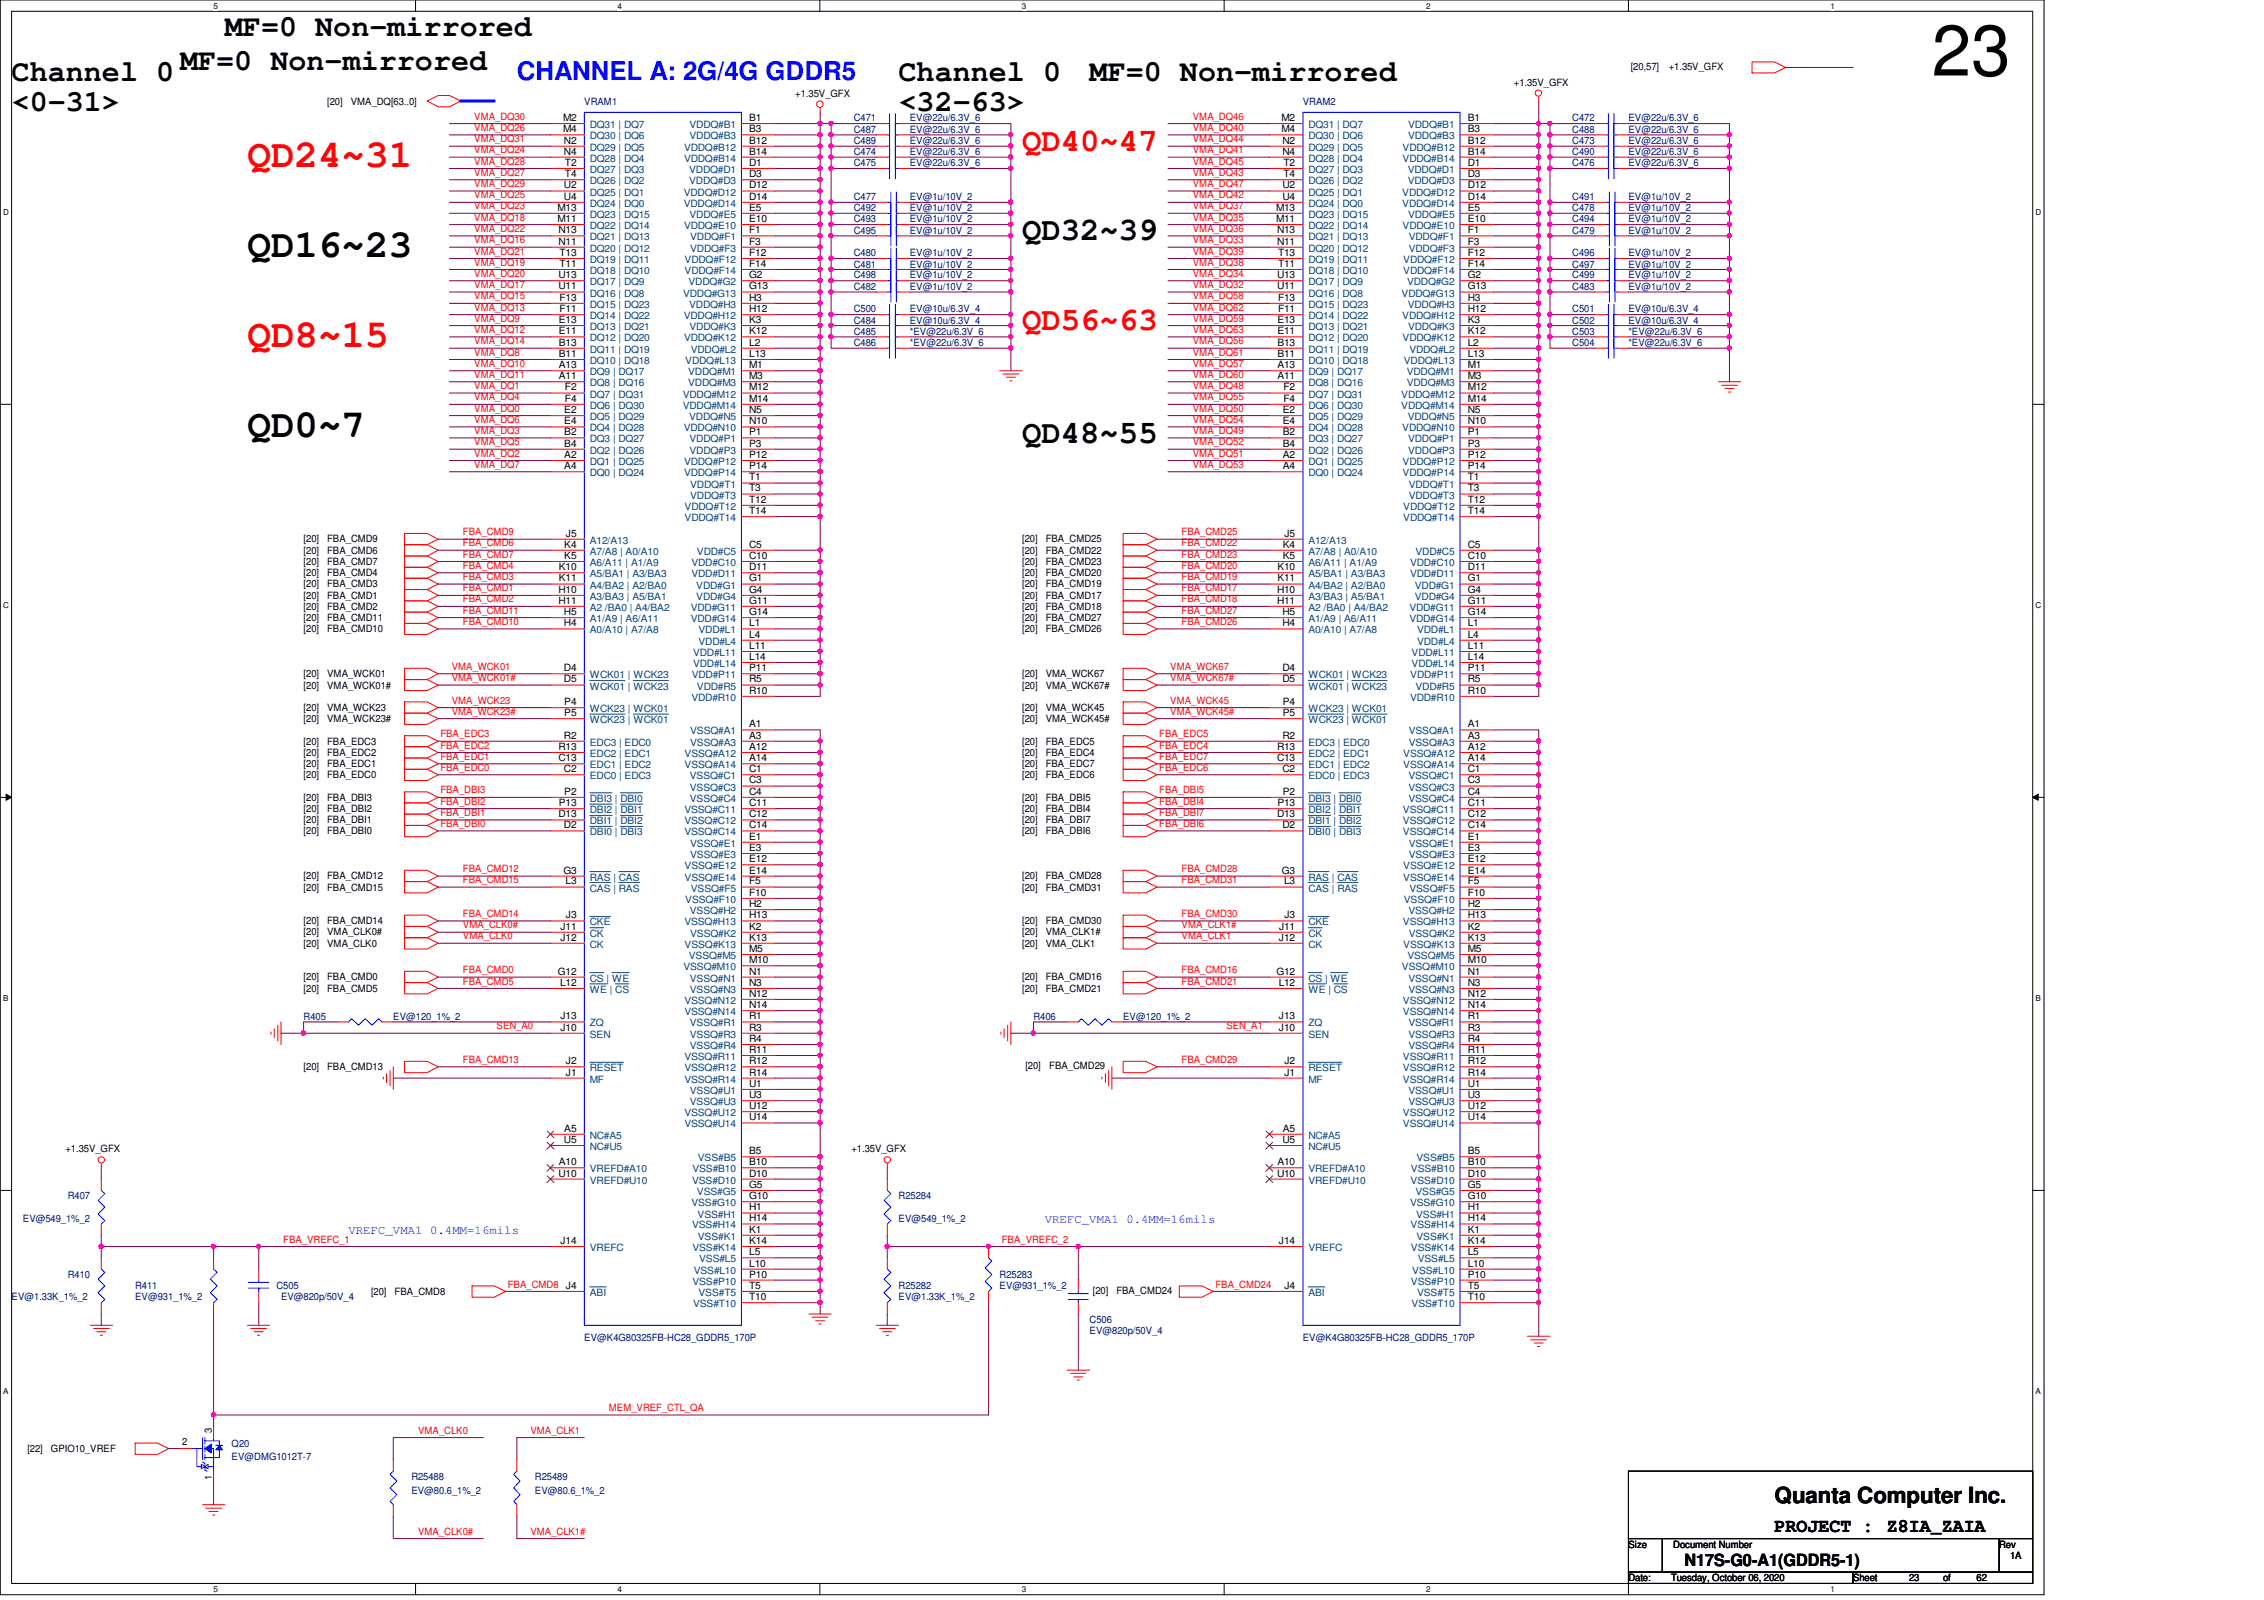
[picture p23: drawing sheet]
<svg xmlns="http://www.w3.org/2000/svg" width="297mm" height="210mm" viewBox="0 0 297 210" stroke-linecap="round" stroke-linejoin="round" font-family="sans-serif">
<defs><g id="words">
<text font-size="9.4" x="253.4" y="9.9">23</text>
<g font-size="5.1" fill="#f00">
<text x="32.5" y="22">QD24~31</text>
<text x="32.5" y="45.6">QD8~15</text>
</g>
<g font-size="5.1">
<text x="32.5" y="33.7">QD16~23</text>
<text x="32.5" y="57.3">QD0~7</text>
</g>
<g font-size="4.2" fill="#f00">
<text x="134.1" y="19.8">QD40~47</text>
<text x="134.1" y="43.3">QD56~63</text>
</g>
<g font-size="4.2">
<text x="134.1" y="31.5">QD32~39</text>
<text x="134.1" y="58.1">QD48~55</text>
</g>
<g font-size="3.9">
<text x="29.5" y="4.8">MF=0 Non-mirrored</text>
<text x="1.5" y="10.7">Channel 0</text>
<text x="23.6" y="9.2">MF=0 Non-mirrored</text>
<text x="117.9" y="10.7">Channel 0</text>
<text x="143" y="10.7">MF=0 Non-mirrored</text>
<text x="1.5" y="14.6">&lt;0-31&gt;</text>
<text x="117.9" y="14.6">&lt;32-63&gt;</text>
</g>
<text font-size="3.4" fill="#00f" x="67.8" y="10.5">CHANNEL A: 2G/4G GDDR5</text>
<text font-size="2.9" x="232.8" y="197.2">Quanta Computer Inc.</text>
<g font-size="2.5">
<text x="232.8" y="201">PROJECT :</text>
<text x="247.6" y="201">Z8IA_ZAIA</text>
</g>
<text font-size="2.2" x="221" y="205.4">N17S-G0-A1(GDDR5-1)</text>
<g font-size="1.6" fill="#00f">
<text x="45.7" y="161.8">VREFC_VMA1 0.4MM=16mils</text>
<text x="137.1" y="160.4">VREFC_VMA1 0.4MM=16mils</text>
</g>
<g font-size="1.3">
<text x="198.6" y="11.2">+1.35V_GFX</text>
<text x="213.9" y="9.1">[20,57]</text>
<text x="218.9" y="9.1">+1.35V_GFX</text>
<text x="42.9" y="13.7">[20]</text>
<text x="46" y="13.7">VMA_DQ[63..0]</text>
<text x="73.9" y="15.9">M2</text>
<text x="73.9" y="17.4">M4</text>
<text x="98.3" y="15.9">B1</text>
<text x="98.3" y="17.4">B3</text>
<text x="104.3" y="12.7">+1.35V_GFX</text>
<text x="168.1" y="15.9">M2</text>
<text x="168.1" y="17.4">M4</text>
<text x="192.6" y="15.9">B1</text>
<text x="192.6" y="17.4">B3</text>
<text x="74" y="18.8">N2</text>
<text x="74" y="20.3">N4</text>
<text x="74.1" y="21.8">T2</text>
<text x="74.1" y="23.2">T4</text>
<text x="98.3" y="21.8">D1</text>
<text x="98.3" y="23.2">D3</text>
<text x="98.3" y="18.8">B12</text>
<text x="98.3" y="20.3">B14</text>
<text x="168.3" y="18.8">N2</text>
<text x="168.3" y="20.3">N4</text>
<text x="168.4" y="21.8">T2</text>
<text x="168.4" y="23.2">T4</text>
<text x="192.6" y="21.8">D1</text>
<text x="192.6" y="23.2">D3</text>
<text x="192.6" y="18.8">B12</text>
<text x="192.6" y="20.3">B14</text>
<text x="73.1" y="27.6">M13</text>
<text x="73.1" y="29.1">M11</text>
<text x="74" y="24.7">U2</text>
<text x="74" y="26.2">U4</text>
<text x="98.3" y="24.7">D12</text>
<text x="98.3" y="26.2">D14</text>
<text x="98.3" y="27.6">E5</text>
<text x="98.3" y="29.1">E10</text>
<text x="167.4" y="27.6">M13</text>
<text x="167.4" y="29.1">M11</text>
<text x="168.3" y="24.7">U2</text>
<text x="168.3" y="26.2">U4</text>
<text x="192.6" y="24.7">D12</text>
<text x="192.6" y="26.2">D14</text>
<text x="192.6" y="27.6">E5</text>
<text x="192.6" y="29.1">E10</text>
<text x="73.3" y="30.6">N13</text>
<text x="73.3" y="32.1">N11</text>
<text x="73.4" y="33.6">T13</text>
<text x="73.4" y="35">T11</text>
<text x="98.3" y="32.1">F3</text>
<text x="98.3" y="30.6">F1</text>
<text x="98.3" y="33.6">F12</text>
<text x="98.3" y="35">F14</text>
<text x="167.6" y="30.6">N13</text>
<text x="167.6" y="32.1">N11</text>
<text x="167.7" y="33.6">T13</text>
<text x="167.7" y="35">T11</text>
<text x="192.6" y="32.1">F3</text>
<text x="192.6" y="30.6">F1</text>
<text x="192.6" y="33.6">F12</text>
<text x="192.6" y="35">F14</text>
<text x="73.3" y="36.5">U13</text>
<text x="73.3" y="38">U11</text>
<text x="73.4" y="39.5">F13</text>
<text x="73.4" y="40.9">F11</text>
<text x="98.3" y="36.5">G2</text>
<text x="98.3" y="39.5">H3</text>
<text x="98.3" y="40.9">H12</text>
<text x="98.3" y="38">G13</text>
<text x="167.6" y="36.5">U13</text>
<text x="167.6" y="38">U11</text>
<text x="167.7" y="39.5">F13</text>
<text x="167.7" y="40.9">F11</text>
<text x="192.6" y="36.5">G2</text>
<text x="192.6" y="39.5">H3</text>
<text x="192.6" y="40.9">H12</text>
<text x="192.6" y="38">G13</text>
<text x="73.3" y="42.4">E13</text>
<text x="73.3" y="43.9">E11</text>
<text x="73.3" y="45.3">B13</text>
<text x="73.3" y="46.8">B11</text>
<text x="98.3" y="45.3">L2</text>
<text x="98.3" y="46.8">L13</text>
<text x="98.3" y="42.4">K3</text>
<text x="98.3" y="43.9">K12</text>
<text x="167.6" y="42.4">E13</text>
<text x="167.6" y="43.9">E11</text>
<text x="167.6" y="45.3">B13</text>
<text x="167.6" y="46.8">B11</text>
<text x="192.6" y="45.3">L2</text>
<text x="192.6" y="46.8">L13</text>
<text x="192.6" y="42.4">K3</text>
<text x="192.6" y="43.9">K12</text>
<text x="73.3" y="48.3">A13</text>
<text x="73.3" y="49.7">A11</text>
<text x="74.1" y="51.2">F2</text>
<text x="74.1" y="52.7">F4</text>
<text x="98.3" y="48.3">M1</text>
<text x="98.3" y="49.7">M3</text>
<text x="98.3" y="51.2">M12</text>
<text x="98.3" y="52.7">M14</text>
<text x="167.6" y="48.3">A13</text>
<text x="167.6" y="49.7">A11</text>
<text x="168.4" y="51.2">F2</text>
<text x="168.4" y="52.7">F4</text>
<text x="192.6" y="48.3">M1</text>
<text x="192.6" y="49.7">M3</text>
<text x="192.6" y="51.2">M12</text>
<text x="192.6" y="52.7">M14</text>
<text x="74" y="54.2">E2</text>
<text x="74" y="55.7">E4</text>
<text x="74" y="57.1">B2</text>
<text x="74" y="58.6">B4</text>
<text x="98.3" y="54.2">N5</text>
<text x="98.3" y="55.7">N10</text>
<text x="98.3" y="57.1">P1</text>
<text x="98.3" y="58.6">P3</text>
<text x="168.3" y="54.2">E2</text>
<text x="168.3" y="55.7">E4</text>
<text x="168.3" y="57.1">B2</text>
<text x="168.3" y="58.6">B4</text>
<text x="192.6" y="54.2">N5</text>
<text x="192.6" y="55.7">N10</text>
<text x="192.6" y="57.1">P1</text>
<text x="192.6" y="58.6">P3</text>
<text x="74" y="60.1">A2</text>
<text x="74" y="61.6">A4</text>
<text x="98.3" y="63">T1</text>
<text x="98.3" y="64.5">T3</text>
<text x="98.3" y="66">T12</text>
<text x="98.3" y="60.1">P12</text>
<text x="98.3" y="61.6">P14</text>
<text x="168.3" y="60.1">A2</text>
<text x="168.3" y="61.6">A4</text>
<text x="192.6" y="63">T1</text>
<text x="192.6" y="64.5">T3</text>
<text x="192.6" y="66">T12</text>
<text x="192.6" y="60.1">P12</text>
<text x="192.6" y="61.6">P14</text>
<text x="39.8" y="71.2">[20]</text>
<text x="42.9" y="71.2">FBA_CMD9</text>
<text x="74" y="71.8">K4</text>
<text x="74.2" y="70.4">J5</text>
<text x="98.3" y="67.4">T14</text>
<text x="98.3" y="71.8">C5</text>
<text x="134.1" y="71.2">[20]</text>
<text x="137.2" y="71.2">FBA_CMD25</text>
<text x="168.3" y="71.8">K4</text>
<text x="168.5" y="70.4">J5</text>
<text x="192.6" y="71.8">C5</text>
<text x="192.6" y="67.4">T14</text>
<text x="39.8" y="77">[20]</text>
<text x="39.8" y="75.6">[20]</text>
<text x="39.8" y="74.1">[20]</text>
<text x="39.8" y="72.6">[20]</text>
<text x="42.9" y="77">FBA_CMD3</text>
<text x="42.9" y="75.6">FBA_CMD4</text>
<text x="42.9" y="74.1">FBA_CMD7</text>
<text x="42.9" y="72.6">FBA_CMD6</text>
<text x="73.3" y="77.8">H10</text>
<text x="73.3" y="76.3">K11</text>
<text x="73.3" y="74.8">K10</text>
<text x="74" y="73.3">K5</text>
<text x="98.3" y="76.3">G1</text>
<text x="98.3" y="77.8">G4</text>
<text x="98.3" y="73.3">C10</text>
<text x="98.3" y="74.8">D11</text>
<text x="134.1" y="77">[20]</text>
<text x="134.1" y="75.6">[20]</text>
<text x="134.1" y="74.1">[20]</text>
<text x="134.1" y="72.6">[20]</text>
<text x="137.2" y="77">FBA_CMD19</text>
<text x="137.2" y="75.6">FBA_CMD20</text>
<text x="137.2" y="74.1">FBA_CMD23</text>
<text x="137.2" y="72.6">FBA_CMD22</text>
<text x="167.6" y="77.8">H10</text>
<text x="167.6" y="76.3">K11</text>
<text x="167.6" y="74.8">K10</text>
<text x="168.3" y="73.3">K5</text>
<text x="192.6" y="76.3">G1</text>
<text x="192.6" y="77.8">G4</text>
<text x="192.6" y="73.3">C10</text>
<text x="192.6" y="74.8">D11</text>
<text x="39.8" y="83">[20]</text>
<text x="39.8" y="81.5">[20]</text>
<text x="39.8" y="80">[20]</text>
<text x="39.8" y="78.5">[20]</text>
<text x="42.9" y="83">FBA_CMD10</text>
<text x="42.9" y="81.5">FBA_CMD11</text>
<text x="42.9" y="80">FBA_CMD2</text>
<text x="42.9" y="78.5">FBA_CMD1</text>
<text x="73.3" y="79.2">H11</text>
<text x="74" y="82.2">H4</text>
<text x="74" y="80.7">H5</text>
<text x="98.3" y="79.2">G11</text>
<text x="98.3" y="80.7">G14</text>
<text x="98.3" y="82.2">L1</text>
<text x="98.3" y="83.7">L4</text>
<text x="134.1" y="83">[20]</text>
<text x="134.1" y="81.5">[20]</text>
<text x="134.1" y="80">[20]</text>
<text x="134.1" y="78.5">[20]</text>
<text x="137.2" y="83">FBA_CMD26</text>
<text x="137.2" y="81.5">FBA_CMD27</text>
<text x="137.2" y="80">FBA_CMD18</text>
<text x="137.2" y="78.5">FBA_CMD17</text>
<text x="167.6" y="79.2">H11</text>
<text x="168.3" y="82.2">H4</text>
<text x="168.3" y="80.7">H5</text>
<text x="192.6" y="79.2">G11</text>
<text x="192.6" y="80.7">G14</text>
<text x="192.6" y="82.2">L1</text>
<text x="192.6" y="83.7">L4</text>
<text x="39.8" y="88.9">[20]</text>
<text x="42.9" y="88.9">VMA_WCK01</text>
<text x="74" y="88.1">D4</text>
<text x="74" y="89.5">D5</text>
<text x="98.3" y="85.1">L11</text>
<text x="98.3" y="86.6">L14</text>
<text x="98.3" y="89.5">R5</text>
<text x="98.3" y="88.1">P11</text>
<text x="134.1" y="88.9">[20]</text>
<text x="137.2" y="88.9">VMA_WCK67</text>
<text x="168.3" y="88.1">D4</text>
<text x="168.3" y="89.5">D5</text>
<text x="192.6" y="85.1">L11</text>
<text x="192.6" y="86.6">L14</text>
<text x="192.6" y="89.5">R5</text>
<text x="192.6" y="88.1">P11</text>
<text x="39.8" y="90.3">[20]</text>
<text x="39.8" y="93.3">[20]</text>
<text x="39.8" y="94.7">[20]</text>
<text x="42.9" y="90.3">VMA_WCK01#</text>
<text x="42.9" y="93.3">VMA_WCK23</text>
<text x="42.9" y="94.7">VMA_WCK23#</text>
<text x="74" y="92.5">P4</text>
<text x="74" y="93.9">P5</text>
<text x="98.3" y="95.4">A1</text>
<text x="98.3" y="91">R10</text>
<text x="134.1" y="93.3">[20]</text>
<text x="134.1" y="94.7">[20]</text>
<text x="134.1" y="90.3">[20]</text>
<text x="137.2" y="93.3">VMA_WCK45</text>
<text x="137.2" y="94.7">VMA_WCK45#</text>
<text x="137.2" y="90.3">VMA_WCK67#</text>
<text x="168.3" y="92.5">P4</text>
<text x="168.3" y="93.9">P5</text>
<text x="192.6" y="95.4">A1</text>
<text x="192.6" y="91">R10</text>
<text x="39.8" y="99.1">[20]</text>
<text x="39.8" y="100.6">[20]</text>
<text x="39.8" y="97.7">[20]</text>
<text x="42.9" y="99.1">FBA_EDC2</text>
<text x="42.9" y="100.6">FBA_EDC1</text>
<text x="42.9" y="97.7">FBA_EDC3</text>
<text x="73.3" y="99.9">C13</text>
<text x="73.3" y="98.4">R13</text>
<text x="74" y="101.3">C2</text>
<text x="74" y="96.9">R2</text>
<text x="98.3" y="101.3">C1</text>
<text x="98.3" y="96.9">A3</text>
<text x="98.3" y="98.4">A12</text>
<text x="98.3" y="99.9">A14</text>
<text x="134.1" y="100.6">[20]</text>
<text x="134.1" y="97.7">[20]</text>
<text x="134.1" y="99.1">[20]</text>
<text x="137.2" y="100.6">FBA_EDC7</text>
<text x="137.2" y="97.7">FBA_EDC5</text>
<text x="137.2" y="99.1">FBA_EDC4</text>
<text x="167.6" y="99.9">C13</text>
<text x="167.6" y="98.4">R13</text>
<text x="168.3" y="101.3">C2</text>
<text x="168.3" y="96.9">R2</text>
<text x="192.6" y="101.3">C1</text>
<text x="192.6" y="96.9">A3</text>
<text x="192.6" y="98.4">A12</text>
<text x="192.6" y="99.9">A14</text>
<text x="39.8" y="102.1">[20]</text>
<text x="39.8" y="106.5">[20]</text>
<text x="39.8" y="108">[20]</text>
<text x="39.8" y="105.1">[20]</text>
<text x="42.9" y="102.1">FBA_EDC0</text>
<text x="42.9" y="106.5">FBA_DBI2</text>
<text x="42.9" y="108">FBA_DBI1</text>
<text x="42.9" y="105.1">FBA_DBI3</text>
<text x="73.3" y="107.2">D13</text>
<text x="73.3" y="105.7">P13</text>
<text x="74" y="104.3">P2</text>
<text x="98.3" y="102.8">C3</text>
<text x="98.3" y="104.3">C4</text>
<text x="98.3" y="105.7">C11</text>
<text x="98.3" y="107.2">C12</text>
<text x="134.1" y="108">[20]</text>
<text x="134.1" y="105.1">[20]</text>
<text x="134.1" y="102.1">[20]</text>
<text x="134.1" y="106.5">[20]</text>
<text x="137.2" y="108">FBA_DBI7</text>
<text x="137.2" y="105.1">FBA_DBI5</text>
<text x="137.2" y="102.1">FBA_EDC6</text>
<text x="137.2" y="106.5">FBA_DBI4</text>
<text x="167.6" y="107.2">D13</text>
<text x="167.6" y="105.7">P13</text>
<text x="168.3" y="104.3">P2</text>
<text x="192.6" y="102.8">C3</text>
<text x="192.6" y="104.3">C4</text>
<text x="192.6" y="105.7">C11</text>
<text x="192.6" y="107.2">C12</text>
<text x="39.8" y="109.5">[20]</text>
<text x="42.9" y="109.5">FBA_DBI0</text>
<text x="74" y="108.7">D2</text>
<text x="98.3" y="108.7">C14</text>
<text x="98.3" y="110.2">E1</text>
<text x="98.3" y="111.6">E3</text>
<text x="98.3" y="113.1">E12</text>
<text x="134.1" y="109.5">[20]</text>
<text x="137.2" y="109.5">FBA_DBI6</text>
<text x="168.3" y="108.7">D2</text>
<text x="192.6" y="108.7">C14</text>
<text x="192.6" y="110.2">E1</text>
<text x="192.6" y="111.6">E3</text>
<text x="192.6" y="113.1">E12</text>
<text x="39.8" y="115.4">[20]</text>
<text x="39.8" y="116.8">[20]</text>
<text x="42.9" y="115.4">FBA_CMD12</text>
<text x="42.9" y="116.8">FBA_CMD15</text>
<text x="73.9" y="114.6">G3</text>
<text x="74.2" y="116">L3</text>
<text x="98.3" y="116">F5</text>
<text x="98.3" y="117.5">F10</text>
<text x="98.3" y="119">H2</text>
<text x="98.3" y="114.6">E14</text>
<text x="134.1" y="115.4">[20]</text>
<text x="134.1" y="116.8">[20]</text>
<text x="137.2" y="115.4">FBA_CMD28</text>
<text x="137.2" y="116.8">FBA_CMD31</text>
<text x="168.2" y="114.6">G3</text>
<text x="168.5" y="116">L3</text>
<text x="192.6" y="116">F5</text>
<text x="192.6" y="117.5">F10</text>
<text x="192.6" y="119">H2</text>
<text x="192.6" y="114.6">E14</text>
<text x="39.8" y="121.2">[20]</text>
<text x="39.8" y="122.7">[20]</text>
<text x="39.8" y="124.2">[20]</text>
<text x="42.9" y="121.2">FBA_CMD14</text>
<text x="42.9" y="122.7">VMA_CLK0#</text>
<text x="42.9" y="124.2">VMA_CLK0</text>
<text x="73.5" y="123.4">J12</text>
<text x="73.5" y="122">J11</text>
<text x="74.2" y="120.5">J3</text>
<text x="98.3" y="120.5">H13</text>
<text x="98.3" y="124.9">M5</text>
<text x="98.3" y="122">K2</text>
<text x="98.3" y="123.4">K13</text>
<text x="134.1" y="121.2">[20]</text>
<text x="134.1" y="122.7">[20]</text>
<text x="134.1" y="124.2">[20]</text>
<text x="137.2" y="121.2">FBA_CMD30</text>
<text x="137.2" y="122.7">VMA_CLK1#</text>
<text x="137.2" y="124.2">VMA_CLK1</text>
<text x="167.8" y="123.4">J12</text>
<text x="167.8" y="122">J11</text>
<text x="168.5" y="120.5">J3</text>
<text x="192.6" y="120.5">H13</text>
<text x="192.6" y="124.9">M5</text>
<text x="192.6" y="122">K2</text>
<text x="192.6" y="123.4">K13</text>
<text x="39.8" y="130.1">[20]</text>
<text x="39.8" y="128.6">[20]</text>
<text x="42.9" y="130.1">FBA_CMD5</text>
<text x="42.9" y="128.6">FBA_CMD0</text>
<text x="73.2" y="127.8">G12</text>
<text x="73.5" y="129.3">L12</text>
<text x="98.3" y="129.3">N3</text>
<text x="98.3" y="127.8">N1</text>
<text x="98.3" y="130.8">N12</text>
<text x="98.3" y="126.4">M10</text>
<text x="134.1" y="130.1">[20]</text>
<text x="134.1" y="128.6">[20]</text>
<text x="137.2" y="130.1">FBA_CMD21</text>
<text x="137.2" y="128.6">FBA_CMD16</text>
<text x="167.5" y="127.8">G12</text>
<text x="167.8" y="129.3">L12</text>
<text x="192.6" y="129.3">N3</text>
<text x="192.6" y="127.8">N1</text>
<text x="192.6" y="130.8">N12</text>
<text x="192.6" y="126.4">M10</text>
<text x="73.5" y="133.7">J13</text>
<text x="73.5" y="135.2">J10</text>
<text x="98.3" y="133.7">R1</text>
<text x="98.3" y="135.2">R3</text>
<text x="98.3" y="136.7">R4</text>
<text x="98.3" y="132.2">N14</text>
<text x="167.8" y="133.7">J13</text>
<text x="167.8" y="135.2">J10</text>
<text x="192.6" y="133.7">R1</text>
<text x="192.6" y="135.2">R3</text>
<text x="192.6" y="136.7">R4</text>
<text x="192.6" y="132.2">N14</text>
<text x="39.8" y="140.4">[20]</text>
<text x="42.9" y="140.4">FBA_CMD13</text>
<text x="74.2" y="141.1">J1</text>
<text x="74.2" y="139.6">J2</text>
<text x="98.3" y="142.6">U1</text>
<text x="98.3" y="138.1">R11</text>
<text x="98.3" y="139.6">R12</text>
<text x="98.3" y="141.1">R14</text>
<text x="134.5" y="140.3">[20]</text>
<text x="137.7" y="140.3">FBA_CMD29</text>
<text x="168.5" y="141.1">J1</text>
<text x="168.5" y="139.6">J2</text>
<text x="192.6" y="142.6">U1</text>
<text x="192.6" y="138.1">R11</text>
<text x="192.6" y="139.6">R12</text>
<text x="192.6" y="141.1">R14</text>
<text x="74" y="149.9">U5</text>
<text x="74" y="148.5">A5</text>
<text x="98.3" y="144.1">U3</text>
<text x="98.3" y="145.5">U12</text>
<text x="98.3" y="147">U14</text>
<text x="168.3" y="149.9">U5</text>
<text x="168.3" y="148.5">A5</text>
<text x="192.6" y="144.1">U3</text>
<text x="192.6" y="145.5">U12</text>
<text x="192.6" y="147">U14</text>
<text x="8.6" y="151.2">+1.35V_GFX</text>
<text x="73.3" y="154.3">U10</text>
<text x="73.3" y="152.9">A10</text>
<text x="98.3" y="154.3">D10</text>
<text x="98.3" y="151.4">B5</text>
<text x="98.3" y="152.9">B10</text>
<text x="98.3" y="155.8">G5</text>
<text x="111.7" y="151.2">+1.35V_GFX</text>
<text x="167.6" y="154.3">U10</text>
<text x="167.6" y="152.9">A10</text>
<text x="192.6" y="154.3">D10</text>
<text x="192.6" y="151.4">B5</text>
<text x="192.6" y="152.9">B10</text>
<text x="192.6" y="155.8">G5</text>
<text x="98.3" y="158.8">H1</text>
<text x="98.3" y="160.2">H14</text>
<text x="98.3" y="161.7">K1</text>
<text x="98.3" y="157.3">G10</text>
<text x="192.6" y="158.8">H1</text>
<text x="192.6" y="160.2">H14</text>
<text x="192.6" y="161.7">K1</text>
<text x="192.6" y="157.3">G10</text>
<text x="73.5" y="163.2">J14</text>
<text x="98.3" y="167.6">P10</text>
<text x="98.3" y="163.2">K14</text>
<text x="98.3" y="164.7">L5</text>
<text x="98.3" y="166.2">L10</text>
<text x="167.8" y="163.2">J14</text>
<text x="192.6" y="167.6">P10</text>
<text x="192.6" y="163.2">K14</text>
<text x="192.6" y="164.7">L5</text>
<text x="192.6" y="166.2">L10</text>
<text x="48.7" y="169.9">[20]</text>
<text x="51.8" y="169.9">FBA_CMD8</text>
<text x="74.2" y="169.1">J4</text>
<text x="98.3" y="169.1">T5</text>
<text x="98.3" y="170.6">T10</text>
<text x="143.4" y="169.7">[20]</text>
<text x="146.5" y="169.7">FBA_CMD24</text>
<text x="168.5" y="169.1">J4</text>
<text x="192.6" y="170.6">T10</text>
<text x="192.6" y="169.1">T5</text>
<text x="3.6" y="190.5">[22]</text>
<text x="6.7" y="190.5">GPIO10_VREF</text>
<text x="23.9" y="189.6">2</text>
<text x="27.8" y="188" transform="rotate(-90 27.8 188)">3</text>
<text x="27.8" y="194.2" transform="rotate(-90 27.8 194.2)">1</text>
<text x="213.7" y="203">Size</text>
<text x="219.5" y="203">Document Number</text>
<text x="262.3" y="203">Rev</text>
<text x="213.7" y="207.4">Date:</text>
<text x="219.2" y="207.4">Tuesday, October 06, 2020</text>
<text x="243.1" y="207.4">Sheet</text>
<text x="250.5" y="207.4">23</text>
<text x="254.9" y="207.4">of</text>
<text x="259.3" y="207.4">62</text>
<text x="263.7" y="204.5">1A</text>
</g>
<g font-size="1.3" fill="#f00">
<text x="62.2" y="15.7">VMA_DQ30</text>
<text x="62.2" y="17.2">VMA_DQ26</text>
<text x="156.5" y="17.2">VMA_DQ40</text>
<text x="156.5" y="15.7">VMA_DQ46</text>
<text x="62.2" y="18.7">VMA_DQ31</text>
<text x="62.2" y="23.1">VMA_DQ27</text>
<text x="62.2" y="20.1">VMA_DQ24</text>
<text x="62.2" y="21.6">VMA_DQ28</text>
<text x="156.5" y="23.1">VMA_DQ43</text>
<text x="156.5" y="21.6">VMA_DQ45</text>
<text x="156.5" y="18.7">VMA_DQ44</text>
<text x="156.5" y="20.1">VMA_DQ41</text>
<text x="62.2" y="24.6">VMA_DQ29</text>
<text x="62.2" y="26">VMA_DQ25</text>
<text x="62.2" y="27.5">VMA_DQ23</text>
<text x="62.2" y="29">VMA_DQ18</text>
<text x="156.5" y="29">VMA_DQ35</text>
<text x="156.5" y="27.5">VMA_DQ37</text>
<text x="156.5" y="26">VMA_DQ42</text>
<text x="156.5" y="24.6">VMA_DQ47</text>
<text x="62.2" y="33.4">VMA_DQ21</text>
<text x="62.2" y="34.8">VMA_DQ19</text>
<text x="62.2" y="31.9">VMA_DQ16</text>
<text x="62.2" y="30.4">VMA_DQ22</text>
<text x="156.5" y="31.9">VMA_DQ33</text>
<text x="156.5" y="33.4">VMA_DQ39</text>
<text x="156.5" y="30.4">VMA_DQ36</text>
<text x="156.5" y="34.8">VMA_DQ38</text>
<text x="62.2" y="36.3">VMA_DQ20</text>
<text x="62.2" y="37.8">VMA_DQ17</text>
<text x="62.2" y="39.3">VMA_DQ15</text>
<text x="62.2" y="40.8">VMA_DQ13</text>
<text x="156.5" y="36.3">VMA_DQ34</text>
<text x="156.5" y="37.8">VMA_DQ32</text>
<text x="156.5" y="39.3">VMA_DQ58</text>
<text x="156.5" y="40.8">VMA_DQ62</text>
<text x="62.2" y="43.7">VMA_DQ12</text>
<text x="62.2" y="42.2">VMA_DQ9</text>
<text x="62.2" y="45.2">VMA_DQ14</text>
<text x="62.2" y="46.7">VMA_DQ8</text>
<text x="156.5" y="45.2">VMA_DQ56</text>
<text x="156.5" y="42.2">VMA_DQ59</text>
<text x="156.5" y="43.7">VMA_DQ63</text>
<text x="156.5" y="46.7">VMA_DQ61</text>
<text x="62.2" y="52.5">VMA_DQ4</text>
<text x="62.2" y="51.1">VMA_DQ1</text>
<text x="62.2" y="49.6">VMA_DQ11</text>
<text x="62.2" y="48.1">VMA_DQ10</text>
<text x="156.5" y="48.1">VMA_DQ57</text>
<text x="156.5" y="49.6">VMA_DQ60</text>
<text x="156.5" y="51.1">VMA_DQ48</text>
<text x="156.5" y="52.5">VMA_DQ55</text>
<text x="62.2" y="55.5">VMA_DQ6</text>
<text x="62.2" y="56.9">VMA_DQ3</text>
<text x="62.2" y="59.9">VMA_DQ2</text>
<text x="62.2" y="58.4">VMA_DQ5</text>
<text x="62.2" y="54">VMA_DQ0</text>
<text x="156.5" y="59.9">VMA_DQ51</text>
<text x="156.5" y="56.9">VMA_DQ49</text>
<text x="156.5" y="54">VMA_DQ50</text>
<text x="156.5" y="55.5">VMA_DQ54</text>
<text x="156.5" y="58.4">VMA_DQ52</text>
<text x="62.2" y="61.4">VMA_DQ7</text>
<text x="156.5" y="61.4">VMA_DQ53</text>
<text x="60.7" y="71.7">FBA_CMD6</text>
<text x="60.7" y="70.2">FBA_CMD9</text>
<text x="155" y="71.7">FBA_CMD22</text>
<text x="155" y="70.2">FBA_CMD25</text>
<text x="60.7" y="77.6">FBA_CMD1</text>
<text x="60.7" y="76.1">FBA_CMD3</text>
<text x="60.7" y="74.6">FBA_CMD4</text>
<text x="60.7" y="73.2">FBA_CMD7</text>
<text x="155" y="77.6">FBA_CMD17</text>
<text x="155" y="76.1">FBA_CMD19</text>
<text x="155" y="74.6">FBA_CMD20</text>
<text x="155" y="73.2">FBA_CMD23</text>
<text x="60.7" y="82">FBA_CMD10</text>
<text x="60.7" y="80.5">FBA_CMD11</text>
<text x="60.7" y="79">FBA_CMD2</text>
<text x="155" y="82">FBA_CMD26</text>
<text x="155" y="80.5">FBA_CMD27</text>
<text x="155" y="79">FBA_CMD18</text>
<text x="59.3" y="87.9">VMA_WCK01</text>
<text x="59.3" y="89.4">VMA_WCK01#</text>
<text x="153.5" y="87.9">VMA_WCK67</text>
<text x="153.5" y="89.4">VMA_WCK67#</text>
<text x="59.3" y="92.3">VMA_WCK23</text>
<text x="59.3" y="93.8">VMA_WCK23#</text>
<text x="153.5" y="92.3">VMA_WCK45</text>
<text x="153.5" y="93.8">VMA_WCK45#</text>
<text x="57.8" y="99.7">FBA_EDC1</text>
<text x="57.8" y="96.7">FBA_EDC3</text>
<text x="57.8" y="101.1">FBA_EDC0</text>
<text x="57.8" y="98.2">FBA_EDC2</text>
<text x="152.1" y="101.1">FBA_EDC6</text>
<text x="152.1" y="98.2">FBA_EDC4</text>
<text x="152.1" y="99.7">FBA_EDC7</text>
<text x="152.1" y="96.7">FBA_EDC5</text>
<text x="57.8" y="107.1">FBA_DBI1</text>
<text x="57.8" y="104.1">FBA_DBI3</text>
<text x="57.8" y="105.6">FBA_DBI2</text>
<text x="152.1" y="105.6">FBA_DBI4</text>
<text x="152.1" y="107.1">FBA_DBI7</text>
<text x="152.1" y="104.1">FBA_DBI5</text>
<text x="57.8" y="108.5">FBA_DBI0</text>
<text x="152.1" y="108.5">FBA_DBI6</text>
<text x="60.7" y="114.4">FBA_CMD12</text>
<text x="60.7" y="115.9">FBA_CMD15</text>
<text x="155" y="114.4">FBA_CMD28</text>
<text x="155" y="115.9">FBA_CMD31</text>
<text x="60.7" y="120.3">FBA_CMD14</text>
<text x="60.7" y="121.8">VMA_CLK0#</text>
<text x="60.7" y="123.2">VMA_CLK0</text>
<text x="155" y="120.3">FBA_CMD30</text>
<text x="155" y="121.8">VMA_CLK1#</text>
<text x="155" y="123.2">VMA_CLK1</text>
<text x="60.7" y="129.2">FBA_CMD5</text>
<text x="60.7" y="127.7">FBA_CMD0</text>
<text x="155" y="129.2">FBA_CMD21</text>
<text x="155" y="127.7">FBA_CMD16</text>
<text x="65.1" y="135">SEN_A0</text>
<text x="160.9" y="135">SEN_A1</text>
<text x="60.7" y="139.4">FBA_CMD13</text>
<text x="155" y="139.4">FBA_CMD29</text>
<text x="37.2" y="163">FBA_VREFC_1</text>
<text x="131.4" y="163">FBA_VREFC_2</text>
<text x="66.6" y="168.9">FBA_CMD8</text>
<text x="159.5" y="168.9">FBA_CMD24</text>
<text x="79.9" y="185.1">MEM_VREF_CTL_QA</text>
<text x="54.9" y="188.1">VMA_CLK0</text>
<text x="69.6" y="188.1">VMA_CLK1</text>
<text x="54.9" y="201.3">VMA_CLK0#</text>
<text x="69.6" y="201.3">VMA_CLK1#</text>
</g>
<g font-size="1.3" fill="#000080">
<text x="76.7" y="13.7">VRAM1</text>
<text x="112" y="15.9">C471</text>
<text x="112" y="17.4">C487</text>
<text x="119.4" y="15.9">EV@22u/6.3V_6</text>
<text x="119.4" y="17.4">EV@22u/6.3V_6</text>
<text x="170.9" y="13.7">VRAM2</text>
<text x="206.3" y="15.9">C472</text>
<text x="206.3" y="17.4">C488</text>
<text x="213.7" y="15.9">EV@22u/6.3V_6</text>
<text x="213.7" y="17.4">EV@22u/6.3V_6</text>
<text x="112" y="21.8">C475</text>
<text x="112" y="18.9">C489</text>
<text x="112" y="20.4">C474</text>
<text x="119.4" y="21.8">EV@22u/6.3V_6</text>
<text x="119.4" y="18.9">EV@22u/6.3V_6</text>
<text x="119.4" y="20.4">EV@22u/6.3V_6</text>
<text x="206.3" y="20.4">C490</text>
<text x="206.3" y="18.9">C473</text>
<text x="206.3" y="21.8">C476</text>
<text x="213.7" y="20.4">EV@22u/6.3V_6</text>
<text x="213.7" y="18.9">EV@22u/6.3V_6</text>
<text x="213.7" y="21.8">EV@22u/6.3V_6</text>
<text x="112" y="27.7">C492</text>
<text x="112" y="29.2">C493</text>
<text x="112" y="26.2">C477</text>
<text x="119.4" y="27.7">EV@1u/10V_2</text>
<text x="119.4" y="29.2">EV@1u/10V_2</text>
<text x="119.4" y="26.2">EV@1u/10V_2</text>
<text x="206.3" y="26.2">C491</text>
<text x="206.3" y="27.7">C478</text>
<text x="206.3" y="29.2">C494</text>
<text x="213.7" y="26.2">EV@1u/10V_2</text>
<text x="213.7" y="27.7">EV@1u/10V_2</text>
<text x="213.7" y="29.2">EV@1u/10V_2</text>
<text x="112" y="33.6">C480</text>
<text x="112" y="30.6">C495</text>
<text x="112" y="35.1">C481</text>
<text x="119.4" y="33.6">EV@1u/10V_2</text>
<text x="119.4" y="30.6">EV@1u/10V_2</text>
<text x="119.4" y="35.1">EV@1u/10V_2</text>
<text x="206.3" y="33.6">C496</text>
<text x="206.3" y="35.1">C497</text>
<text x="206.3" y="30.6">C479</text>
<text x="213.7" y="33.6">EV@1u/10V_2</text>
<text x="213.7" y="35.1">EV@1u/10V_2</text>
<text x="213.7" y="30.6">EV@1u/10V_2</text>
<text x="112" y="38">C482</text>
<text x="112" y="41">C500</text>
<text x="112" y="36.5">C498</text>
<text x="119.4" y="38">EV@1u/10V_2</text>
<text x="119.4" y="41">EV@10u/6.3V_4</text>
<text x="119.4" y="36.5">EV@1u/10V_2</text>
<text x="206.3" y="41">C501</text>
<text x="206.3" y="38">C483</text>
<text x="206.3" y="36.5">C499</text>
<text x="213.7" y="41">EV@10u/6.3V_4</text>
<text x="213.7" y="38">EV@1u/10V_2</text>
<text x="213.7" y="36.5">EV@1u/10V_2</text>
<text x="112" y="42.5">C484</text>
<text x="112" y="43.9">C485</text>
<text x="112" y="45.4">C486</text>
<text x="119.4" y="42.5">EV@10u/6.3V_4</text>
<text x="119.4" y="43.9">*EV@22u/6.3V_6</text>
<text x="119.4" y="45.4">*EV@22u/6.3V_6</text>
<text x="206.3" y="43.9">C503</text>
<text x="206.3" y="45.4">C504</text>
<text x="206.3" y="42.5">C502</text>
<text x="213.7" y="43.9">*EV@22u/6.3V_6</text>
<text x="213.7" y="45.4">*EV@22u/6.3V_6</text>
<text x="213.7" y="42.5">EV@10u/6.3V_4</text>
<text x="39.8" y="133.8">R405</text>
<text x="51.6" y="133.8">EV@120_1%_2</text>
<text x="135.6" y="133.8">R406</text>
<text x="147.4" y="133.8">EV@120_1%_2</text>
<text x="3" y="160.3">EV@549_1%_2</text>
<text x="8.9" y="157.4">R407</text>
<text x="117.9" y="157.4">R25284</text>
<text x="117.9" y="160.3">EV@549_1%_2</text>
<text x="8.9" y="167.7">R410</text>
<text x="131.1" y="167.7">R25283</text>
<text x="1.5" y="170.6">EV@1.33K_1%_2</text>
<text x="17.7" y="169.1">R411</text>
<text x="17.7" y="170.6">EV@931_1%_2</text>
<text x="36.3" y="169.1">C505</text>
<text x="36.9" y="170.6">EV@820p/50V_4</text>
<text x="117.9" y="169.1">R25282</text>
<text x="117.9" y="170.6">EV@1.33K_1%_2</text>
<text x="131.1" y="169.1">EV@931_1%_2</text>
<text x="143" y="173.6">C506</text>
<text x="76.7" y="175.9">EV@K4G80325FB-HC28_GDDR5_170P</text>
<text x="143" y="175">EV@820p/50V_4</text>
<text x="170.9" y="175.9">EV@K4G80325FB-HC28_GDDR5_170P</text>
<text x="30.4" y="189.8">Q20</text>
<text x="30.4" y="191.5">EV@DMG1012T-7</text>
<text x="54" y="194.2">R25488</text>
<text x="54" y="196">EV@80.6_1%_2</text>
<text x="70.2" y="194.2">R25489</text>
<text x="70.2" y="196">EV@80.6_1%_2</text>
</g>
<g font-size="1.3" fill="#004080">
<text x="77.4" y="16.8">DQ31 | DQ7</text>
<text x="90.5" y="16.8">VDDQ#B1</text>
<text x="171.7" y="16.8">DQ31 | DQ7</text>
<text x="184.7" y="16.8">VDDQ#B1</text>
<text x="77.4" y="18.3">DQ30 | DQ6</text>
<text x="77.4" y="19.8">DQ29 | DQ5</text>
<text x="77.4" y="21.2">DQ28 | DQ4</text>
<text x="77.4" y="22.7">DQ27 | DQ3</text>
<text x="89.7" y="19.8">VDDQ#B12</text>
<text x="89.7" y="21.2">VDDQ#B14</text>
<text x="90.4" y="22.7">VDDQ#D1</text>
<text x="90.5" y="18.3">VDDQ#B3</text>
<text x="171.7" y="18.3">DQ30 | DQ6</text>
<text x="171.7" y="19.8">DQ29 | DQ5</text>
<text x="171.7" y="21.2">DQ28 | DQ4</text>
<text x="171.7" y="22.7">DQ27 | DQ3</text>
<text x="184" y="19.8">VDDQ#B12</text>
<text x="184" y="21.2">VDDQ#B14</text>
<text x="184.7" y="22.7">VDDQ#D1</text>
<text x="184.7" y="18.3">VDDQ#B3</text>
<text x="77.4" y="24.2">DQ26 | DQ2</text>
<text x="77.4" y="25.7">DQ25 | DQ1</text>
<text x="77.4" y="27.1">DQ24 | DQ0</text>
<text x="77.4" y="28.6">DQ23 | DQ15</text>
<text x="89.7" y="25.7">VDDQ#D12</text>
<text x="89.7" y="27.1">VDDQ#D14</text>
<text x="90.4" y="24.2">VDDQ#D3</text>
<text x="90.5" y="28.6">VDDQ#E5</text>
<text x="171.7" y="24.2">DQ26 | DQ2</text>
<text x="171.7" y="25.7">DQ25 | DQ1</text>
<text x="171.7" y="27.1">DQ24 | DQ0</text>
<text x="171.7" y="28.6">DQ23 | DQ15</text>
<text x="184" y="25.7">VDDQ#D12</text>
<text x="184" y="27.1">VDDQ#D14</text>
<text x="184.7" y="24.2">VDDQ#D3</text>
<text x="184.7" y="28.6">VDDQ#E5</text>
<text x="77.4" y="30.1">DQ22 | DQ14</text>
<text x="77.4" y="31.5">DQ21 | DQ13</text>
<text x="77.4" y="33">DQ20 | DQ12</text>
<text x="77.4" y="34.5">DQ19 | DQ11</text>
<text x="77.4" y="35.9">DQ18 | DQ10</text>
<text x="89.7" y="30.1">VDDQ#E10</text>
<text x="89.8" y="34.5">VDDQ#F12</text>
<text x="89.8" y="35.9">VDDQ#F14</text>
<text x="90.5" y="33">VDDQ#F3</text>
<text x="90.5" y="31.5">VDDQ#F1</text>
<text x="171.7" y="30.1">DQ22 | DQ14</text>
<text x="171.7" y="31.5">DQ21 | DQ13</text>
<text x="171.7" y="33">DQ20 | DQ12</text>
<text x="171.7" y="34.5">DQ19 | DQ11</text>
<text x="171.7" y="35.9">DQ18 | DQ10</text>
<text x="184" y="30.1">VDDQ#E10</text>
<text x="184.1" y="34.5">VDDQ#F12</text>
<text x="184.1" y="35.9">VDDQ#F14</text>
<text x="184.8" y="33">VDDQ#F3</text>
<text x="184.8" y="31.5">VDDQ#F1</text>
<text x="77.4" y="37.4">DQ17 | DQ9</text>
<text x="77.4" y="38.9">DQ16 | DQ8</text>
<text x="77.4" y="40.4">DQ15 | DQ23</text>
<text x="77.4" y="41.9">DQ14 | DQ22</text>
<text x="89.6" y="38.9">VDDQ#G13</text>
<text x="89.7" y="41.9">VDDQ#H12</text>
<text x="90.3" y="37.4">VDDQ#G2</text>
<text x="90.4" y="40.4">VDDQ#H3</text>
<text x="171.7" y="37.4">DQ17 | DQ9</text>
<text x="171.7" y="38.9">DQ16 | DQ8</text>
<text x="171.7" y="40.4">DQ15 | DQ23</text>
<text x="171.7" y="41.9">DQ14 | DQ22</text>
<text x="183.9" y="38.9">VDDQ#G13</text>
<text x="184" y="41.9">VDDQ#H12</text>
<text x="184.6" y="37.4">VDDQ#G2</text>
<text x="184.7" y="40.4">VDDQ#H3</text>
<text x="77.4" y="43.3">DQ13 | DQ21</text>
<text x="77.4" y="44.8">DQ12 | DQ20</text>
<text x="77.4" y="46.3">DQ11 | DQ19</text>
<text x="77.4" y="47.8">DQ10 | DQ18</text>
<text x="89.7" y="44.8">VDDQ#K12</text>
<text x="89.9" y="47.8">VDDQ#L13</text>
<text x="90.5" y="43.3">VDDQ#K3</text>
<text x="90.6" y="46.3">VDDQ#L2</text>
<text x="171.7" y="43.3">DQ13 | DQ21</text>
<text x="171.7" y="44.8">DQ12 | DQ20</text>
<text x="171.7" y="46.3">DQ11 | DQ19</text>
<text x="171.7" y="47.8">DQ10 | DQ18</text>
<text x="184" y="44.8">VDDQ#K12</text>
<text x="184.2" y="47.8">VDDQ#L13</text>
<text x="184.7" y="43.3">VDDQ#K3</text>
<text x="184.9" y="46.3">VDDQ#L2</text>
<text x="77.4" y="49.2">DQ9 | DQ17</text>
<text x="77.4" y="50.7">DQ8 | DQ16</text>
<text x="77.4" y="52.2">DQ7 | DQ31</text>
<text x="77.4" y="53.6">DQ6 | DQ30</text>
<text x="89.6" y="52.2">VDDQ#M12</text>
<text x="89.6" y="53.6">VDDQ#M14</text>
<text x="90.3" y="49.2">VDDQ#M1</text>
<text x="90.3" y="50.7">VDDQ#M3</text>
<text x="171.7" y="49.2">DQ9 | DQ17</text>
<text x="171.7" y="50.7">DQ8 | DQ16</text>
<text x="171.7" y="52.2">DQ7 | DQ31</text>
<text x="171.7" y="53.6">DQ6 | DQ30</text>
<text x="183.9" y="52.2">VDDQ#M12</text>
<text x="183.9" y="53.6">VDDQ#M14</text>
<text x="184.6" y="49.2">VDDQ#M1</text>
<text x="184.6" y="50.7">VDDQ#M3</text>
<text x="77.4" y="55.1">DQ5 | DQ29</text>
<text x="77.4" y="56.6">DQ4 | DQ28</text>
<text x="77.4" y="58">DQ3 | DQ27</text>
<text x="77.4" y="59.5">DQ2 | DQ26</text>
<text x="89.7" y="56.6">VDDQ#N10</text>
<text x="90.4" y="55.1">VDDQ#N5</text>
<text x="90.5" y="58">VDDQ#P1</text>
<text x="90.5" y="59.5">VDDQ#P3</text>
<text x="171.7" y="55.1">DQ5 | DQ29</text>
<text x="171.7" y="56.6">DQ4 | DQ28</text>
<text x="171.7" y="58">DQ3 | DQ27</text>
<text x="171.7" y="59.5">DQ2 | DQ26</text>
<text x="184" y="56.6">VDDQ#N10</text>
<text x="184.7" y="55.1">VDDQ#N5</text>
<text x="184.7" y="58">VDDQ#P1</text>
<text x="184.7" y="59.5">VDDQ#P3</text>
<text x="77.4" y="61">DQ1 | DQ25</text>
<text x="77.4" y="62.5">DQ0 | DQ24</text>
<text x="89.7" y="61">VDDQ#P12</text>
<text x="89.7" y="62.5">VDDQ#P14</text>
<text x="90.5" y="64">VDDQ#T1</text>
<text x="90.5" y="65.4">VDDQ#T3</text>
<text x="171.7" y="61">DQ1 | DQ25</text>
<text x="171.7" y="62.5">DQ0 | DQ24</text>
<text x="184" y="61">VDDQ#P12</text>
<text x="184" y="62.5">VDDQ#P14</text>
<text x="184.8" y="64">VDDQ#T1</text>
<text x="184.8" y="65.4">VDDQ#T3</text>
<text x="77.4" y="71.3">A12/A13</text>
<text x="89.8" y="66.9">VDDQ#T12</text>
<text x="89.8" y="68.4">VDDQ#T14</text>
<text x="171.7" y="71.3">A12/A13</text>
<text x="184.1" y="66.9">VDDQ#T12</text>
<text x="184.1" y="68.4">VDDQ#T14</text>
<text x="77.4" y="77.2">A4/BA2 | A2/BA0</text>
<text x="77.4" y="72.8">A7/A8 | A0/A10</text>
<text x="77.4" y="74.3">A6/A11 | A1/A9</text>
<text x="77.4" y="75.7">A5/BA1 | A3/BA3</text>
<text x="90.7" y="74.3">VDD#C10</text>
<text x="90.7" y="75.7">VDD#D11</text>
<text x="91.4" y="77.2">VDD#G1</text>
<text x="91.4" y="72.8">VDD#C5</text>
<text x="171.7" y="77.2">A4/BA2 | A2/BA0</text>
<text x="171.7" y="72.8">A7/A8 | A0/A10</text>
<text x="171.7" y="74.3">A6/A11 | A1/A9</text>
<text x="171.7" y="75.7">A5/BA1 | A3/BA3</text>
<text x="185" y="74.3">VDD#C10</text>
<text x="185" y="75.7">VDD#D11</text>
<text x="185.6" y="77.2">VDD#G1</text>
<text x="185.7" y="72.8">VDD#C5</text>
<text x="77.4" y="78.7">A3/BA3 | A5/BA1</text>
<text x="77.4" y="83.1">A0/A10 | A7/A8</text>
<text x="77.4" y="80.1">A2 /BA0 | A4/BA2</text>
<text x="77.4" y="81.6">A1/A9 | A6/A11</text>
<text x="90.6" y="80.1">VDD#G11</text>
<text x="90.6" y="81.6">VDD#G14</text>
<text x="91.4" y="78.7">VDD#G4</text>
<text x="91.6" y="83.1">VDD#L1</text>
<text x="171.7" y="78.7">A3/BA3 | A5/BA1</text>
<text x="171.7" y="83.1">A0/A10 | A7/A8</text>
<text x="171.7" y="80.1">A2 /BA0 | A4/BA2</text>
<text x="171.7" y="81.6">A1/A9 | A6/A11</text>
<text x="184.9" y="80.1">VDD#G11</text>
<text x="184.9" y="81.6">VDD#G14</text>
<text x="185.6" y="78.7">VDD#G4</text>
<text x="185.9" y="83.1">VDD#L1</text>
<text x="77.4" y="89">WCK01 | WCK23</text>
<text x="90.8" y="89">VDD#P11</text>
<text x="90.9" y="86.1">VDD#L11</text>
<text x="90.9" y="87.5">VDD#L14</text>
<text x="91.6" y="84.6">VDD#L4</text>
<text x="171.7" y="89">WCK01 | WCK23</text>
<text x="185" y="89">VDD#P11</text>
<text x="185.2" y="86.1">VDD#L11</text>
<text x="185.2" y="87.5">VDD#L14</text>
<text x="185.9" y="84.6">VDD#L4</text>
<text x="77.4" y="90.5">WCK01 | WCK23</text>
<text x="77.4" y="93.4">WCK23 | WCK01</text>
<text x="77.4" y="94.9">WCK23 | WCK01</text>
<text x="90.7" y="91.9">VDD#R10</text>
<text x="91.4" y="90.5">VDD#R5</text>
<text x="171.7" y="90.5">WCK01 | WCK23</text>
<text x="171.7" y="93.4">WCK23 | WCK01</text>
<text x="171.7" y="94.9">WCK23 | WCK01</text>
<text x="185" y="91.9">VDD#R10</text>
<text x="185.7" y="90.5">VDD#R5</text>
<text x="77.4" y="100.8">EDC1 | EDC2</text>
<text x="77.4" y="99.3">EDC2 | EDC1</text>
<text x="77.4" y="97.8">EDC3 | EDC0</text>
<text x="89.8" y="99.3">VSSQ#A12</text>
<text x="89.8" y="100.8">VSSQ#A14</text>
<text x="90.5" y="96.4">VSSQ#A1</text>
<text x="90.5" y="97.8">VSSQ#A3</text>
<text x="171.7" y="100.8">EDC1 | EDC2</text>
<text x="171.7" y="99.3">EDC2 | EDC1</text>
<text x="171.7" y="97.8">EDC3 | EDC0</text>
<text x="184.1" y="99.3">VSSQ#A12</text>
<text x="184.1" y="100.8">VSSQ#A14</text>
<text x="184.8" y="96.4">VSSQ#A1</text>
<text x="184.8" y="97.8">VSSQ#A3</text>
<text x="77.4" y="102.2">EDC0 | EDC3</text>
<text x="77.4" y="106.7">DBI2 | DBI1</text>
<text x="77.4" y="105.2">DBI3 | DBI0</text>
<text x="89.8" y="106.7">VSSQ#C11</text>
<text x="90.5" y="102.2">VSSQ#C1</text>
<text x="90.5" y="103.7">VSSQ#C3</text>
<text x="90.5" y="105.2">VSSQ#C4</text>
<text x="171.7" y="102.2">EDC0 | EDC3</text>
<text x="171.7" y="106.7">DBI2 | DBI1</text>
<text x="171.7" y="105.2">DBI3 | DBI0</text>
<text x="184.1" y="106.7">VSSQ#C11</text>
<text x="184.8" y="102.2">VSSQ#C1</text>
<text x="184.8" y="103.7">VSSQ#C3</text>
<text x="184.8" y="105.2">VSSQ#C4</text>
<text x="77.4" y="109.6">DBI0 | DBI3</text>
<text x="77.4" y="108.2">DBI1 | DBI2</text>
<text x="89.8" y="108.2">VSSQ#C12</text>
<text x="89.8" y="109.6">VSSQ#C14</text>
<text x="90.5" y="111.1">VSSQ#E1</text>
<text x="90.5" y="112.6">VSSQ#E3</text>
<text x="171.7" y="109.6">DBI0 | DBI3</text>
<text x="171.7" y="108.2">DBI1 | DBI2</text>
<text x="184.1" y="108.2">VSSQ#C12</text>
<text x="184.1" y="109.6">VSSQ#C14</text>
<text x="184.8" y="111.1">VSSQ#E1</text>
<text x="184.8" y="112.6">VSSQ#E3</text>
<text x="77.4" y="117">CAS | RAS</text>
<text x="77.4" y="115.5">RAS | CAS</text>
<text x="89.8" y="114">VSSQ#E12</text>
<text x="89.8" y="115.5">VSSQ#E14</text>
<text x="89.9" y="118.4">VSSQ#F10</text>
<text x="90.5" y="119.9">VSSQ#H2</text>
<text x="90.6" y="117">VSSQ#F5</text>
<text x="171.7" y="117">CAS | RAS</text>
<text x="171.7" y="115.5">RAS | CAS</text>
<text x="184.1" y="114">VSSQ#E12</text>
<text x="184.1" y="115.5">VSSQ#E14</text>
<text x="184.2" y="118.4">VSSQ#F10</text>
<text x="184.8" y="119.9">VSSQ#H2</text>
<text x="184.9" y="117">VSSQ#F5</text>
<text x="77.4" y="121.4">CKE</text>
<text x="77.4" y="124.3">CK</text>
<text x="77.4" y="122.9">CK</text>
<text x="89.8" y="121.4">VSSQ#H13</text>
<text x="89.8" y="124.3">VSSQ#K13</text>
<text x="90.4" y="125.8">VSSQ#M5</text>
<text x="90.5" y="122.9">VSSQ#K2</text>
<text x="171.7" y="121.4">CKE</text>
<text x="171.7" y="124.3">CK</text>
<text x="171.7" y="122.9">CK</text>
<text x="184.1" y="121.4">VSSQ#H13</text>
<text x="184.1" y="124.3">VSSQ#K13</text>
<text x="184.7" y="125.8">VSSQ#M5</text>
<text x="184.8" y="122.9">VSSQ#K2</text>
<text x="77.4" y="128.8">CS | WE</text>
<text x="77.4" y="130.3">WE | CS</text>
<text x="89.7" y="127.3">VSSQ#M10</text>
<text x="89.8" y="131.7">VSSQ#N12</text>
<text x="90.5" y="130.3">VSSQ#N3</text>
<text x="90.5" y="128.8">VSSQ#N1</text>
<text x="171.7" y="128.8">CS | WE</text>
<text x="171.7" y="130.3">WE | CS</text>
<text x="183.9" y="127.3">VSSQ#M10</text>
<text x="184.1" y="131.7">VSSQ#N12</text>
<text x="184.8" y="130.3">VSSQ#N3</text>
<text x="184.8" y="128.8">VSSQ#N1</text>
<text x="77.4" y="134.7">ZQ</text>
<text x="77.4" y="136.1">SEN</text>
<text x="89.8" y="133.2">VSSQ#N14</text>
<text x="90.5" y="134.7">VSSQ#R1</text>
<text x="90.5" y="136.1">VSSQ#R3</text>
<text x="90.5" y="137.6">VSSQ#R4</text>
<text x="171.7" y="134.7">ZQ</text>
<text x="171.7" y="136.1">SEN</text>
<text x="184.1" y="133.2">VSSQ#N14</text>
<text x="184.8" y="134.7">VSSQ#R1</text>
<text x="184.8" y="136.1">VSSQ#R3</text>
<text x="184.8" y="137.6">VSSQ#R4</text>
<text x="77.4" y="140.5">RESET</text>
<text x="77.4" y="142">MF</text>
<text x="89.8" y="139.1">VSSQ#R11</text>
<text x="89.8" y="140.5">VSSQ#R12</text>
<text x="89.8" y="142">VSSQ#R14</text>
<text x="90.5" y="143.5">VSSQ#U1</text>
<text x="171.7" y="140.5">RESET</text>
<text x="171.7" y="142">MF</text>
<text x="184.1" y="139.1">VSSQ#R11</text>
<text x="184.1" y="140.5">VSSQ#R12</text>
<text x="184.1" y="142">VSSQ#R14</text>
<text x="184.8" y="143.5">VSSQ#U1</text>
<text x="77.4" y="149.4">NC#A5</text>
<text x="89.8" y="146.4">VSSQ#U12</text>
<text x="89.8" y="147.9">VSSQ#U14</text>
<text x="90.5" y="145">VSSQ#U3</text>
<text x="171.7" y="149.4">NC#A5</text>
<text x="184.1" y="146.4">VSSQ#U12</text>
<text x="184.1" y="147.9">VSSQ#U14</text>
<text x="184.8" y="145">VSSQ#U3</text>
<text x="77.4" y="153.8">VREFD#A10</text>
<text x="77.4" y="155.3">VREFD#U10</text>
<text x="77.4" y="150.9">NC#U5</text>
<text x="90.8" y="155.3">VSS#D10</text>
<text x="90.8" y="153.8">VSS#B10</text>
<text x="91.6" y="152.4">VSS#B5</text>
<text x="171.7" y="153.8">VREFD#A10</text>
<text x="171.7" y="155.3">VREFD#U10</text>
<text x="171.7" y="150.9">NC#U5</text>
<text x="185.1" y="155.3">VSS#D10</text>
<text x="185.1" y="153.8">VSS#B10</text>
<text x="185.8" y="152.4">VSS#B5</text>
<text x="90.7" y="158.2">VSS#G10</text>
<text x="90.8" y="161.2">VSS#H14</text>
<text x="91.4" y="156.8">VSS#G5</text>
<text x="91.5" y="159.7">VSS#H1</text>
<text x="185" y="158.2">VSS#G10</text>
<text x="185.1" y="161.2">VSS#H14</text>
<text x="185.7" y="156.8">VSS#G5</text>
<text x="185.8" y="159.7">VSS#H1</text>
<text x="77.4" y="164.1">VREFC</text>
<text x="90.8" y="164.1">VSS#K14</text>
<text x="91" y="167.1">VSS#L10</text>
<text x="91.6" y="162.6">VSS#K1</text>
<text x="91.7" y="165.6">VSS#L5</text>
<text x="171.7" y="164.1">VREFC</text>
<text x="185.1" y="164.1">VSS#K14</text>
<text x="185.3" y="167.1">VSS#L10</text>
<text x="185.8" y="162.6">VSS#K1</text>
<text x="186" y="165.6">VSS#L5</text>
<text x="77.4" y="170">ABI</text>
<text x="90.8" y="168.5">VSS#P10</text>
<text x="90.9" y="171.5">VSS#T10</text>
<text x="91.6" y="170">VSS#T5</text>
<text x="171.7" y="170">ABI</text>
<text x="185.1" y="168.5">VSS#P10</text>
<text x="185.2" y="171.5">VSS#T10</text>
<text x="185.9" y="170">VSS#T5</text>
</g>
<g font-size="1.1">
<text x="28" y="1.1">5</text>
<text x="81" y="1.1">4</text>
<text x="134.1" y="1.1">3</text>
<text x="187.1" y="1.1">2</text>
<text x="240.2" y="1.1">1</text>
<text x=".4" y="28.2">D</text>
<text x="267.1" y="28.2">D</text>
<text x=".4" y="79.8">C</text>
<text x="267.1" y="79.8">C</text>
<text x=".4" y="131.4">B</text>
<text x="267.1" y="131.4">B</text>
<text x=".4" y="182.9">A</text>
<text x="267.1" y="182.9">A</text>
<text x="28" y="208.9">5</text>
<text x="81" y="208.9">4</text>
<text x="134.1" y="208.9">3</text>
<text x="187.1" y="208.9">2</text>
<text x="240.2" y="208.9">1</text>
</g>
</g></defs>
<path d="M0 0h268.2v209.2h-268.2zM1.5 1.5h265.2v206.2h-265.2z" fill="none" stroke="#000" stroke-width=".13"/>
<g fill="#fff">
<path d="M28 .2h.6v1.2h-.6z"/>
<path d="M28 207.9h.6v1.2h-.6z"/>
</g>
<path d="M54.5 0v1.5M54.5 207.7v1.5" fill="none" stroke="#000" stroke-width=".13"/>
<g fill="#fff">
<path d="M81 .2h.6v1.2h-.6z"/>
<path d="M81 207.9h.6v1.2h-.6z"/>
</g>
<path d="M107.6 0v1.5M107.6 207.7v1.5" fill="none" stroke="#000" stroke-width=".13"/>
<g fill="#fff">
<path d="M134.1 .2h.6v1.2h-.6z"/>
<path d="M134.1 207.9h.6v1.2h-.6z"/>
</g>
<path d="M160.6 0v1.5M160.6 207.7v1.5" fill="none" stroke="#000" stroke-width=".13"/>
<g fill="#fff">
<path d="M187.1 .2h.6v1.2h-.6z"/>
<path d="M187.1 207.9h.6v1.2h-.6z"/>
</g>
<path d="M213.7 0v1.5M213.7 207.7v1.5" fill="none" stroke="#000" stroke-width=".13"/>
<g fill="#fff">
<path d="M240.2 .2h.5v1.2h-.5z"/>
<path d="M240.2 207.9h.5v1.2h-.5z"/>
<path d="M.4 27.3h.8v1.1h-.8z"/>
<path d="M267.1 27.3h.7v1.1h-.7z"/>
<path d="M.4 78.8h.8v1.2h-.8z"/>
<path d="M267.1 78.8h.7v1.2h-.7z"/>
</g>
<path d="M0 53h1.5M266.7 53h1.5" fill="none" stroke="#000" stroke-width=".13"/>
<g fill="#fff">
<path d="M.4 130.4h.7v1.2h-.7z"/>
<path d="M267.1 130.4h.7v1.2h-.7z"/>
</g>
<path d="M0 104.6h1.5M.8 104.2l.7 .4-.7 .4zM266.7 104.6l.7-.4v.8zM266.7 104.6h1.5" fill="none" stroke="#000" stroke-width=".13"/>
<path d="M.8 104.2l.7 .4-.7 .4zM266.7 104.6l.7-.4v.8z" fill="#000"/>
<g fill="#fff">
<path d="M.4 181.9h.7v1.2h-.7z"/>
<path d="M267.1 181.9h.7v1.2h-.7z"/>
</g>
<path d="M0 156.2h1.5M266.7 156.2h1.5M213.7 193h53v8.8h-53zM213.7 201.8h4.4v4.4h-4.4zM213.7 206.2h29.4v1.5h-29.4zM218.1 201.8h44.2v4.4h-44.2zM243.1 206.2h23.6v1.5h-23.6zM262.3 201.8h4.4v4.4h-4.4z" fill="none" stroke="#000" stroke-width=".13"/>
<g fill="none" stroke="#f00" stroke-width=".13">
<path d="M56 13.3l1.5-.8h1.5l1.4 .8-1.4 .7h-1.5zM107.6 14.1v.6M166.5 16.2h4.4M166.5 17.7h4.4M166.5 19.2h4.4M191.6 16.2h4.4M191.6 17.7h4.4M191.6 19.2h4.4M201.9 12.7v.6M229.9 8.1h2.9l1.5 .7-1.5 .8h-2.9zM115 38.3h1.4M117.9 38.3h1.5"/>
<path d="M166.5 20.6h4.4M166.5 22.1h4.4M166.5 23.6h4.4M166.5 25.1h4.4M166.5 26.5h4.4M166.5 28h4.4M166.5 29.5h4.4M166.5 30.9h4.4M166.5 32.4h4.4M166.5 33.9h4.4M166.5 35.3h4.4M166.5 36.8h4.4"/>
<path d="M166.5 38.3h4.4M166.5 39.8h4.4M191.6 32.4h4.4M191.6 30.9h4.4M191.6 20.6h4.4M191.6 22.1h4.4M191.6 23.6h4.4M191.6 25.1h4.4M191.6 26.5h4.4M191.6 28h4.4M191.6 29.5h4.4M191.6 33.9h4.4"/>
<path d="M191.6 35.3h4.4M191.6 36.8h4.4M191.6 38.3h4.4M191.6 39.8h4.4M131.1 48.6h3M131.6 49.1h2.1M132 49.5h1.2M132.5 50h.3M166.5 41.3h4.4M166.5 42.7h4.4M166.5 44.2h4.4M166.5 45.7h4.4"/>
<path d="M166.5 47.2h4.4M166.5 48.6h4.4M166.5 50.1h4.4M166.5 51.6h4.4M166.5 53h4.4M166.5 54.5h4.4M166.5 56h4.4M166.5 57.4h4.4M166.5 58.9h4.4M191.6 41.3h4.4M191.6 42.7h4.4M191.6 44.2h4.4"/>
<path d="M191.6 45.7h4.4M191.6 47.2h4.4M191.6 48.6h4.4M191.6 50.1h4.4M191.6 51.6h4.4M191.6 53h4.4M191.6 54.5h4.4M191.6 56h4.4M191.6 57.4h4.4M191.6 58.9h4.4M225.5 50.1h2.9M225.9 50.5h2.1"/>
<path d="M226.3 51h1.2M226.8 51.4h.3M53.1 78.8h2.9l1.5 .7-1.5 .8h-2.9zM53.1 77.3h2.9l1.5 .8-1.5 .7h-2.9zM53.1 75.9h2.9l1.5 .7-1.5 .7h-2.9zM53.1 74.4h2.9l1.5 .7-1.5 .8h-2.9zM53.1 72.9h2.9l1.5 .8-1.5 .7h-2.9zM53.1 71.5h2.9l1.5 .7-1.5 .7h-2.9zM53.1 70h2.9l1.5 .7-1.5 .8h-2.9zM147.4 78.8h2.9l1.5 .7-1.5 .8h-2.9zM147.4 77.3h2.9l1.5 .8-1.5 .7h-2.9zM147.4 75.9h2.9l1.5 .7-1.5 .7h-2.9z"/>
<path d="M147.4 74.4h2.9l1.5 .7-1.5 .8h-2.9zM147.4 72.9h2.9l1.5 .8-1.5 .7h-2.9zM147.4 71.5h2.9l1.5 .7-1.5 .7h-2.9zM147.4 70h2.9l1.5 .7-1.5 .8h-2.9zM166.5 60.4h4.4M166.5 61.9h4.4M166.5 78.1h4.4M166.5 76.6h4.4M166.5 72.2h4.4M166.5 73.7h4.4M166.5 79.5h4.4M166.5 75.1h4.4"/>
<path d="M166.5 70.7h4.4M191.6 72.2h4.4M191.6 73.7h4.4M191.6 75.1h4.4M191.6 76.6h4.4M191.6 78.1h4.4M191.6 79.5h4.4M191.6 60.4h4.4M191.6 61.9h4.4M191.6 63.4h4.4M191.6 64.8h4.4M191.6 66.3h4.4"/>
<path d="M191.6 67.8h4.4M53.1 87.7h2.9l1.5 .7-1.5 .8h-2.9zM53.1 89.2h2.9l1.5 .7-1.5 .7h-2.9zM53.1 92.1h2.9l1.5 .7-1.5 .8h-2.9zM53.1 93.6h2.9l1.5 .7-1.5 .7h-2.9zM53.1 98h2.9l1.5 .7-1.5 .7h-2.9zM53.1 81.8h2.9l1.5 .7-1.5 .7h-2.9zM53.1 80.3h2.9l1.5 .7-1.5 .8h-2.9zM53.1 99.4h2.9l1.5 .8-1.5 .7h-2.9zM53.1 96.5h2.9l1.5 .7-1.5 .8h-2.9zM147.4 92.1h2.9l1.5 .7-1.5 .8h-2.9zM147.4 93.6h2.9l1.5 .7-1.5 .7h-2.9z"/>
<path d="M147.4 87.7h2.9l1.5 .7-1.5 .8h-2.9zM147.4 89.2h2.9l1.5 .7-1.5 .7h-2.9zM147.4 99.4h2.9l1.5 .8-1.5 .7h-2.9zM147.4 96.5h2.9l1.5 .7-1.5 .8h-2.9zM147.4 98h2.9l1.5 .7-1.5 .7h-2.9zM147.4 81.8h2.9l1.5 .7-1.5 .7h-2.9zM147.4 80.3h2.9l1.5 .7-1.5 .8h-2.9zM166.5 82.5h4.4M166.5 81h4.4M166.5 98.7h4.4M166.5 97.2h4.4M166.5 88.4h4.4"/>
<path d="M166.5 89.9h4.4M166.5 92.8h4.4M166.5 94.3h4.4M191.6 81h4.4M191.6 82.5h4.4M191.6 84h4.4M191.6 85.5h4.4M191.6 86.9h4.4M191.6 88.4h4.4M191.6 89.9h4.4M191.6 91.4h4.4M191.6 95.8h4.4"/>
<path d="M191.6 97.2h4.4M191.6 98.7h4.4M53.1 100.9h2.9l1.5 .7-1.5 .8h-2.9zM53.1 108.3h2.9l1.5 .7-1.5 .8h-2.9zM53.1 105.3h2.9l1.5 .8-1.5 .7h-2.9zM53.1 114.2h2.9l1.5 .7-1.5 .8h-2.9zM53.1 115.7h2.9l1.5 .7-1.5 .7h-2.9zM53.1 106.8h2.9l1.5 .8-1.5 .7h-2.9zM53.1 103.9h2.9l1.5 .7-1.5 .7h-2.9zM147.4 106.8h2.9l1.5 .8-1.5 .7h-2.9zM147.4 103.9h2.9l1.5 .7-1.5 .7h-2.9zM147.4 100.9h2.9l1.5 .7-1.5 .8h-2.9z"/>
<path d="M147.4 108.3h2.9l1.5 .7-1.5 .8h-2.9zM147.4 105.3h2.9l1.5 .8-1.5 .7h-2.9zM147.4 114.2h2.9l1.5 .7-1.5 .8h-2.9zM147.4 115.7h2.9l1.5 .7-1.5 .7h-2.9zM166.5 116.4h4.4M166.5 114.9h4.4M166.5 101.6h4.4M166.5 100.2h4.4M166.5 109h4.4M166.5 107.6h4.4M166.5 106.1h4.4M166.5 104.6h4.4"/>
<path d="M191.6 100.2h4.4M191.6 101.6h4.4M191.6 103.1h4.4M191.6 104.6h4.4M191.6 106.1h4.4M191.6 107.6h4.4M191.6 109h4.4M191.6 110.5h4.4M191.6 112h4.4M191.6 113.5h4.4M191.6 114.9h4.4M191.6 116.4h4.4"/>
<path d="M191.6 117.9h4.4M191.6 119.3h4.4M35.6 135.4v.3M36 135v1.1M36.4 134.5v2.1M36.9 134.1v2.9M51.6 140v2.9M53.1 128.9h2.9l1.5 .8-1.5 .7h-2.9zM53.1 127.4h2.9l1.5 .8-1.5 .7h-2.9zM53.1 139.2h2.9l1.5 .8-1.5 .7h-2.9zM53.1 120.1h2.9l1.5 .7-1.5 .7h-2.9zM53.1 121.5h2.9l1.5 .8-1.5 .7h-2.9z"/>
<path d="M53.1 123h2.9l1.5 .7-1.5 .8h-2.9zM131.3 135.4v.3M131.7 135v1.1M132.2 134.5v2.1M132.6 134.1v2.9M140 134.1h1.5M145.9 140v2.9M145.9 134.1h1.5M147.4 120.1h2.9l1.5 .7-1.5 .7h-2.9zM147.4 121.5h2.9l1.5 .8-1.5 .7h-2.9zM147.4 123h2.9l1.5 .7-1.5 .8h-2.9zM147.4 128.9h2.9l1.5 .8-1.5 .7h-2.9z"/>
<path d="M147.4 127.4h2.9l1.5 .8-1.5 .7h-2.9zM147.4 139.2h2.9l1.5 .8-1.5 .7h-2.9zM166.5 128.2h4.4M166.5 140h4.4M166.5 120.8h4.4M166.5 123.7h4.4M166.5 122.3h4.4M166.5 129.7h4.4M166.5 134.1h4.4M166.5 135.6h4.4M191.6 120.8h4.4M191.6 122.3h4.4"/>
<path d="M191.6 123.7h4.4M191.6 125.2h4.4M191.6 126.7h4.4M191.6 129.7h4.4M191.6 131.1h4.4M191.6 132.6h4.4M191.6 128.2h4.4M191.6 134.1h4.4M191.6 135.6h4.4M191.6 137h4.4M191.6 138.5h4.4M191.6 140h4.4"/>
<path d="M13.3 152.6v.6M50.3 141.3v.3M50.7 140.8v1.2M51.2 140.4v2.1M116.4 152.6v.6M144.6 141.3v.3M145 140.8v1.2M145.5 140.4v2.1M166.5 141.4h4.4M166.5 153.2h4.4M166.5 154.7h4.4M166.5 148.8h4.4"/>
<path d="M166.5 150.3h4.4M191.6 141.4h4.4M191.6 142.9h4.4M191.6 144.4h4.4M191.6 145.8h4.4M191.6 147.3h4.4M191.6 159.1h4.4M191.6 157.6h4.4M191.6 156.2h4.4M191.6 154.7h4.4M191.6 153.2h4.4M191.6 151.8h4.4"/>
<path d="M11.9 173.9h2.9M12.3 174.3h2M12.7 174.7h1.2M13.2 175.2h.3M32.5 173.9h2.9M32.9 174.3h2.1M33.4 174.7h1.1M33.8 175.2h.3M61.9 168.7h3l1.4 .7-1.4 .8h-3zM106.1 172.4h2.9M106.5 172.8h2.1M107 173.3h1.2"/>
<path d="M107.4 173.7h.3M115 173.9h2.9M115.4 174.3h2.1M115.8 174.7h1.2M116.3 175.2h.3M140 179.7h3M154.7 168.7h3l1.5 .7-1.5 .8h-3zM166.5 169.4h4.4M166.5 163.5h4.4M191.6 170.9h4.4M191.6 169.4h4.4M191.6 167.9h4.4"/>
<path d="M191.6 166.5h4.4M191.6 165h4.4M191.6 163.5h4.4M191.6 162.1h4.4M191.6 160.6h4.4M200.4 175.3h3M200.8 175.8h2.1M201.3 176.2h1.2M201.7 176.7h.3M17.7 189.3h3l1.4 .7-1.4 .8h-3zM26.6 197.4h2.9M27 197.9h2.1"/>
<path d="M27.4 198.3h1.2M27.9 198.8h.3M140.5 180.2h2M140.9 180.6h1.2M141.3 181.1h.3"/>
<circle cx="107.6" cy="13.7" r=".43"/>
<circle cx="201.9" cy="12.2" r=".42"/>
<circle cx="13.3" cy="152.2" r=".42"/>
<circle cx="116.4" cy="152.2" r=".42"/>
</g>
<path d="M170.9 14.7h20.7v159.2h-20.7zM116.4 38.3h.5M116.9 37v2.6M117.6 38.3h.3M117.6 37v2.6M141.5 134.1l.4-.5 .9 .9 .9-.9 .9 .9 .9-.9 .4 .5" fill="none" stroke="#00f" stroke-width=".13"/>
<g fill="none" stroke="#004080" stroke-width=".13">
<path d="M171.7 89.3h4.6M171.7 93.7h4.6M177.4 89.3h4.6M177.4 93.7h4.6M171.7 115.8h2.7M171.7 114.3h2.7M171.7 108.4h2.9M171.7 107h2.9M171.7 105.5h2.9M171.7 104h2.9M175.5 115.8h2.7M175.5 114.3h2.7"/>
<path d="M175.7 108.4h2.9M175.7 107h2.9M175.7 105.5h2.9M175.7 104h2.9M171.7 127.6h1.8M171.7 139.4h4.4M171.7 120.2h2.7M171.7 121.7h1.8M171.7 129.1h2.2M174.6 127.6h2.2M175 129.1h1.8M171.7 168.8h2.1"/>
</g>
<path d="M166.1 152.8l.9 .9M166.1 154.3l.9 .9M166.1 148.4l.9 .9M166.1 149.9l.9 .8M167 152.8l-.9 .9M167 154.3l-.9 .9M167 148.4l-.9 .9M167 149.9l-.9 .8" fill="none" stroke="#804000" stroke-width=".13"/>
<path d="M26.9 190l.8-.6v1.2z" fill="#00f"/>
<path d="M26.9 190l.8-.6v1.2z" fill="none" stroke="#00f" stroke-width=".13"/>
<path d="M28.8 189.6l.4 .6h-.9z" fill="#00f"/>
<g fill="none" stroke="#00f" stroke-width=".13">
<path d="M76.7 14.7h20.6v159.2h-20.6zM116.4 16.2h.3M116.4 19.2h.3M116.4 17.7h.3M116.7 14.9v2.6M116.7 17.8v2.7M116.7 19.3v2.7M116.7 16.3v2.7M117.5 16.2h.4M117.5 19.2h.4M117.5 17.7h.4M117.5 14.9v2.6"/>
<path d="M117.5 17.8v2.7M117.5 19.3v2.7M117.5 16.3v2.7M210.7 19.2h.3M210.7 16.2h.3M210.7 17.7h.3M211 19.3v2.7M211 17.8v2.7M211 14.9v2.6M211 16.3v2.7M211.7 19.2h.5M211.7 16.2h.5"/>
<path d="M211.7 17.7h.5M211.7 19.3v2.7M211.7 17.8v2.7M211.7 14.9v2.6M211.7 16.3v2.7M116.4 22.1h.3M116.4 33.9h.5M116.4 36.8h.5M116.4 28h.5M116.4 30.9h.5M116.4 29.5h.5M116.4 35.3h.5"/>
<path d="M116.4 20.6h.3M116.4 26.5h.5M116.7 20.8v2.7M116.7 39.9v2.7M116.9 32.6v2.6M116.9 35.5v2.7M116.9 26.7v2.6M116.9 29.6v2.7M116.9 28.2v2.6M116.9 34v2.7M116.9 25.2v2.7M117.5 22.1h.4"/>
<path d="M117.5 20.6h.4M117.5 20.8v2.7M117.5 39.9v2.7M117.6 33.9h.3M117.6 36.8h.3M117.6 28h.3M117.6 30.9h.3M117.6 29.5h.3M117.6 35.3h.3M117.6 26.5h.3M117.6 32.6v2.6M117.6 35.5v2.7"/>
<path d="M117.6 26.7v2.6M117.6 29.6v2.7M117.6 28.2v2.6M117.6 34v2.7M117.6 25.2v2.7M210.7 26.5h.5M210.7 33.9h.5M210.7 28h.5M210.7 20.6h.3M210.7 29.5h.5M210.7 38.3h.5M210.7 35.3h.5"/>
<path d="M210.7 36.8h.5M210.7 30.9h.5M210.7 22.1h.3M211 39.9v2.7M211 20.8v2.7M211.2 25.2v2.7M211.2 32.6v2.6M211.2 26.7v2.6M211.2 28.2v2.6M211.2 37v2.6M211.2 34v2.7M211.2 35.5v2.7"/>
<path d="M211.2 29.6v2.7M211.7 20.6h.5M211.7 22.1h.5M211.7 39.9v2.7M211.7 20.8v2.7M211.9 26.5h.3M211.9 33.9h.3M211.9 28h.3M211.9 29.5h.3M211.9 38.3h.3M211.9 35.3h.3M211.9 36.8h.3"/>
<path d="M211.9 30.9h.3M211.9 25.2v2.7M211.9 32.6v2.6M211.9 26.7v2.6M211.9 28.2v2.6M211.9 37v2.6M211.9 34v2.7M211.9 35.5v2.7M211.9 29.6v2.7M116.4 42.7h.3M116.4 41.3h.3M116.4 44.2h.3"/>
<path d="M116.4 45.7h.3M116.7 41.4v2.7M116.7 42.9v2.7M116.7 44.4v2.6M117.5 42.7h.4M117.5 41.3h.4M117.5 44.2h.4M117.5 45.7h.4M117.5 41.4v2.7M117.5 42.9v2.7M117.5 44.4v2.6M210.7 44.2h.3"/>
<path d="M210.7 45.7h.3M210.7 41.3h.3M210.7 42.7h.3M211 42.9v2.7M211 44.4v2.6M211 41.4v2.7M211.7 44.2h.5M211.7 45.7h.5M211.7 41.3h.5M211.7 42.7h.5M211.7 42.9v2.7M211.7 44.4v2.6"/>
<path d="M211.7 41.4v2.7M45.7 134.1l.4-.5 .9 .9 .9-.9 .9 .9 .9-.9 .4 .5M13.3 156.2l.5 .4-.9 .9 .9 .9-.9 .9 .9 .8-.5 .5M116.4 156.2l.5 .4-.9 .9 .9 .9-.9 .9 .9 .8-.5 .5M13.3 166.5l.5 .4-.9 .9 .9 .9-.9 .9 .9 .9-.5 .4M28 166.5l.5 .4-.9 .9 .9 .9-.9 .9 .9 .9-.5 .4M32.6 169h2.7M32.6 168.2h2.7M33.9 167.9v.3M33.9 169v.4M116.4 166.5l.5 .4-.9 .9 .9 .9-.9 .9 .9 .9-.5 .4M129.7 165l.4 .4-.9 .9 .9 .9-.9 .9 .9 .9-.4 .4"/>
<path d="M140.2 170.5h2.6M140.2 169.7h2.6M141.5 169.4v.3M141.5 170.5v.4M25.1 190h1.5M25.8 190v2.4h.6M26.4 192.1l.5 .3-.5 .3zM26.6 191.8l.3 .2v.9l.3 .1M26.6 188.6v2.9M26.9 190.8v.7M26.9 189.7v.8M26.9 188.6v.8"/>
<path d="M26.9 192.4l.4-.3v.6zM26.9 189h1.9v.6M27.3 192.4h.7M27.7 190h.3v3M28 188.6v.4M28.3 189.6h.9M28.8 189.6l.4 .6h-.9zM28.8 190.2v1h-1.9M51.6 193l-.4 .4 .9 .9-.9 .9 .9 .9-.9 .9 .4 .4M67.8 193l-.4 .4 .8 .9-.8 .9 .8 .9-.8 .9 .4 .4"/>
</g>
<g fill="none" stroke="#f00" stroke-width=".13">
<path d="M72.2 16.2h4.5M72.2 17.7h4.5M72.2 19.2h4.5M97.3 16.2h4.4M97.3 17.7h4.4M97.3 19.2h4.4M115 16.2h1.4M115 19.2h1.4M115 17.7h1.4M117.9 16.2h1.5M117.9 19.2h1.5M117.9 17.7h1.5"/>
<path d="M209.3 19.2h1.4M209.3 16.2h1.4M209.3 17.7h1.4M212.2 19.2h1.5M212.2 16.2h1.5M212.2 17.7h1.5M72.2 20.6h4.5M72.2 22.1h4.5M72.2 23.6h4.5M72.2 25.1h4.5M72.2 26.5h4.5M72.2 28h4.5"/>
<path d="M72.2 29.5h4.5M72.2 30.9h4.5M72.2 32.4h4.5M72.2 33.9h4.5M72.2 35.3h4.5M72.2 36.8h4.5M72.2 38.3h4.5M72.2 39.8h4.5M97.3 32.4h4.4M97.3 30.9h4.4M97.3 20.6h4.4M97.3 22.1h4.4"/>
<path d="M97.3 23.6h4.4M97.3 25.1h4.4M97.3 26.5h4.4M97.3 28h4.4M97.3 29.5h4.4M97.3 33.9h4.4M97.3 35.3h4.4M97.3 36.8h4.4M97.3 38.3h4.4M97.3 39.8h4.4M115 22.1h1.4M115 33.9h1.4"/>
<path d="M115 36.8h1.4M115 28h1.4M115 30.9h1.4M115 29.5h1.4M115 35.3h1.4M115 20.6h1.4M115 26.5h1.4M117.9 22.1h1.5M117.9 33.9h1.5M117.9 36.8h1.5M117.9 28h1.5M117.9 30.9h1.5"/>
<path d="M117.9 29.5h1.5M117.9 35.3h1.5M117.9 20.6h1.5M117.9 26.5h1.5M209.3 26.5h1.4M209.3 33.9h1.4M209.3 28h1.4M209.3 20.6h1.4M209.3 29.5h1.4M209.3 38.3h1.4M209.3 35.3h1.4M209.3 36.8h1.4"/>
<path d="M209.3 30.9h1.4M209.3 22.1h1.4M212.2 26.5h1.5M212.2 33.9h1.5M212.2 28h1.5M212.2 20.6h1.5M212.2 29.5h1.5M212.2 38.3h1.5M212.2 35.3h1.5M212.2 36.8h1.5M212.2 30.9h1.5M212.2 22.1h1.5"/>
<path d="M72.2 41.3h4.5M72.2 42.7h4.5M72.2 44.2h4.5M72.2 45.7h4.5M72.2 47.2h4.5M72.2 48.6h4.5M72.2 50.1h4.5M72.2 51.6h4.5M72.2 53h4.5M72.2 54.5h4.5M72.2 56h4.5M72.2 57.4h4.5"/>
<path d="M72.2 58.9h4.5M97.3 41.3h4.4M97.3 42.7h4.4M97.3 44.2h4.4M97.3 45.7h4.4M97.3 47.2h4.4M97.3 48.6h4.4M97.3 50.1h4.4M97.3 51.6h4.4M97.3 53h4.4M97.3 54.5h4.4M97.3 56h4.4"/>
<path d="M97.3 57.4h4.4M97.3 58.9h4.4M115 42.7h1.4M115 41.3h1.4M115 44.2h1.4M115 45.7h1.4M117.9 42.7h1.5M117.9 41.3h1.5M117.9 44.2h1.5M117.9 45.7h1.5M209.3 44.2h1.4M209.3 45.7h1.4"/>
<path d="M209.3 41.3h1.4M209.3 42.7h1.4M212.2 44.2h1.5M212.2 45.7h1.5M212.2 41.3h1.5M212.2 42.7h1.5M72.2 60.4h4.5M72.2 61.9h4.5M72.2 78.1h4.5M72.2 76.6h4.5M72.2 72.2h4.5M72.2 73.7h4.5"/>
<path d="M72.2 79.5h4.5M72.2 75.1h4.5M72.2 70.7h4.5M97.3 72.2h4.4M97.3 73.7h4.4M97.3 75.1h4.4M97.3 76.6h4.4M97.3 78.1h4.4M97.3 79.5h4.4M97.3 60.4h4.4M97.3 61.9h4.4M97.3 63.4h4.4"/>
<path d="M97.3 64.8h4.4M97.3 66.3h4.4M97.3 67.8h4.4M72.2 82.5h4.5M72.2 81h4.5M72.2 98.7h4.5M72.2 97.2h4.5M72.2 88.4h4.5M72.2 89.9h4.5M72.2 92.8h4.5M72.2 94.3h4.5M97.3 81h4.4"/>
<path d="M97.3 82.5h4.4M97.3 84h4.4M97.3 85.5h4.4M97.3 86.9h4.4M97.3 88.4h4.4M97.3 89.9h4.4M97.3 91.4h4.4M97.3 95.8h4.4M97.3 97.2h4.4M97.3 98.7h4.4M72.2 116.4h4.5M72.2 114.9h4.5"/>
<path d="M72.2 101.6h4.5M72.2 100.2h4.5M72.2 109h4.5M72.2 107.6h4.5M72.2 106.1h4.5M72.2 104.6h4.5M97.3 100.2h4.4M97.3 101.6h4.4M97.3 103.1h4.4M97.3 104.6h4.4M97.3 106.1h4.4M97.3 107.6h4.4"/>
<path d="M97.3 109h4.4M97.3 110.5h4.4M97.3 112h4.4M97.3 113.5h4.4M97.3 114.9h4.4M97.3 116.4h4.4M97.3 117.9h4.4M97.3 119.3h4.4M44.2 134.1h1.5M50.1 134.1h1.5M72.2 128.2h4.5M72.2 140h4.5"/>
<path d="M72.2 120.8h4.5M72.2 123.7h4.5M72.2 122.3h4.5M72.2 129.7h4.5M72.2 134.1h4.5M72.2 135.6h4.5M97.3 120.8h4.4M97.3 122.3h4.4M97.3 123.7h4.4M97.3 125.2h4.4M97.3 126.7h4.4M97.3 129.7h4.4"/>
<path d="M97.3 131.1h4.4M97.3 132.6h4.4M97.3 128.2h4.4M97.3 134.1h4.4M97.3 135.6h4.4M97.3 137h4.4M97.3 138.5h4.4M97.3 140h4.4M13.3 154.7v1.5M72.2 141.4h4.5M72.2 153.2h4.5M72.2 154.7h4.5"/>
<path d="M72.2 148.8h4.5M72.2 150.3h4.5M97.3 141.4h4.4M97.3 142.9h4.4M97.3 144.4h4.4M97.3 145.8h4.4M97.3 147.3h4.4M97.3 159.1h4.4M97.3 157.6h4.4M97.3 156.2h4.4M97.3 154.7h4.4M97.3 153.2h4.4"/>
<path d="M97.3 151.8h4.4M116.4 154.7v1.5M13.3 160.6v1.5M13.3 165v1.5M13.3 170.9v1.5M28 165v1.5M28 170.9v1.5M33.9 166.5v1.4M33.9 169.4v1.5M72.2 169.4h4.5M72.2 163.5h4.5M97.3 170.9h4.4"/>
<path d="M97.3 169.4h4.4M97.3 167.9h4.4M97.3 166.5h4.4M97.3 165h4.4M97.3 163.5h4.4M97.3 162.1h4.4M97.3 160.6h4.4M116.4 165v1.5M116.4 170.9v1.5M116.4 160.6v1.5M129.7 163.5v1.5M129.7 169.4v1.5"/>
<path d="M141.5 167.9v1.5M141.5 170.9v1.5M23.6 190h1.5M28 187.1v1.5M28 193v1.5M51.6 197.4v1.5M51.6 191.5v1.5M67.8 197.4v1.5M67.8 191.5v1.5"/>
</g>
<g fill="none" stroke="#004080" stroke-width=".13">
<path d="M77.4 89.3h4.6M77.4 93.7h4.6M83.1 89.3h4.6M83.1 93.7h4.6M77.4 115.8h2.7M77.4 114.3h2.7M77.4 108.4h2.9M77.4 107h2.9M77.4 105.5h2.9M77.4 104h2.9M81.2 115.8h2.7M81.2 114.3h2.7"/>
<path d="M81.4 108.4h2.9M81.4 107h2.9M81.4 105.5h2.9M81.4 104h2.9M77.4 127.6h1.8M77.4 139.4h4.4M77.4 120.2h2.7M77.4 121.7h1.8M77.4 129.1h2.2M80.3 127.6h2.2M80.7 129.1h1.8M77.4 168.8h2.1"/>
</g>
<path d="M71.8 152.8l.9 .9M71.8 154.3l.9 .9M71.8 148.4l.9 .9M71.8 149.9l.9 .8M72.6 152.8l-.8 .9M72.6 154.3l-.8 .9M72.6 148.4l-.8 .9M72.6 149.9l-.8 .8" fill="none" stroke="#804000" stroke-width=".13"/>
<path d="M209.3 20.6h-5.9v1.5M213.7 20.6h13.2M51.6 198.9v2.9h11.8M63.4 188.6h-11.8v2.9M67.8 198.9v2.9h8.9M76.7 188.6h-8.9v2.9" fill="none" stroke="#800040" stroke-width=".13"/>
<circle cx="226.9" cy="20.6" r=".29" fill="#f0f"/>
<circle cx="226.9" cy="20.6" r=".29" fill="none" stroke="#f0f" stroke-width=".13"/>
<path d="M203.4 22.1h5.9M226.9 20.6v1.5" fill="none" stroke="#800040" stroke-width=".13"/>
<circle cx="203.3" cy="22.1" r=".29" fill="#f0f"/>
<circle cx="203.3" cy="22.1" r=".29" fill="none" stroke="#f0f" stroke-width=".13"/>
<path d="M203.4 22.1v4.4M213.7 22.1h13.2" fill="none" stroke="#800040" stroke-width=".13"/>
<circle cx="226.9" cy="22.1" r=".29" fill="#f0f"/>
<circle cx="226.9" cy="22.1" r=".29" fill="none" stroke="#f0f" stroke-width=".13"/>
<path d="M203.4 38.3v3M226.9 22.1v4.4" fill="none" stroke="#800040" stroke-width=".13"/>
<circle cx="203.3" cy="41.2" r=".29" fill="#f0f"/>
<circle cx="203.3" cy="41.2" r=".29" fill="none" stroke="#f0f" stroke-width=".13"/>
<circle cx="203.3" cy="38.3" r=".29" fill="#f0f"/>
<circle cx="203.3" cy="38.3" r=".29" fill="none" stroke="#f0f" stroke-width=".13"/>
<path d="M203.4 44.2v1.5h5.9M209.3 41.3h-5.9v1.4h5.9" fill="none" stroke="#800040" stroke-width=".13"/>
<circle cx="203.3" cy="42.7" r=".29" fill="#f0f"/>
<circle cx="203.3" cy="42.7" r=".29" fill="none" stroke="#f0f" stroke-width=".13"/>
<path d="M203.4 42.7v1.5h5.9" fill="none" stroke="#800040" stroke-width=".13"/>
<circle cx="203.3" cy="44.2" r=".29" fill="#f0f"/>
<circle cx="203.3" cy="44.2" r=".29" fill="none" stroke="#f0f" stroke-width=".13"/>
<path d="M226.9 38.3v3M226.9 42.7v1.5" fill="none" stroke="#800040" stroke-width=".13"/>
<circle cx="226.9" cy="41.2" r=".29" fill="#f0f"/>
<circle cx="226.9" cy="41.2" r=".29" fill="none" stroke="#f0f" stroke-width=".13"/>
<circle cx="226.9" cy="38.3" r=".29" fill="#f0f"/>
<circle cx="226.9" cy="38.3" r=".29" fill="none" stroke="#f0f" stroke-width=".13"/>
<path d="M213.7 41.3h13.2v1.4h-13.2" fill="none" stroke="#800040" stroke-width=".13"/>
<circle cx="226.9" cy="42.7" r=".29" fill="#f0f"/>
<circle cx="226.9" cy="42.7" r=".29" fill="none" stroke="#f0f" stroke-width=".13"/>
<path d="M213.7 45.7h13.2" fill="none" stroke="#800040" stroke-width=".13"/>
<circle cx="226.9" cy="45.7" r=".29" fill="#f0f"/>
<circle cx="226.9" cy="45.7" r=".29" fill="none" stroke="#f0f" stroke-width=".13"/>
<path d="M213.7 44.2h13.2" fill="none" stroke="#800040" stroke-width=".13"/>
<circle cx="226.9" cy="44.2" r=".29" fill="#f0f"/>
<circle cx="226.9" cy="44.2" r=".29" fill="none" stroke="#f0f" stroke-width=".13"/>
<path d="M213.7 35.3h13.2v1.5M226.9 44.2v1.5" fill="none" stroke="#800040" stroke-width=".13"/>
<circle cx="226.9" cy="35.3" r=".29" fill="#f0f"/>
<circle cx="226.9" cy="35.3" r=".29" fill="none" stroke="#f0f" stroke-width=".13"/>
<path d="M203.4 36.8v1.5h5.9" fill="none" stroke="#800040" stroke-width=".13"/>
<circle cx="203.3" cy="36.8" r=".29" fill="#f0f"/>
<circle cx="203.3" cy="36.8" r=".29" fill="none" stroke="#f0f" stroke-width=".13"/>
<path d="M203.4 35.3v1.5h5.9" fill="none" stroke="#800040" stroke-width=".13"/>
<circle cx="203.3" cy="35.3" r=".29" fill="#f0f"/>
<circle cx="203.3" cy="35.3" r=".29" fill="none" stroke="#f0f" stroke-width=".13"/>
<path d="M213.7 33.9h13.2" fill="none" stroke="#800040" stroke-width=".13"/>
<circle cx="226.9" cy="33.9" r=".29" fill="#f0f"/>
<circle cx="226.9" cy="33.9" r=".29" fill="none" stroke="#f0f" stroke-width=".13"/>
<path d="M203.4 33.9h5.9" fill="none" stroke="#800040" stroke-width=".13"/>
<circle cx="203.3" cy="33.9" r=".29" fill="#f0f"/>
<circle cx="203.3" cy="33.9" r=".29" fill="none" stroke="#f0f" stroke-width=".13"/>
<path d="M203.4 33.9v1.4h5.9M213.7 36.8h13.2v1.5M226.9 33.9v1.4" fill="none" stroke="#800040" stroke-width=".13"/>
<circle cx="226.9" cy="36.8" r=".29" fill="#f0f"/>
<circle cx="226.9" cy="36.8" r=".29" fill="none" stroke="#f0f" stroke-width=".13"/>
<path d="M209.3 30.9h-5.9v3M213.7 38.3h13.2M226.9 30.9v3" fill="none" stroke="#800040" stroke-width=".13"/>
<circle cx="203.3" cy="30.9" r=".29" fill="#f0f"/>
<circle cx="203.3" cy="30.9" r=".29" fill="none" stroke="#f0f" stroke-width=".13"/>
<path d="M213.7 30.9h13.2" fill="none" stroke="#800040" stroke-width=".13"/>
<circle cx="226.9" cy="30.9" r=".29" fill="#f0f"/>
<circle cx="226.9" cy="30.9" r=".29" fill="none" stroke="#f0f" stroke-width=".13"/>
<path d="M203.4 29.5h5.9M213.7 28h13.2v2.9" fill="none" stroke="#800040" stroke-width=".13"/>
<circle cx="203.3" cy="29.4" r=".29" fill="#f0f"/>
<circle cx="203.3" cy="29.4" r=".29" fill="none" stroke="#f0f" stroke-width=".13"/>
<path d="M209.3 28h-5.9v2.9M213.7 29.5h13.2" fill="none" stroke="#800040" stroke-width=".13"/>
<circle cx="226.9" cy="29.4" r=".29" fill="#f0f"/>
<circle cx="226.9" cy="29.4" r=".29" fill="none" stroke="#f0f" stroke-width=".13"/>
<path d="M226.9 17.7v1.5M213.7 26.5h13.2v1.5" fill="none" stroke="#800040" stroke-width=".13"/>
<circle cx="226.9" cy="28" r=".29" fill="#f0f"/>
<circle cx="226.9" cy="28" r=".29" fill="none" stroke="#f0f" stroke-width=".13"/>
<circle cx="226.9" cy="26.5" r=".29" fill="#f0f"/>
<circle cx="226.9" cy="26.5" r=".29" fill="none" stroke="#f0f" stroke-width=".13"/>
<path d="M203.4 17.7v1.5M209.3 26.5h-5.9v1.5" fill="none" stroke="#800040" stroke-width=".13"/>
<circle cx="203.3" cy="28" r=".29" fill="#f0f"/>
<circle cx="203.3" cy="28" r=".29" fill="none" stroke="#f0f" stroke-width=".13"/>
<circle cx="203.3" cy="26.5" r=".29" fill="#f0f"/>
<circle cx="203.3" cy="26.5" r=".29" fill="none" stroke="#f0f" stroke-width=".13"/>
<path d="M203.4 16.2v1.5M213.7 16.2h13.2M213.7 17.7h13.2" fill="none" stroke="#800040" stroke-width=".13"/>
<circle cx="226.9" cy="17.7" r=".29" fill="#f0f"/>
<circle cx="226.9" cy="17.7" r=".29" fill="none" stroke="#f0f" stroke-width=".13"/>
<path d="M203.4 17.7h5.9" fill="none" stroke="#800040" stroke-width=".13"/>
<circle cx="203.3" cy="17.7" r=".29" fill="#f0f"/>
<circle cx="203.3" cy="17.7" r=".29" fill="none" stroke="#f0f" stroke-width=".13"/>
<path d="M201.9 16.2h1.5" fill="none" stroke="#800040" stroke-width=".13"/>
<circle cx="203.3" cy="16.2" r=".29" fill="#f0f"/>
<circle cx="203.3" cy="16.2" r=".29" fill="none" stroke="#f0f" stroke-width=".13"/>
<circle cx="201.9" cy="16.2" r=".29" fill="#f0f"/>
<circle cx="201.9" cy="16.2" r=".29" fill="none" stroke="#f0f" stroke-width=".13"/>
<path d="M209.3 19.2h-5.9v1.4M226.9 16.2v1.5" fill="none" stroke="#800040" stroke-width=".13"/>
<circle cx="203.3" cy="20.6" r=".29" fill="#f0f"/>
<circle cx="203.3" cy="20.6" r=".29" fill="none" stroke="#f0f" stroke-width=".13"/>
<circle cx="203.3" cy="19.2" r=".29" fill="#f0f"/>
<circle cx="203.3" cy="19.2" r=".29" fill="none" stroke="#f0f" stroke-width=".13"/>
<path d="M213.7 19.2h13.2M226.9 45.7v4.4" fill="none" stroke="#800040" stroke-width=".13"/>
<circle cx="226.9" cy="19.2" r=".29" fill="#f0f"/>
<circle cx="226.9" cy="19.2" r=".29" fill="none" stroke="#f0f" stroke-width=".13"/>
<g fill="none" stroke="#800040" stroke-width=".13">
<path d="M59 19.2h13.2M59 16.2h13.2M59 17.7h13.2M203.4 16.2h5.9M226.9 19.2v1.4M59 25.1h13.2M59 23.6h13.2M59 20.6h13.2M59 22.1h13.2M59 26.5h13.2M59 28h13.2M59 33.9h13.2"/>
<path d="M59 36.8h13.2M59 29.5h13.2M59 35.3h13.2M59 38.3h13.2M59 32.4h13.2M59 30.9h13.2M59 39.8h13.2M101.7 39.8h5.9M153.2 36.8h13.3M153.2 29.5h13.3M153.2 38.3h13.3M59 56h13.2"/>
<path d="M59 57.4h13.2M59 53h13.2M59 58.9h13.2M59 51.6h13.2M59 54.5h13.2M59 50.1h13.2M59 44.2h13.2M59 42.7h13.2M59 48.6h13.2M59 45.7h13.2M59 41.3h13.2M59 61.9h13.2"/>
<path d="M59 60.4h13.2M13.3 153.2v1.5M28 172.4v13.2"/>
</g>
<path d="M60.4 13.3h4.5" fill="none" stroke="#00f" stroke-width=".42"/>
<circle cx="107.6" cy="39.8" r=".29" fill="#f0f"/>
<circle cx="107.6" cy="39.8" r=".29" fill="none" stroke="#f0f" stroke-width=".13"/>
<path d="M101.7 25.1h5.9v1.4" fill="none" stroke="#800040" stroke-width=".13"/>
<circle cx="107.6" cy="25" r=".29" fill="#f0f"/>
<circle cx="107.6" cy="25" r=".29" fill="none" stroke="#f0f" stroke-width=".13"/>
<path d="M107.6 39.8v1.5M153.2 32.4h13.3M153.2 33.9h13.3M153.2 30.9h13.3M153.2 28h13.3M153.2 35.3h13.3M101.7 54.5h5.9v1.5M153.2 45.7h13.3M101.7 81h5.9" fill="none" stroke="#800040" stroke-width=".13"/>
<circle cx="107.6" cy="81" r=".29" fill="#f0f"/>
<circle cx="107.6" cy="81" r=".29" fill="none" stroke="#f0f" stroke-width=".13"/>
<path d="M101.7 85.5h5.9" fill="none" stroke="#800040" stroke-width=".13"/>
<circle cx="107.6" cy="85.4" r=".29" fill="#f0f"/>
<circle cx="107.6" cy="85.4" r=".29" fill="none" stroke="#f0f" stroke-width=".13"/>
<path d="M101.7 86.9h5.9" fill="none" stroke="#800040" stroke-width=".13"/>
<circle cx="107.6" cy="86.9" r=".29" fill="#f0f"/>
<circle cx="107.6" cy="86.9" r=".29" fill="none" stroke="#f0f" stroke-width=".13"/>
<path d="M101.7 88.4h5.9" fill="none" stroke="#800040" stroke-width=".13"/>
<circle cx="107.6" cy="88.4" r=".29" fill="#f0f"/>
<circle cx="107.6" cy="88.4" r=".29" fill="none" stroke="#f0f" stroke-width=".13"/>
<path d="M101.7 84h5.9" fill="none" stroke="#800040" stroke-width=".13"/>
<circle cx="107.6" cy="84" r=".29" fill="#f0f"/>
<circle cx="107.6" cy="84" r=".29" fill="none" stroke="#f0f" stroke-width=".13"/>
<path d="M153.2 39.8h13.3M153.2 48.6h13.3M153.2 42.7h13.3M153.2 41.3h13.3M153.2 50.1h13.3M101.7 82.5h5.9" fill="none" stroke="#800040" stroke-width=".13"/>
<circle cx="107.6" cy="82.5" r=".29" fill="#f0f"/>
<circle cx="107.6" cy="82.5" r=".29" fill="none" stroke="#f0f" stroke-width=".13"/>
<path d="M153.2 17.7h13.3M101.7 35.3h5.9v1.5M153.2 23.6h13.3M153.2 22.1h13.3M153.2 44.2h13.3M153.2 47.2h13.3M107.6 79.5v8.9" fill="none" stroke="#800040" stroke-width=".13"/>
<circle cx="107.6" cy="35.3" r=".29" fill="#f0f"/>
<circle cx="107.6" cy="35.3" r=".29" fill="none" stroke="#f0f" stroke-width=".13"/>
<path d="M101.7 20.6h5.9" fill="none" stroke="#800040" stroke-width=".13"/>
<circle cx="107.6" cy="20.6" r=".29" fill="#f0f"/>
<circle cx="107.6" cy="20.6" r=".29" fill="none" stroke="#f0f" stroke-width=".13"/>
<path d="M101.7 50.1h5.9" fill="none" stroke="#800040" stroke-width=".13"/>
<circle cx="107.6" cy="50.1" r=".29" fill="#f0f"/>
<circle cx="107.6" cy="50.1" r=".29" fill="none" stroke="#f0f" stroke-width=".13"/>
<path d="M107.6 20.6v1.5M107.6 50.1v1.5M101.7 64.8h5.9v1.5M101.7 91.4h5.9" fill="none" stroke="#800040" stroke-width=".13"/>
<circle cx="107.6" cy="64.8" r=".29" fill="#f0f"/>
<circle cx="107.6" cy="64.8" r=".29" fill="none" stroke="#f0f" stroke-width=".13"/>
<path d="M153.2 19.2h13.3M153.2 16.2h13.3M153.2 26.5h13.3M153.2 25.1h13.3M153.2 20.6h13.3M101.7 45.7h5.9M153.2 51.6h13.3M107.6 89.9v1.5" fill="none" stroke="#800040" stroke-width=".13"/>
<circle cx="107.6" cy="45.7" r=".29" fill="#f0f"/>
<circle cx="107.6" cy="45.7" r=".29" fill="none" stroke="#f0f" stroke-width=".13"/>
<path d="M101.7 30.9h5.9v1.5" fill="none" stroke="#800040" stroke-width=".13"/>
<circle cx="107.6" cy="30.9" r=".29" fill="#f0f"/>
<circle cx="107.6" cy="30.9" r=".29" fill="none" stroke="#f0f" stroke-width=".13"/>
<path d="M107.6 14.7v1.5M101.7 60.4h5.9v1.5" fill="none" stroke="#800040" stroke-width=".13"/>
<circle cx="107.6" cy="60.4" r=".29" fill="#f0f"/>
<circle cx="107.6" cy="60.4" r=".29" fill="none" stroke="#f0f" stroke-width=".13"/>
<path d="M107.6 45.7v1.5M153.2 53h13.3M153.2 57.4h13.3M153.2 54.5h13.3M153.2 56h13.3M153.2 60.4h13.3M101.7 157.6h5.9M101.7 151.8h5.9" fill="none" stroke="#800040" stroke-width=".13"/>
<circle cx="107.6" cy="151.7" r=".29" fill="#f0f"/>
<circle cx="107.6" cy="151.7" r=".29" fill="none" stroke="#f0f" stroke-width=".13"/>
<path d="M101.7 156.2h5.9" fill="none" stroke="#800040" stroke-width=".13"/>
<circle cx="107.6" cy="156.1" r=".29" fill="#f0f"/>
<circle cx="107.6" cy="156.1" r=".29" fill="none" stroke="#f0f" stroke-width=".13"/>
<path d="M101.7 169.4h5.9" fill="none" stroke="#800040" stroke-width=".13"/>
<circle cx="107.6" cy="169.4" r=".29" fill="#f0f"/>
<circle cx="107.6" cy="169.4" r=".29" fill="none" stroke="#f0f" stroke-width=".13"/>
<path d="M101.7 170.9h5.9" fill="none" stroke="#800040" stroke-width=".13"/>
<circle cx="107.6" cy="170.9" r=".29" fill="#f0f"/>
<circle cx="107.6" cy="170.9" r=".29" fill="none" stroke="#f0f" stroke-width=".13"/>
<path d="M101.7 163.5h5.9" fill="none" stroke="#800040" stroke-width=".13"/>
<circle cx="107.6" cy="163.5" r=".29" fill="#f0f"/>
<circle cx="107.6" cy="163.5" r=".29" fill="none" stroke="#f0f" stroke-width=".13"/>
<path d="M101.7 162.1h5.9" fill="none" stroke="#800040" stroke-width=".13"/>
<circle cx="107.6" cy="162" r=".29" fill="#f0f"/>
<circle cx="107.6" cy="162" r=".29" fill="none" stroke="#f0f" stroke-width=".13"/>
<path d="M101.7 166.5h5.9" fill="none" stroke="#800040" stroke-width=".13"/>
<circle cx="107.6" cy="166.5" r=".29" fill="#f0f"/>
<circle cx="107.6" cy="166.5" r=".29" fill="none" stroke="#f0f" stroke-width=".13"/>
<path d="M59 47.2h13.2M153.2 58.9h13.3M153.2 61.9h13.3M101.7 160.6h5.9" fill="none" stroke="#800040" stroke-width=".13"/>
<circle cx="107.6" cy="160.5" r=".29" fill="#f0f"/>
<circle cx="107.6" cy="160.5" r=".29" fill="none" stroke="#f0f" stroke-width=".13"/>
<path d="M101.7 165h5.9" fill="none" stroke="#800040" stroke-width=".13"/>
<circle cx="107.6" cy="165" r=".29" fill="#f0f"/>
<circle cx="107.6" cy="165" r=".29" fill="none" stroke="#f0f" stroke-width=".13"/>
<path d="M101.7 159.1h5.9M101.7 154.7h5.9" fill="none" stroke="#800040" stroke-width=".13"/>
<circle cx="107.6" cy="154.7" r=".29" fill="#f0f"/>
<circle cx="107.6" cy="154.7" r=".29" fill="none" stroke="#f0f" stroke-width=".13"/>
<path d="M101.7 153.2h5.9" fill="none" stroke="#800040" stroke-width=".13"/>
<circle cx="107.6" cy="153.2" r=".29" fill="#f0f"/>
<circle cx="107.6" cy="153.2" r=".29" fill="none" stroke="#f0f" stroke-width=".13"/>
<path d="M101.7 56h5.9v1.4" fill="none" stroke="#800040" stroke-width=".13"/>
<circle cx="107.6" cy="56" r=".29" fill="#f0f"/>
<circle cx="107.6" cy="56" r=".29" fill="none" stroke="#f0f" stroke-width=".13"/>
<path d="M107.6 26.5v1.5" fill="none" stroke="#800040" stroke-width=".13"/>
<circle cx="107.6" cy="26.5" r=".29" fill="#f0f"/>
<circle cx="107.6" cy="26.5" r=".29" fill="none" stroke="#f0f" stroke-width=".13"/>
<path d="M101.7 41.3h5.9v1.4" fill="none" stroke="#800040" stroke-width=".13"/>
<circle cx="107.6" cy="41.2" r=".29" fill="#f0f"/>
<circle cx="107.6" cy="41.2" r=".29" fill="none" stroke="#f0f" stroke-width=".13"/>
<path d="M101.7 26.5h5.9M101.7 167.9h5.9" fill="none" stroke="#800040" stroke-width=".13"/>
<circle cx="107.6" cy="167.9" r=".29" fill="#f0f"/>
<circle cx="107.6" cy="167.9" r=".29" fill="none" stroke="#f0f" stroke-width=".13"/>
<path d="M107.6 95.8v2.9M107.6 100.2v1.4M107.6 110.5v1.5M107.6 125.2v1.5M107.6 137v3M107.6 131.1v1.5M107.6 151.8v1.4M107.6 144.4v2.9M107.6 159.1v1.5M107.6 169.4v1.5M107.6 163.5v1.5" fill="none" stroke="#800040" stroke-width=".13"/>
<circle cx="107.6" cy="131.1" r=".29" fill="#f0f"/>
<circle cx="107.6" cy="131.1" r=".29" fill="none" stroke="#f0f" stroke-width=".13"/>
<path d="M107.6 98.7v1.5M107.6 116.4v7.3M107.6 113.5v1.4M107.6 106.1v4.4M107.6 132.6v4.4M107.6 140v4.4M107.6 126.7v3M107.6 153.2v5.9M107.6 160.6v2.9M107.6 165v1.5" fill="none" stroke="#800040" stroke-width=".13"/>
<circle cx="107.6" cy="159.1" r=".29" fill="#f0f"/>
<circle cx="107.6" cy="159.1" r=".29" fill="none" stroke="#f0f" stroke-width=".13"/>
<circle cx="107.6" cy="157.6" r=".29" fill="#f0f"/>
<circle cx="107.6" cy="157.6" r=".29" fill="none" stroke="#f0f" stroke-width=".13"/>
<path d="M107.6 88.4v1.5h-5.9M107.6 101.6v3M107.6 114.9v1.5M107.6 112v1.5M107.6 147.3v4.5M107.6 166.5v2.9M107.6 170.9v1.5" fill="none" stroke="#800040" stroke-width=".13"/>
<circle cx="107.6" cy="89.8" r=".29" fill="#f0f"/>
<circle cx="107.6" cy="89.8" r=".29" fill="none" stroke="#f0f" stroke-width=".13"/>
<path d="M107.6 104.6v1.5" fill="none" stroke="#800040" stroke-width=".13"/>
<circle cx="107.6" cy="106.1" r=".29" fill="#f0f"/>
<circle cx="107.6" cy="106.1" r=".29" fill="none" stroke="#f0f" stroke-width=".13"/>
<circle cx="107.6" cy="104.6" r=".29" fill="#f0f"/>
<circle cx="107.6" cy="104.6" r=".29" fill="none" stroke="#f0f" stroke-width=".13"/>
<path d="M101.7 51.6h5.9v1.4M107.6 123.7v1.5M107.6 129.7v1.4" fill="none" stroke="#800040" stroke-width=".13"/>
<circle cx="107.6" cy="51.5" r=".29" fill="#f0f"/>
<circle cx="107.6" cy="51.5" r=".29" fill="none" stroke="#f0f" stroke-width=".13"/>
<path d="M101.7 22.1h5.9v1.5" fill="none" stroke="#800040" stroke-width=".13"/>
<circle cx="107.6" cy="22.1" r=".29" fill="#f0f"/>
<circle cx="107.6" cy="22.1" r=".29" fill="none" stroke="#f0f" stroke-width=".13"/>
<path d="M101.7 36.8h5.9v1.5" fill="none" stroke="#800040" stroke-width=".13"/>
<circle cx="107.6" cy="36.8" r=".29" fill="#f0f"/>
<circle cx="107.6" cy="36.8" r=".29" fill="none" stroke="#f0f" stroke-width=".13"/>
<path d="M101.7 66.3h5.9v1.5" fill="none" stroke="#800040" stroke-width=".13"/>
<circle cx="107.6" cy="66.3" r=".29" fill="#f0f"/>
<circle cx="107.6" cy="66.3" r=".29" fill="none" stroke="#f0f" stroke-width=".13"/>
<path d="M101.7 17.7h5.9" fill="none" stroke="#800040" stroke-width=".13"/>
<circle cx="107.6" cy="17.7" r=".29" fill="#f0f"/>
<circle cx="107.6" cy="17.7" r=".29" fill="none" stroke="#f0f" stroke-width=".13"/>
<path d="M101.7 32.4h5.9v1.5" fill="none" stroke="#800040" stroke-width=".13"/>
<circle cx="107.6" cy="32.4" r=".29" fill="#f0f"/>
<circle cx="107.6" cy="32.4" r=".29" fill="none" stroke="#f0f" stroke-width=".13"/>
<path d="M101.7 47.2h5.9v1.4" fill="none" stroke="#800040" stroke-width=".13"/>
<circle cx="107.6" cy="47.1" r=".29" fill="#f0f"/>
<circle cx="107.6" cy="47.1" r=".29" fill="none" stroke="#f0f" stroke-width=".13"/>
<path d="M101.7 61.9h5.9" fill="none" stroke="#800040" stroke-width=".13"/>
<circle cx="107.6" cy="61.9" r=".29" fill="#f0f"/>
<circle cx="107.6" cy="61.9" r=".29" fill="none" stroke="#f0f" stroke-width=".13"/>
<path d="M101.7 16.2h5.9M107.6 61.9v1.5" fill="none" stroke="#800040" stroke-width=".13"/>
<circle cx="107.6" cy="16.2" r=".29" fill="#f0f"/>
<circle cx="107.6" cy="16.2" r=".29" fill="none" stroke="#f0f" stroke-width=".13"/>
<path d="M101.7 28h5.9M22.1 190h1.5" fill="none" stroke="#800040" stroke-width=".13"/>
<circle cx="107.6" cy="28" r=".29" fill="#f0f"/>
<circle cx="107.6" cy="28" r=".29" fill="none" stroke="#f0f" stroke-width=".13"/>
<path d="M101.7 42.7h5.9v1.5" fill="none" stroke="#800040" stroke-width=".13"/>
<circle cx="107.6" cy="42.7" r=".29" fill="#f0f"/>
<circle cx="107.6" cy="42.7" r=".29" fill="none" stroke="#f0f" stroke-width=".13"/>
<path d="M107.6 28v1.5M101.7 141.4h5.9" fill="none" stroke="#800040" stroke-width=".13"/>
<circle cx="107.6" cy="141.4" r=".29" fill="#f0f"/>
<circle cx="107.6" cy="141.4" r=".29" fill="none" stroke="#f0f" stroke-width=".13"/>
<path d="M101.7 137h5.9" fill="none" stroke="#800040" stroke-width=".13"/>
<circle cx="107.6" cy="137" r=".29" fill="#f0f"/>
<circle cx="107.6" cy="137" r=".29" fill="none" stroke="#f0f" stroke-width=".13"/>
<path d="M101.7 140h5.9" fill="none" stroke="#800040" stroke-width=".13"/>
<circle cx="107.6" cy="139.9" r=".29" fill="#f0f"/>
<circle cx="107.6" cy="139.9" r=".29" fill="none" stroke="#f0f" stroke-width=".13"/>
<path d="M101.7 114.9h5.9" fill="none" stroke="#800040" stroke-width=".13"/>
<circle cx="107.6" cy="114.9" r=".29" fill="#f0f"/>
<circle cx="107.6" cy="114.9" r=".29" fill="none" stroke="#f0f" stroke-width=".13"/>
<path d="M101.7 57.4h5.9v1.5" fill="none" stroke="#800040" stroke-width=".13"/>
<circle cx="107.6" cy="57.4" r=".29" fill="#f0f"/>
<circle cx="107.6" cy="57.4" r=".29" fill="none" stroke="#f0f" stroke-width=".13"/>
<path d="M101.7 138.5h5.9" fill="none" stroke="#800040" stroke-width=".13"/>
<circle cx="107.6" cy="138.4" r=".29" fill="#f0f"/>
<circle cx="107.6" cy="138.4" r=".29" fill="none" stroke="#f0f" stroke-width=".13"/>
<path d="M101.7 98.7h5.9" fill="none" stroke="#800040" stroke-width=".13"/>
<circle cx="107.6" cy="98.7" r=".29" fill="#f0f"/>
<circle cx="107.6" cy="98.7" r=".29" fill="none" stroke="#f0f" stroke-width=".13"/>
<path d="M101.7 97.2h5.9M28 194.5v2.9" fill="none" stroke="#800040" stroke-width=".13"/>
<circle cx="107.6" cy="97.2" r=".29" fill="#f0f"/>
<circle cx="107.6" cy="97.2" r=".29" fill="none" stroke="#f0f" stroke-width=".13"/>
<path d="M101.7 101.6h5.9" fill="none" stroke="#800040" stroke-width=".13"/>
<circle cx="107.6" cy="101.6" r=".29" fill="#f0f"/>
<circle cx="107.6" cy="101.6" r=".29" fill="none" stroke="#f0f" stroke-width=".13"/>
<path d="M101.7 95.8h5.9M101.7 100.2h5.9" fill="none" stroke="#800040" stroke-width=".13"/>
<circle cx="107.6" cy="100.2" r=".29" fill="#f0f"/>
<circle cx="107.6" cy="100.2" r=".29" fill="none" stroke="#f0f" stroke-width=".13"/>
<path d="M101.7 113.5h5.9" fill="none" stroke="#800040" stroke-width=".13"/>
<circle cx="107.6" cy="113.4" r=".29" fill="#f0f"/>
<circle cx="107.6" cy="113.4" r=".29" fill="none" stroke="#f0f" stroke-width=".13"/>
<path d="M101.7 112h5.9" fill="none" stroke="#800040" stroke-width=".13"/>
<circle cx="107.6" cy="111.9" r=".29" fill="#f0f"/>
<circle cx="107.6" cy="111.9" r=".29" fill="none" stroke="#f0f" stroke-width=".13"/>
<path d="M101.7 107.6h5.9" fill="none" stroke="#800040" stroke-width=".13"/>
<circle cx="107.6" cy="107.5" r=".29" fill="#f0f"/>
<circle cx="107.6" cy="107.5" r=".29" fill="none" stroke="#f0f" stroke-width=".13"/>
<path d="M101.7 106.1h5.9M101.7 110.5h5.9" fill="none" stroke="#800040" stroke-width=".13"/>
<circle cx="107.6" cy="110.5" r=".29" fill="#f0f"/>
<circle cx="107.6" cy="110.5" r=".29" fill="none" stroke="#f0f" stroke-width=".13"/>
<path d="M101.7 104.6h5.9M101.7 109h5.9" fill="none" stroke="#800040" stroke-width=".13"/>
<circle cx="107.6" cy="109" r=".29" fill="#f0f"/>
<circle cx="107.6" cy="109" r=".29" fill="none" stroke="#f0f" stroke-width=".13"/>
<path d="M101.7 103.1h5.9" fill="none" stroke="#800040" stroke-width=".13"/>
<circle cx="107.6" cy="103.1" r=".29" fill="#f0f"/>
<circle cx="107.6" cy="103.1" r=".29" fill="none" stroke="#f0f" stroke-width=".13"/>
<path d="M101.7 23.6h5.9" fill="none" stroke="#800040" stroke-width=".13"/>
<circle cx="107.6" cy="23.6" r=".29" fill="#f0f"/>
<circle cx="107.6" cy="23.6" r=".29" fill="none" stroke="#f0f" stroke-width=".13"/>
<path d="M101.7 38.3h5.9v1.5" fill="none" stroke="#800040" stroke-width=".13"/>
<circle cx="107.6" cy="38.3" r=".29" fill="#f0f"/>
<circle cx="107.6" cy="38.3" r=".29" fill="none" stroke="#f0f" stroke-width=".13"/>
<path d="M107.6 53v1.5" fill="none" stroke="#800040" stroke-width=".13"/>
<circle cx="107.6" cy="54.5" r=".29" fill="#f0f"/>
<circle cx="107.6" cy="54.5" r=".29" fill="none" stroke="#f0f" stroke-width=".13"/>
<circle cx="107.6" cy="53" r=".29" fill="#f0f"/>
<circle cx="107.6" cy="53" r=".29" fill="none" stroke="#f0f" stroke-width=".13"/>
<path d="M107.6 23.6v1.5M101.7 53h5.9M107.6 78.1v1.4h-5.9" fill="none" stroke="#800040" stroke-width=".13"/>
<circle cx="107.6" cy="79.5" r=".29" fill="#f0f"/>
<circle cx="107.6" cy="79.5" r=".29" fill="none" stroke="#f0f" stroke-width=".13"/>
<path d="M101.7 75.1h5.9" fill="none" stroke="#800040" stroke-width=".13"/>
<circle cx="107.6" cy="75.1" r=".29" fill="#f0f"/>
<circle cx="107.6" cy="75.1" r=".29" fill="none" stroke="#f0f" stroke-width=".13"/>
<path d="M101.7 73.7h5.9" fill="none" stroke="#800040" stroke-width=".13"/>
<circle cx="107.6" cy="73.6" r=".29" fill="#f0f"/>
<circle cx="107.6" cy="73.6" r=".29" fill="none" stroke="#f0f" stroke-width=".13"/>
<path d="M101.7 78.1h5.9" fill="none" stroke="#800040" stroke-width=".13"/>
<circle cx="107.6" cy="78.1" r=".29" fill="#f0f"/>
<circle cx="107.6" cy="78.1" r=".29" fill="none" stroke="#f0f" stroke-width=".13"/>
<path d="M101.7 72.2h5.9" fill="none" stroke="#800040" stroke-width=".13"/>
<circle cx="107.6" cy="72.2" r=".29" fill="#f0f"/>
<circle cx="107.6" cy="72.2" r=".29" fill="none" stroke="#f0f" stroke-width=".13"/>
<path d="M101.7 76.6h5.9" fill="none" stroke="#800040" stroke-width=".13"/>
<circle cx="107.6" cy="76.6" r=".29" fill="#f0f"/>
<circle cx="107.6" cy="76.6" r=".29" fill="none" stroke="#f0f" stroke-width=".13"/>
<path d="M107.6 17.7v1.5h-5.9M107.6 67.8v10.3" fill="none" stroke="#800040" stroke-width=".13"/>
<circle cx="107.6" cy="19.2" r=".29" fill="#f0f"/>
<circle cx="107.6" cy="19.2" r=".29" fill="none" stroke="#f0f" stroke-width=".13"/>
<path d="M101.7 48.6h5.9v1.5" fill="none" stroke="#800040" stroke-width=".13"/>
<circle cx="107.6" cy="48.6" r=".29" fill="#f0f"/>
<circle cx="107.6" cy="48.6" r=".29" fill="none" stroke="#f0f" stroke-width=".13"/>
<path d="M101.7 33.9h5.9v1.4" fill="none" stroke="#800040" stroke-width=".13"/>
<circle cx="107.6" cy="33.9" r=".29" fill="#f0f"/>
<circle cx="107.6" cy="33.9" r=".29" fill="none" stroke="#f0f" stroke-width=".13"/>
<path d="M101.7 63.4h5.9" fill="none" stroke="#800040" stroke-width=".13"/>
<circle cx="107.6" cy="63.3" r=".29" fill="#f0f"/>
<circle cx="107.6" cy="63.3" r=".29" fill="none" stroke="#f0f" stroke-width=".13"/>
<path d="M107.6 19.2v1.4M101.7 67.8h5.9" fill="none" stroke="#800040" stroke-width=".13"/>
<circle cx="107.6" cy="67.7" r=".29" fill="#f0f"/>
<circle cx="107.6" cy="67.7" r=".29" fill="none" stroke="#f0f" stroke-width=".13"/>
<path d="M107.6 16.2v1.5M101.7 44.2h5.9M107.6 63.4v1.4" fill="none" stroke="#800040" stroke-width=".13"/>
<circle cx="107.6" cy="44.2" r=".29" fill="#f0f"/>
<circle cx="107.6" cy="44.2" r=".29" fill="none" stroke="#f0f" stroke-width=".13"/>
<path d="M101.7 29.5h5.9v1.4" fill="none" stroke="#800040" stroke-width=".13"/>
<circle cx="107.6" cy="29.4" r=".29" fill="#f0f"/>
<circle cx="107.6" cy="29.4" r=".29" fill="none" stroke="#f0f" stroke-width=".13"/>
<path d="M101.7 147.3h5.9" fill="none" stroke="#800040" stroke-width=".13"/>
<circle cx="107.6" cy="147.3" r=".29" fill="#f0f"/>
<circle cx="107.6" cy="147.3" r=".29" fill="none" stroke="#f0f" stroke-width=".13"/>
<path d="M101.7 58.9h5.9v1.5" fill="none" stroke="#800040" stroke-width=".13"/>
<circle cx="107.6" cy="58.9" r=".29" fill="#f0f"/>
<circle cx="107.6" cy="58.9" r=".29" fill="none" stroke="#f0f" stroke-width=".13"/>
<path d="M107.6 44.2v1.5M101.7 142.9h5.9" fill="none" stroke="#800040" stroke-width=".13"/>
<circle cx="107.6" cy="142.9" r=".29" fill="#f0f"/>
<circle cx="107.6" cy="142.9" r=".29" fill="none" stroke="#f0f" stroke-width=".13"/>
<path d="M101.7 145.8h5.9" fill="none" stroke="#800040" stroke-width=".13"/>
<circle cx="107.6" cy="145.8" r=".29" fill="#f0f"/>
<circle cx="107.6" cy="145.8" r=".29" fill="none" stroke="#f0f" stroke-width=".13"/>
<path d="M101.7 144.4h5.9" fill="none" stroke="#800040" stroke-width=".13"/>
<circle cx="107.6" cy="144.4" r=".29" fill="#f0f"/>
<circle cx="107.6" cy="144.4" r=".29" fill="none" stroke="#f0f" stroke-width=".13"/>
<path d="M101.7 135.6h5.9" fill="none" stroke="#800040" stroke-width=".13"/>
<circle cx="107.6" cy="135.5" r=".29" fill="#f0f"/>
<circle cx="107.6" cy="135.5" r=".29" fill="none" stroke="#f0f" stroke-width=".13"/>
<path d="M101.7 134.1h5.9" fill="none" stroke="#800040" stroke-width=".13"/>
<circle cx="107.6" cy="134" r=".29" fill="#f0f"/>
<circle cx="107.6" cy="134" r=".29" fill="none" stroke="#f0f" stroke-width=".13"/>
<path d="M101.7 122.3h5.9" fill="none" stroke="#800040" stroke-width=".13"/>
<circle cx="107.6" cy="122.3" r=".29" fill="#f0f"/>
<circle cx="107.6" cy="122.3" r=".29" fill="none" stroke="#f0f" stroke-width=".13"/>
<path d="M101.7 116.4h5.9" fill="none" stroke="#800040" stroke-width=".13"/>
<circle cx="107.6" cy="116.3" r=".29" fill="#f0f"/>
<circle cx="107.6" cy="116.3" r=".29" fill="none" stroke="#f0f" stroke-width=".13"/>
<path d="M101.7 120.8h5.9" fill="none" stroke="#800040" stroke-width=".13"/>
<circle cx="107.6" cy="120.8" r=".29" fill="#f0f"/>
<circle cx="107.6" cy="120.8" r=".29" fill="none" stroke="#f0f" stroke-width=".13"/>
<path d="M101.7 126.7h5.9" fill="none" stroke="#800040" stroke-width=".13"/>
<circle cx="107.6" cy="126.7" r=".29" fill="#f0f"/>
<circle cx="107.6" cy="126.7" r=".29" fill="none" stroke="#f0f" stroke-width=".13"/>
<path d="M101.7 131.1h5.9M101.7 125.2h5.9" fill="none" stroke="#800040" stroke-width=".13"/>
<circle cx="107.6" cy="125.2" r=".29" fill="#f0f"/>
<circle cx="107.6" cy="125.2" r=".29" fill="none" stroke="#f0f" stroke-width=".13"/>
<path d="M101.7 129.7h5.9" fill="none" stroke="#800040" stroke-width=".13"/>
<circle cx="107.6" cy="129.6" r=".29" fill="#f0f"/>
<circle cx="107.6" cy="129.6" r=".29" fill="none" stroke="#f0f" stroke-width=".13"/>
<path d="M101.7 123.7h5.9" fill="none" stroke="#800040" stroke-width=".13"/>
<circle cx="107.6" cy="123.7" r=".29" fill="#f0f"/>
<circle cx="107.6" cy="123.7" r=".29" fill="none" stroke="#f0f" stroke-width=".13"/>
<path d="M101.7 119.3h5.9" fill="none" stroke="#800040" stroke-width=".13"/>
<circle cx="107.6" cy="119.3" r=".29" fill="#f0f"/>
<circle cx="107.6" cy="119.3" r=".29" fill="none" stroke="#f0f" stroke-width=".13"/>
<path d="M101.7 117.9h5.9" fill="none" stroke="#800040" stroke-width=".13"/>
<circle cx="107.6" cy="117.8" r=".29" fill="#f0f"/>
<circle cx="107.6" cy="117.8" r=".29" fill="none" stroke="#f0f" stroke-width=".13"/>
<path d="M101.7 128.2h5.9" fill="none" stroke="#800040" stroke-width=".13"/>
<circle cx="107.6" cy="128.2" r=".29" fill="#f0f"/>
<circle cx="107.6" cy="128.2" r=".29" fill="none" stroke="#f0f" stroke-width=".13"/>
<path d="M101.7 132.6h5.9" fill="none" stroke="#800040" stroke-width=".13"/>
<circle cx="107.6" cy="132.6" r=".29" fill="#f0f"/>
<circle cx="107.6" cy="132.6" r=".29" fill="none" stroke="#f0f" stroke-width=".13"/>
<path d="M115 20.6h-6v1.5M119.4 20.6h13.2v1.5" fill="none" stroke="#800040" stroke-width=".13"/>
<circle cx="132.6" cy="22.1" r=".29" fill="#f0f"/>
<circle cx="132.6" cy="22.1" r=".29" fill="none" stroke="#f0f" stroke-width=".13"/>
<circle cx="132.6" cy="20.6" r=".29" fill="#f0f"/>
<circle cx="132.6" cy="20.6" r=".29" fill="none" stroke="#f0f" stroke-width=".13"/>
<path d="M109 22.1h6" fill="none" stroke="#800040" stroke-width=".13"/>
<circle cx="109" cy="22.1" r=".29" fill="#f0f"/>
<circle cx="109" cy="22.1" r=".29" fill="none" stroke="#f0f" stroke-width=".13"/>
<path d="M109 22.1v4.4M109 38.3v3M119.4 22.1h13.2v4.4" fill="none" stroke="#800040" stroke-width=".13"/>
<circle cx="109" cy="41.2" r=".29" fill="#f0f"/>
<circle cx="109" cy="41.2" r=".29" fill="none" stroke="#f0f" stroke-width=".13"/>
<circle cx="109" cy="38.3" r=".29" fill="#f0f"/>
<circle cx="109" cy="38.3" r=".29" fill="none" stroke="#f0f" stroke-width=".13"/>
<path d="M109 44.2v1.5M115 41.3h-6v1.4" fill="none" stroke="#800040" stroke-width=".13"/>
<circle cx="109" cy="44.2" r=".29" fill="#f0f"/>
<circle cx="109" cy="44.2" r=".29" fill="none" stroke="#f0f" stroke-width=".13"/>
<path d="M109 45.7h6M115 42.7h-6v1.5" fill="none" stroke="#800040" stroke-width=".13"/>
<circle cx="109" cy="42.7" r=".29" fill="#f0f"/>
<circle cx="109" cy="42.7" r=".29" fill="none" stroke="#f0f" stroke-width=".13"/>
<path d="M132.6 38.3v3M109 44.2h6M132.6 42.7v1.5" fill="none" stroke="#800040" stroke-width=".13"/>
<circle cx="132.6" cy="41.2" r=".29" fill="#f0f"/>
<circle cx="132.6" cy="41.2" r=".29" fill="none" stroke="#f0f" stroke-width=".13"/>
<circle cx="132.6" cy="38.3" r=".29" fill="#f0f"/>
<circle cx="132.6" cy="38.3" r=".29" fill="none" stroke="#f0f" stroke-width=".13"/>
<path d="M119.4 41.3h13.2v1.4h-13.2" fill="none" stroke="#800040" stroke-width=".13"/>
<circle cx="132.6" cy="42.7" r=".29" fill="#f0f"/>
<circle cx="132.6" cy="42.7" r=".29" fill="none" stroke="#f0f" stroke-width=".13"/>
<path d="M119.4 45.7h13.2M119.4 44.2h13.2" fill="none" stroke="#800040" stroke-width=".13"/>
<circle cx="132.6" cy="44.2" r=".29" fill="#f0f"/>
<circle cx="132.6" cy="44.2" r=".29" fill="none" stroke="#f0f" stroke-width=".13"/>
<path d="M132.6 35.3v1.5M132.6 44.2v1.5" fill="none" stroke="#800040" stroke-width=".13"/>
<circle cx="132.6" cy="36.8" r=".29" fill="#f0f"/>
<circle cx="132.6" cy="36.8" r=".29" fill="none" stroke="#f0f" stroke-width=".13"/>
<circle cx="132.6" cy="35.3" r=".29" fill="#f0f"/>
<circle cx="132.6" cy="35.3" r=".29" fill="none" stroke="#f0f" stroke-width=".13"/>
<path d="M115 36.8h-6v1.5h6M119.4 35.3h13.2" fill="none" stroke="#800040" stroke-width=".13"/>
<circle cx="109" cy="36.8" r=".29" fill="#f0f"/>
<circle cx="109" cy="36.8" r=".29" fill="none" stroke="#f0f" stroke-width=".13"/>
<path d="M115 33.9h-6v2.9M119.4 33.9h13.2v1.4" fill="none" stroke="#800040" stroke-width=".13"/>
<circle cx="109" cy="35.3" r=".29" fill="#f0f"/>
<circle cx="109" cy="35.3" r=".29" fill="none" stroke="#f0f" stroke-width=".13"/>
<circle cx="109" cy="33.9" r=".29" fill="#f0f"/>
<circle cx="109" cy="33.9" r=".29" fill="none" stroke="#f0f" stroke-width=".13"/>
<path d="M109 35.3h6M119.4 36.8h13.2v1.5h-13.2M132.6 30.9v3" fill="none" stroke="#800040" stroke-width=".13"/>
<circle cx="132.6" cy="33.9" r=".29" fill="#f0f"/>
<circle cx="132.6" cy="33.9" r=".29" fill="none" stroke="#f0f" stroke-width=".13"/>
<circle cx="132.6" cy="30.9" r=".29" fill="#f0f"/>
<circle cx="132.6" cy="30.9" r=".29" fill="none" stroke="#f0f" stroke-width=".13"/>
<path d="M109 30.9h6M109 30.9v3M115 29.5h-6v1.4M119.4 28h13.2v2.9h-13.2" fill="none" stroke="#800040" stroke-width=".13"/>
<circle cx="109" cy="30.9" r=".29" fill="#f0f"/>
<circle cx="109" cy="30.9" r=".29" fill="none" stroke="#f0f" stroke-width=".13"/>
<path d="M115 28h-6v1.5" fill="none" stroke="#800040" stroke-width=".13"/>
<circle cx="109" cy="29.4" r=".29" fill="#f0f"/>
<circle cx="109" cy="29.4" r=".29" fill="none" stroke="#f0f" stroke-width=".13"/>
<path d="M119.4 29.5h13.2" fill="none" stroke="#800040" stroke-width=".13"/>
<circle cx="132.6" cy="29.4" r=".29" fill="#f0f"/>
<circle cx="132.6" cy="29.4" r=".29" fill="none" stroke="#f0f" stroke-width=".13"/>
<path d="M132.6 17.7v1.5M119.4 26.5h13.2v1.5" fill="none" stroke="#800040" stroke-width=".13"/>
<circle cx="132.6" cy="28" r=".29" fill="#f0f"/>
<circle cx="132.6" cy="28" r=".29" fill="none" stroke="#f0f" stroke-width=".13"/>
<circle cx="132.6" cy="26.5" r=".29" fill="#f0f"/>
<circle cx="132.6" cy="26.5" r=".29" fill="none" stroke="#f0f" stroke-width=".13"/>
<path d="M109 17.7v1.5M115 26.5h-6v1.5" fill="none" stroke="#800040" stroke-width=".13"/>
<circle cx="109" cy="28" r=".29" fill="#f0f"/>
<circle cx="109" cy="28" r=".29" fill="none" stroke="#f0f" stroke-width=".13"/>
<circle cx="109" cy="26.5" r=".29" fill="#f0f"/>
<circle cx="109" cy="26.5" r=".29" fill="none" stroke="#f0f" stroke-width=".13"/>
<path d="M109 16.2v1.5M119.4 16.2h13.2" fill="none" stroke="#800040" stroke-width=".13"/>
<circle cx="109" cy="17.7" r=".29" fill="#f0f"/>
<circle cx="109" cy="17.7" r=".29" fill="none" stroke="#f0f" stroke-width=".13"/>
<circle cx="109" cy="16.2" r=".29" fill="#f0f"/>
<circle cx="109" cy="16.2" r=".29" fill="none" stroke="#f0f" stroke-width=".13"/>
<path d="M119.4 17.7h13.2" fill="none" stroke="#800040" stroke-width=".13"/>
<circle cx="132.6" cy="17.7" r=".29" fill="#f0f"/>
<circle cx="132.6" cy="17.7" r=".29" fill="none" stroke="#f0f" stroke-width=".13"/>
<path d="M107.6 16.2h1.4M109 17.7h6M115 19.2h-6v1.4M132.6 16.2v1.5" fill="none" stroke="#800040" stroke-width=".13"/>
<circle cx="109" cy="20.6" r=".29" fill="#f0f"/>
<circle cx="109" cy="20.6" r=".29" fill="none" stroke="#f0f" stroke-width=".13"/>
<circle cx="109" cy="19.2" r=".29" fill="#f0f"/>
<circle cx="109" cy="19.2" r=".29" fill="none" stroke="#f0f" stroke-width=".13"/>
<path d="M132.6 45.7v2.9" fill="none" stroke="#800040" stroke-width=".13"/>
<circle cx="132.6" cy="45.7" r=".29" fill="#f0f"/>
<circle cx="132.6" cy="45.7" r=".29" fill="none" stroke="#f0f" stroke-width=".13"/>
<path d="M119.4 19.2h13.2" fill="none" stroke="#800040" stroke-width=".13"/>
<circle cx="132.6" cy="19.2" r=".29" fill="#f0f"/>
<circle cx="132.6" cy="19.2" r=".29" fill="none" stroke="#f0f" stroke-width=".13"/>
<path d="M109 16.2h6M132.6 19.2v1.4M13.3 163.5h14.7v1.5" fill="none" stroke="#800040" stroke-width=".13"/>
<circle cx="28" cy="163.5" r=".29" fill="#f0f"/>
<circle cx="28" cy="163.5" r=".29" fill="none" stroke="#f0f" stroke-width=".13"/>
<circle cx="13.3" cy="163.5" r=".29" fill="#f0f"/>
<circle cx="13.3" cy="163.5" r=".29" fill="none" stroke="#f0f" stroke-width=".13"/>
<g fill="none" stroke="#800040" stroke-width=".13">
<path d="M201.9 50.1v1.5M57.5 97.2h14.7M57.5 100.2h14.7M57.5 107.6h14.7M57.5 104.6h14.7M51.6 134.1h20.6M147.4 134.1h19.1M151.8 140h14.7M13.3 162.1v2.9M13.3 172.4v1.5M33.9 163.5v3M33.9 170.9v3"/>
<path d="M159.2 169.4h7.3"/>
</g>
<circle cx="201.9" cy="51.5" r=".29" fill="#f0f"/>
<circle cx="201.9" cy="51.5" r=".29" fill="none" stroke="#f0f" stroke-width=".13"/>
<circle cx="201.9" cy="50.1" r=".29" fill="#f0f"/>
<circle cx="201.9" cy="50.1" r=".29" fill="none" stroke="#f0f" stroke-width=".13"/>
<path d="M196 20.6h5.9v1.5M196 50.1h5.9M201.9 89.9v1.5" fill="none" stroke="#800040" stroke-width=".13"/>
<circle cx="201.9" cy="89.8" r=".29" fill="#f0f"/>
<circle cx="201.9" cy="89.8" r=".29" fill="none" stroke="#f0f" stroke-width=".13"/>
<path d="M201.9 30.9v1.5M196 45.7h5.9M196 64.8h5.9v1.5M196 91.4h5.9" fill="none" stroke="#800040" stroke-width=".13"/>
<circle cx="201.9" cy="32.4" r=".29" fill="#f0f"/>
<circle cx="201.9" cy="32.4" r=".29" fill="none" stroke="#f0f" stroke-width=".13"/>
<circle cx="201.9" cy="30.9" r=".29" fill="#f0f"/>
<circle cx="201.9" cy="30.9" r=".29" fill="none" stroke="#f0f" stroke-width=".13"/>
<path d="M201.9 13.3v2.9M196 30.9h5.9M196 60.4h5.9v1.5" fill="none" stroke="#800040" stroke-width=".13"/>
<circle cx="201.9" cy="60.4" r=".29" fill="#f0f"/>
<circle cx="201.9" cy="60.4" r=".29" fill="none" stroke="#f0f" stroke-width=".13"/>
<path d="M201.9 45.7v1.5" fill="none" stroke="#800040" stroke-width=".13"/>
<circle cx="201.9" cy="47.1" r=".29" fill="#f0f"/>
<circle cx="201.9" cy="47.1" r=".29" fill="none" stroke="#f0f" stroke-width=".13"/>
<circle cx="201.9" cy="45.7" r=".29" fill="#f0f"/>
<circle cx="201.9" cy="45.7" r=".29" fill="none" stroke="#f0f" stroke-width=".13"/>
<path d="M196 157.6h5.9M196 151.8h5.9M196 156.2h5.9" fill="none" stroke="#800040" stroke-width=".13"/>
<circle cx="201.9" cy="156.1" r=".29" fill="#f0f"/>
<circle cx="201.9" cy="156.1" r=".29" fill="none" stroke="#f0f" stroke-width=".13"/>
<path d="M201.9 26.5v1.5M196 159.1h5.9M196 154.7h5.9M196 153.2h5.9M196 169.4h5.9M196 170.9h5.9M196 166.5h5.9M196 160.6h5.9M196 165h5.9" fill="none" stroke="#800040" stroke-width=".13"/>
<circle cx="201.9" cy="28" r=".29" fill="#f0f"/>
<circle cx="201.9" cy="28" r=".29" fill="none" stroke="#f0f" stroke-width=".13"/>
<circle cx="201.9" cy="26.5" r=".29" fill="#f0f"/>
<circle cx="201.9" cy="26.5" r=".29" fill="none" stroke="#f0f" stroke-width=".13"/>
<path d="M196 26.5h5.9M196 41.3h5.9v1.4M196 167.9h5.9" fill="none" stroke="#800040" stroke-width=".13"/>
<circle cx="201.9" cy="167.9" r=".29" fill="#f0f"/>
<circle cx="201.9" cy="167.9" r=".29" fill="none" stroke="#f0f" stroke-width=".13"/>
<path d="M196 163.5h5.9" fill="none" stroke="#800040" stroke-width=".13"/>
<circle cx="201.9" cy="163.5" r=".29" fill="#f0f"/>
<circle cx="201.9" cy="163.5" r=".29" fill="none" stroke="#f0f" stroke-width=".13"/>
<path d="M201.9 151.8v1.4M196 162.1h5.9" fill="none" stroke="#800040" stroke-width=".13"/>
<circle cx="201.9" cy="151.7" r=".29" fill="#f0f"/>
<circle cx="201.9" cy="151.7" r=".29" fill="none" stroke="#f0f" stroke-width=".13"/>
<path d="M201.9 138.5v1.5M201.9 144.4v1.4" fill="none" stroke="#800040" stroke-width=".13"/>
<circle cx="201.9" cy="145.8" r=".29" fill="#f0f"/>
<circle cx="201.9" cy="145.8" r=".29" fill="none" stroke="#f0f" stroke-width=".13"/>
<circle cx="201.9" cy="144.4" r=".29" fill="#f0f"/>
<circle cx="201.9" cy="144.4" r=".29" fill="none" stroke="#f0f" stroke-width=".13"/>
<path d="M201.9 56v1.4M201.9 95.8v1.4M201.9 145.8v1.5M28 163.5h5.9" fill="none" stroke="#800040" stroke-width=".13"/>
<circle cx="201.9" cy="57.4" r=".29" fill="#f0f"/>
<circle cx="201.9" cy="57.4" r=".29" fill="none" stroke="#f0f" stroke-width=".13"/>
<path d="M196 56h5.9M201.9 97.2v1.5M201.9 100.2v1.4M201.9 110.5v1.5M201.9 137v1.5M201.9 131.1v1.5" fill="none" stroke="#800040" stroke-width=".13"/>
<circle cx="201.9" cy="132.6" r=".29" fill="#f0f"/>
<circle cx="201.9" cy="132.6" r=".29" fill="none" stroke="#f0f" stroke-width=".13"/>
<circle cx="201.9" cy="131.1" r=".29" fill="#f0f"/>
<circle cx="201.9" cy="131.1" r=".29" fill="none" stroke="#f0f" stroke-width=".13"/>
<path d="M201.9 116.4v1.5M201.9 125.2v1.5M201.9 169.4v1.5" fill="none" stroke="#800040" stroke-width=".13"/>
<circle cx="201.9" cy="169.4" r=".29" fill="#f0f"/>
<circle cx="201.9" cy="169.4" r=".29" fill="none" stroke="#f0f" stroke-width=".13"/>
<path d="M201.9 106.1v1.5M201.9 120.8v1.5M201.9 159.1v1.5M201.9 163.5v1.5" fill="none" stroke="#800040" stroke-width=".13"/>
<circle cx="201.9" cy="122.3" r=".29" fill="#f0f"/>
<circle cx="201.9" cy="122.3" r=".29" fill="none" stroke="#f0f" stroke-width=".13"/>
<circle cx="201.9" cy="120.8" r=".29" fill="#f0f"/>
<circle cx="201.9" cy="120.8" r=".29" fill="none" stroke="#f0f" stroke-width=".13"/>
<path d="M201.9 132.6v1.5M201.9 140v1.4" fill="none" stroke="#800040" stroke-width=".13"/>
<circle cx="201.9" cy="141.4" r=".29" fill="#f0f"/>
<circle cx="201.9" cy="141.4" r=".29" fill="none" stroke="#f0f" stroke-width=".13"/>
<circle cx="201.9" cy="139.9" r=".29" fill="#f0f"/>
<circle cx="201.9" cy="139.9" r=".29" fill="none" stroke="#f0f" stroke-width=".13"/>
<path d="M201.9 135.6v1.4M201.9 128.2v1.5M201.9 142.9v1.5" fill="none" stroke="#800040" stroke-width=".13"/>
<circle cx="201.9" cy="129.6" r=".29" fill="#f0f"/>
<circle cx="201.9" cy="129.6" r=".29" fill="none" stroke="#f0f" stroke-width=".13"/>
<circle cx="201.9" cy="128.2" r=".29" fill="#f0f"/>
<circle cx="201.9" cy="128.2" r=".29" fill="none" stroke="#f0f" stroke-width=".13"/>
<path d="M201.9 113.5v1.4M201.9 109v1.5" fill="none" stroke="#800040" stroke-width=".13"/>
<circle cx="201.9" cy="110.5" r=".29" fill="#f0f"/>
<circle cx="201.9" cy="110.5" r=".29" fill="none" stroke="#f0f" stroke-width=".13"/>
<circle cx="201.9" cy="109" r=".29" fill="#f0f"/>
<circle cx="201.9" cy="109" r=".29" fill="none" stroke="#f0f" stroke-width=".13"/>
<path d="M201.9 134.1v1.5" fill="none" stroke="#800040" stroke-width=".13"/>
<circle cx="201.9" cy="135.5" r=".29" fill="#f0f"/>
<circle cx="201.9" cy="135.5" r=".29" fill="none" stroke="#f0f" stroke-width=".13"/>
<circle cx="201.9" cy="134" r=".29" fill="#f0f"/>
<circle cx="201.9" cy="134" r=".29" fill="none" stroke="#f0f" stroke-width=".13"/>
<path d="M201.9 153.2v1.5" fill="none" stroke="#800040" stroke-width=".13"/>
<circle cx="201.9" cy="154.7" r=".29" fill="#f0f"/>
<circle cx="201.9" cy="154.7" r=".29" fill="none" stroke="#f0f" stroke-width=".13"/>
<circle cx="201.9" cy="153.2" r=".29" fill="#f0f"/>
<circle cx="201.9" cy="153.2" r=".29" fill="none" stroke="#f0f" stroke-width=".13"/>
<path d="M201.9 160.6v1.5" fill="none" stroke="#800040" stroke-width=".13"/>
<circle cx="201.9" cy="162" r=".29" fill="#f0f"/>
<circle cx="201.9" cy="162" r=".29" fill="none" stroke="#f0f" stroke-width=".13"/>
<circle cx="201.9" cy="160.5" r=".29" fill="#f0f"/>
<circle cx="201.9" cy="160.5" r=".29" fill="none" stroke="#f0f" stroke-width=".13"/>
<path d="M201.9 126.7v1.5M201.9 162.1v1.4" fill="none" stroke="#800040" stroke-width=".13"/>
<circle cx="201.9" cy="126.7" r=".29" fill="#f0f"/>
<circle cx="201.9" cy="126.7" r=".29" fill="none" stroke="#f0f" stroke-width=".13"/>
<path d="M201.9 98.7v1.5M201.9 156.2v1.4" fill="none" stroke="#800040" stroke-width=".13"/>
<circle cx="201.9" cy="100.2" r=".29" fill="#f0f"/>
<circle cx="201.9" cy="100.2" r=".29" fill="none" stroke="#f0f" stroke-width=".13"/>
<circle cx="201.9" cy="98.7" r=".29" fill="#f0f"/>
<circle cx="201.9" cy="98.7" r=".29" fill="none" stroke="#f0f" stroke-width=".13"/>
<path d="M201.9 154.7v1.5M201.9 165v1.5" fill="none" stroke="#800040" stroke-width=".13"/>
<circle cx="201.9" cy="166.5" r=".29" fill="#f0f"/>
<circle cx="201.9" cy="166.5" r=".29" fill="none" stroke="#f0f" stroke-width=".13"/>
<circle cx="201.9" cy="165" r=".29" fill="#f0f"/>
<circle cx="201.9" cy="165" r=".29" fill="none" stroke="#f0f" stroke-width=".13"/>
<path d="M201.9 117.9v2.9M201.9 107.6v1.4M201.9 122.3v1.4M201.9 141.4v1.5" fill="none" stroke="#800040" stroke-width=".13"/>
<circle cx="201.9" cy="119.3" r=".29" fill="#f0f"/>
<circle cx="201.9" cy="119.3" r=".29" fill="none" stroke="#f0f" stroke-width=".13"/>
<circle cx="201.9" cy="117.8" r=".29" fill="#f0f"/>
<circle cx="201.9" cy="117.8" r=".29" fill="none" stroke="#f0f" stroke-width=".13"/>
<path d="M201.9 157.6v1.5" fill="none" stroke="#800040" stroke-width=".13"/>
<circle cx="201.9" cy="159.1" r=".29" fill="#f0f"/>
<circle cx="201.9" cy="159.1" r=".29" fill="none" stroke="#f0f" stroke-width=".13"/>
<circle cx="201.9" cy="157.6" r=".29" fill="#f0f"/>
<circle cx="201.9" cy="157.6" r=".29" fill="none" stroke="#f0f" stroke-width=".13"/>
<path d="M201.9 147.3v4.5M201.9 166.5v1.4" fill="none" stroke="#800040" stroke-width=".13"/>
<circle cx="201.9" cy="147.3" r=".29" fill="#f0f"/>
<circle cx="201.9" cy="147.3" r=".29" fill="none" stroke="#f0f" stroke-width=".13"/>
<path d="M201.9 101.6v1.5" fill="none" stroke="#800040" stroke-width=".13"/>
<circle cx="201.9" cy="103.1" r=".29" fill="#f0f"/>
<circle cx="201.9" cy="103.1" r=".29" fill="none" stroke="#f0f" stroke-width=".13"/>
<circle cx="201.9" cy="101.6" r=".29" fill="#f0f"/>
<circle cx="201.9" cy="101.6" r=".29" fill="none" stroke="#f0f" stroke-width=".13"/>
<path d="M201.9 114.9v1.5" fill="none" stroke="#800040" stroke-width=".13"/>
<circle cx="201.9" cy="116.3" r=".29" fill="#f0f"/>
<circle cx="201.9" cy="116.3" r=".29" fill="none" stroke="#f0f" stroke-width=".13"/>
<circle cx="201.9" cy="114.9" r=".29" fill="#f0f"/>
<circle cx="201.9" cy="114.9" r=".29" fill="none" stroke="#f0f" stroke-width=".13"/>
<path d="M201.9 112v1.5" fill="none" stroke="#800040" stroke-width=".13"/>
<circle cx="201.9" cy="113.4" r=".29" fill="#f0f"/>
<circle cx="201.9" cy="113.4" r=".29" fill="none" stroke="#f0f" stroke-width=".13"/>
<circle cx="201.9" cy="111.9" r=".29" fill="#f0f"/>
<circle cx="201.9" cy="111.9" r=".29" fill="none" stroke="#f0f" stroke-width=".13"/>
<path d="M201.9 170.9v4.4" fill="none" stroke="#800040" stroke-width=".13"/>
<circle cx="201.9" cy="170.9" r=".29" fill="#f0f"/>
<circle cx="201.9" cy="170.9" r=".29" fill="none" stroke="#f0f" stroke-width=".13"/>
<path d="M196 89.9h5.9M201.9 103.1v3M201.9 167.9v1.5" fill="none" stroke="#800040" stroke-width=".13"/>
<circle cx="201.9" cy="106.1" r=".29" fill="#f0f"/>
<circle cx="201.9" cy="106.1" r=".29" fill="none" stroke="#f0f" stroke-width=".13"/>
<circle cx="201.9" cy="104.6" r=".29" fill="#f0f"/>
<circle cx="201.9" cy="104.6" r=".29" fill="none" stroke="#f0f" stroke-width=".13"/>
<path d="M201.9 123.7v1.5" fill="none" stroke="#800040" stroke-width=".13"/>
<circle cx="201.9" cy="125.2" r=".29" fill="#f0f"/>
<circle cx="201.9" cy="125.2" r=".29" fill="none" stroke="#f0f" stroke-width=".13"/>
<circle cx="201.9" cy="123.7" r=".29" fill="#f0f"/>
<circle cx="201.9" cy="123.7" r=".29" fill="none" stroke="#f0f" stroke-width=".13"/>
<path d="M196 22.1h5.9v1.5M196 51.6h5.9v1.4M201.9 88.4v1.5M201.9 129.7v1.4" fill="none" stroke="#800040" stroke-width=".13"/>
<circle cx="201.9" cy="22.1" r=".29" fill="#f0f"/>
<circle cx="201.9" cy="22.1" r=".29" fill="none" stroke="#f0f" stroke-width=".13"/>
<path d="M196 17.7h5.9M196 36.8h5.9v1.5M201.9 66.3v1.5" fill="none" stroke="#800040" stroke-width=".13"/>
<circle cx="201.9" cy="67.7" r=".29" fill="#f0f"/>
<circle cx="201.9" cy="67.7" r=".29" fill="none" stroke="#f0f" stroke-width=".13"/>
<circle cx="201.9" cy="66.3" r=".29" fill="#f0f"/>
<circle cx="201.9" cy="66.3" r=".29" fill="none" stroke="#f0f" stroke-width=".13"/>
<path d="M201.9 32.4v1.5M196 47.2h5.9v1.4M196 66.3h5.9" fill="none" stroke="#800040" stroke-width=".13"/>
<circle cx="201.9" cy="33.9" r=".29" fill="#f0f"/>
<circle cx="201.9" cy="33.9" r=".29" fill="none" stroke="#f0f" stroke-width=".13"/>
<path d="M196 16.2h5.9M196 32.4h5.9M201.9 61.9v1.5" fill="none" stroke="#800040" stroke-width=".13"/>
<circle cx="201.9" cy="61.9" r=".29" fill="#f0f"/>
<circle cx="201.9" cy="61.9" r=".29" fill="none" stroke="#f0f" stroke-width=".13"/>
<path d="M196 42.7h5.9v1.5M196 61.9h5.9" fill="none" stroke="#800040" stroke-width=".13"/>
<circle cx="201.9" cy="42.7" r=".29" fill="#f0f"/>
<circle cx="201.9" cy="42.7" r=".29" fill="none" stroke="#f0f" stroke-width=".13"/>
<path d="M196 28h5.9v1.5M196 57.4h5.9v1.5M196 138.5h5.9" fill="none" stroke="#800040" stroke-width=".13"/>
<circle cx="201.9" cy="138.4" r=".29" fill="#f0f"/>
<circle cx="201.9" cy="138.4" r=".29" fill="none" stroke="#f0f" stroke-width=".13"/>
<path d="M196 137h5.9" fill="none" stroke="#800040" stroke-width=".13"/>
<circle cx="201.9" cy="137" r=".29" fill="#f0f"/>
<circle cx="201.9" cy="137" r=".29" fill="none" stroke="#f0f" stroke-width=".13"/>
<path d="M196 98.7h5.9M196 97.2h5.9M196 140h5.9M196 141.4h5.9" fill="none" stroke="#800040" stroke-width=".13"/>
<circle cx="201.9" cy="97.2" r=".29" fill="#f0f"/>
<circle cx="201.9" cy="97.2" r=".29" fill="none" stroke="#f0f" stroke-width=".13"/>
<path d="M196 95.8h5.9M196 101.6h5.9M196 100.2h5.9M196 113.5h5.9M196 114.9h5.9M196 112h5.9M196 107.6h5.9" fill="none" stroke="#800040" stroke-width=".13"/>
<circle cx="201.9" cy="107.5" r=".29" fill="#f0f"/>
<circle cx="201.9" cy="107.5" r=".29" fill="none" stroke="#f0f" stroke-width=".13"/>
<path d="M201.9 23.6v1.5M196 106.1h5.9M196 110.5h5.9M196 104.6h5.9M196 109h5.9M196 103.1h5.9" fill="none" stroke="#800040" stroke-width=".13"/>
<circle cx="201.9" cy="25" r=".29" fill="#f0f"/>
<circle cx="201.9" cy="25" r=".29" fill="none" stroke="#f0f" stroke-width=".13"/>
<circle cx="201.9" cy="23.6" r=".29" fill="#f0f"/>
<circle cx="201.9" cy="23.6" r=".29" fill="none" stroke="#f0f" stroke-width=".13"/>
<path d="M196 23.6h5.9M201.9 38.3v1.5M57.5 101.6h14.7" fill="none" stroke="#800040" stroke-width=".13"/>
<circle cx="201.9" cy="38.3" r=".29" fill="#f0f"/>
<circle cx="201.9" cy="38.3" r=".29" fill="none" stroke="#f0f" stroke-width=".13"/>
<path d="M196 38.3h5.9M196 78.1h5.9M196 72.2h5.9M196 76.6h5.9" fill="none" stroke="#800040" stroke-width=".13"/>
<circle cx="201.9" cy="76.6" r=".29" fill="#f0f"/>
<circle cx="201.9" cy="76.6" r=".29" fill="none" stroke="#f0f" stroke-width=".13"/>
<path d="M201.9 17.7v1.5M201.9 53v1.5" fill="none" stroke="#800040" stroke-width=".13"/>
<circle cx="201.9" cy="54.5" r=".29" fill="#f0f"/>
<circle cx="201.9" cy="54.5" r=".29" fill="none" stroke="#f0f" stroke-width=".13"/>
<circle cx="201.9" cy="53" r=".29" fill="#f0f"/>
<circle cx="201.9" cy="53" r=".29" fill="none" stroke="#f0f" stroke-width=".13"/>
<path d="M196 53h5.9M201.9 67.8v4.4" fill="none" stroke="#800040" stroke-width=".13"/>
<circle cx="201.9" cy="72.2" r=".29" fill="#f0f"/>
<circle cx="201.9" cy="72.2" r=".29" fill="none" stroke="#f0f" stroke-width=".13"/>
<path d="M201.9 78.1v1.4" fill="none" stroke="#800040" stroke-width=".13"/>
<circle cx="201.9" cy="78.1" r=".29" fill="#f0f"/>
<circle cx="201.9" cy="78.1" r=".29" fill="none" stroke="#f0f" stroke-width=".13"/>
<path d="M196 48.6h5.9M196 79.5h5.9M196 75.1h5.9M196 73.7h5.9M57.5 109h14.7" fill="none" stroke="#800040" stroke-width=".13"/>
<circle cx="201.9" cy="48.6" r=".29" fill="#f0f"/>
<circle cx="201.9" cy="48.6" r=".29" fill="none" stroke="#f0f" stroke-width=".13"/>
<path d="M196 33.9h5.9v1.4M201.9 72.2v5.9" fill="none" stroke="#800040" stroke-width=".13"/>
<circle cx="201.9" cy="75.1" r=".29" fill="#f0f"/>
<circle cx="201.9" cy="75.1" r=".29" fill="none" stroke="#f0f" stroke-width=".13"/>
<circle cx="201.9" cy="73.6" r=".29" fill="#f0f"/>
<circle cx="201.9" cy="73.6" r=".29" fill="none" stroke="#f0f" stroke-width=".13"/>
<path d="M201.9 16.2v1.5M196 67.8h5.9" fill="none" stroke="#800040" stroke-width=".13"/>
<circle cx="201.9" cy="17.7" r=".29" fill="#f0f"/>
<circle cx="201.9" cy="17.7" r=".29" fill="none" stroke="#f0f" stroke-width=".13"/>
<path d="M201.9 63.4v1.4" fill="none" stroke="#800040" stroke-width=".13"/>
<circle cx="201.9" cy="64.8" r=".29" fill="#f0f"/>
<circle cx="201.9" cy="64.8" r=".29" fill="none" stroke="#f0f" stroke-width=".13"/>
<circle cx="201.9" cy="63.3" r=".29" fill="#f0f"/>
<circle cx="201.9" cy="63.3" r=".29" fill="none" stroke="#f0f" stroke-width=".13"/>
<path d="M201.9 19.2v1.4M196 63.4h5.9" fill="none" stroke="#800040" stroke-width=".13"/>
<circle cx="201.9" cy="20.6" r=".29" fill="#f0f"/>
<circle cx="201.9" cy="20.6" r=".29" fill="none" stroke="#f0f" stroke-width=".13"/>
<path d="M196 19.2h5.9" fill="none" stroke="#800040" stroke-width=".13"/>
<circle cx="201.9" cy="19.2" r=".29" fill="#f0f"/>
<circle cx="201.9" cy="19.2" r=".29" fill="none" stroke="#f0f" stroke-width=".13"/>
<path d="M196 29.5h5.9M201.9 48.6v1.5" fill="none" stroke="#800040" stroke-width=".13"/>
<circle cx="201.9" cy="29.4" r=".29" fill="#f0f"/>
<circle cx="201.9" cy="29.4" r=".29" fill="none" stroke="#f0f" stroke-width=".13"/>
<path d="M196 58.9h5.9v1.5" fill="none" stroke="#800040" stroke-width=".13"/>
<circle cx="201.9" cy="58.9" r=".29" fill="#f0f"/>
<circle cx="201.9" cy="58.9" r=".29" fill="none" stroke="#f0f" stroke-width=".13"/>
<path d="M201.9 44.2v1.5" fill="none" stroke="#800040" stroke-width=".13"/>
<circle cx="201.9" cy="44.2" r=".29" fill="#f0f"/>
<circle cx="201.9" cy="44.2" r=".29" fill="none" stroke="#f0f" stroke-width=".13"/>
<path d="M201.9 29.5v1.4M196 44.2h5.9M196 135.6h5.9M196 145.8h5.9M196 147.3h5.9M196 144.4h5.9M196 142.9h5.9" fill="none" stroke="#800040" stroke-width=".13"/>
<circle cx="201.9" cy="142.9" r=".29" fill="#f0f"/>
<circle cx="201.9" cy="142.9" r=".29" fill="none" stroke="#f0f" stroke-width=".13"/>
<g fill="none" stroke="#800040" stroke-width=".13">
<path d="M201.9 54.5v1.5M196 116.4h5.9M196 119.3h5.9M196 117.9h5.9M196 120.8h5.9M196 134.1h5.9M196 123.7h5.9M196 122.3h5.9M196 126.7h5.9M196 131.1h5.9M196 125.2h5.9M196 129.7h5.9"/>
<path d="M196 132.6h5.9M196 128.2h5.9"/>
</g>
<circle cx="201.9" cy="56" r=".29" fill="#f0f"/>
<circle cx="201.9" cy="56" r=".29" fill="none" stroke="#f0f" stroke-width=".13"/>
<path d="M196 25.1h5.9v1.4M201.9 39.8v1.5M196 54.5h5.9" fill="none" stroke="#800040" stroke-width=".13"/>
<circle cx="201.9" cy="41.2" r=".29" fill="#f0f"/>
<circle cx="201.9" cy="41.2" r=".29" fill="none" stroke="#f0f" stroke-width=".13"/>
<circle cx="201.9" cy="39.8" r=".29" fill="#f0f"/>
<circle cx="201.9" cy="39.8" r=".29" fill="none" stroke="#f0f" stroke-width=".13"/>
<path d="M196 39.8h5.9M196 88.4h5.9M196 82.5h5.9v1.5h-5.9M196 86.9h5.9M196 81h5.9M196 85.5h5.9" fill="none" stroke="#800040" stroke-width=".13"/>
<circle cx="201.9" cy="84" r=".29" fill="#f0f"/>
<circle cx="201.9" cy="84" r=".29" fill="none" stroke="#f0f" stroke-width=".13"/>
<circle cx="201.9" cy="82.5" r=".29" fill="#f0f"/>
<circle cx="201.9" cy="82.5" r=".29" fill="none" stroke="#f0f" stroke-width=".13"/>
<path d="M201.9 84v1.5M201.9 81v1.5M201.9 86.9v1.5" fill="none" stroke="#800040" stroke-width=".13"/>
<circle cx="201.9" cy="88.4" r=".29" fill="#f0f"/>
<circle cx="201.9" cy="88.4" r=".29" fill="none" stroke="#f0f" stroke-width=".13"/>
<circle cx="201.9" cy="86.9" r=".29" fill="#f0f"/>
<circle cx="201.9" cy="86.9" r=".29" fill="none" stroke="#f0f" stroke-width=".13"/>
<path d="M201.9 79.5v1.5" fill="none" stroke="#800040" stroke-width=".13"/>
<circle cx="201.9" cy="81" r=".29" fill="#f0f"/>
<circle cx="201.9" cy="81" r=".29" fill="none" stroke="#f0f" stroke-width=".13"/>
<circle cx="201.9" cy="79.5" r=".29" fill="#f0f"/>
<circle cx="201.9" cy="79.5" r=".29" fill="none" stroke="#f0f" stroke-width=".13"/>
<path d="M201.9 35.3v1.5" fill="none" stroke="#800040" stroke-width=".13"/>
<circle cx="201.9" cy="36.8" r=".29" fill="#f0f"/>
<circle cx="201.9" cy="36.8" r=".29" fill="none" stroke="#f0f" stroke-width=".13"/>
<circle cx="201.9" cy="35.3" r=".29" fill="#f0f"/>
<circle cx="201.9" cy="35.3" r=".29" fill="none" stroke="#f0f" stroke-width=".13"/>
<path d="M196 35.3h5.9M201.9 85.5v1.4" fill="none" stroke="#800040" stroke-width=".13"/>
<circle cx="201.9" cy="85.4" r=".29" fill="#f0f"/>
<circle cx="201.9" cy="85.4" r=".29" fill="none" stroke="#f0f" stroke-width=".13"/>
<g fill="none" stroke="#800040" stroke-width=".13">
<path d="M151.8 98.7h14.7M151.8 97.2h14.7M151.8 92.8h14.7M151.8 94.3h14.7M151.8 88.4h14.7M151.8 89.9h14.7M151.8 101.6h14.7M151.8 109h14.7M151.8 106.1h14.7M151.8 100.2h14.7M151.8 107.6h14.7M151.8 104.6h14.7"/>
<path d="M151.8 129.7h14.7M151.8 128.2h14.7M33.9 163.5h38.3M141.5 172.4v7.3M166.5 163.5h-25v4.4"/>
</g>
<circle cx="33.9" cy="163.5" r=".29" fill="#f0f"/>
<circle cx="33.9" cy="163.5" r=".29" fill="none" stroke="#f0f" stroke-width=".13"/>
<g fill="none" stroke="#800040" stroke-width=".13">
<path d="M151.8 79.5h14.7M151.8 78.1h14.7M151.8 76.6h14.7M151.8 75.1h14.7M151.8 73.7h14.7M151.8 72.2h14.7M151.8 70.7h14.7M57.5 88.4h14.7M57.5 89.9h14.7M57.5 92.8h14.7M57.5 94.3h14.7M151.8 82.5h14.7"/>
<path d="M151.8 81h14.7M151.8 114.9h14.7M151.8 116.4h14.7M116.4 163.5h13.3"/>
</g>
<circle cx="116.4" cy="163.5" r=".29" fill="#f0f"/>
<circle cx="116.4" cy="163.5" r=".29" fill="none" stroke="#f0f" stroke-width=".13"/>
<path d="M57.5 98.7h14.7M57.5 106.1h14.7M132.6 135.6h3M135.6 134.1h4.4" fill="none" stroke="#800040" stroke-width=".13"/>
<circle cx="135.6" cy="135.5" r=".29" fill="#f0f"/>
<circle cx="135.6" cy="135.5" r=".29" fill="none" stroke="#f0f" stroke-width=".13"/>
<g fill="none" stroke="#800040" stroke-width=".13">
<path d="M57.5 79.5h14.7M57.5 78.1h14.7M57.5 76.6h14.7M57.5 75.1h14.7M57.5 73.7h14.7M57.5 72.2h14.7M57.5 70.7h14.7M57.5 82.5h14.7M57.5 81h14.7M57.5 114.9h14.7M57.5 116.4h14.7M36.9 135.6h2.9"/>
<path d="M39.8 135.6h32.4M44.2 134.1h-4.4v1.5M57.5 129.7h14.7M57.5 128.2h14.7M57.5 140h14.7M57.5 120.8h14.7M57.5 122.3h14.7M57.5 123.7h14.7M135.6 134.1v1.5h30.9M151.8 120.8h14.7M151.8 122.3h14.7M151.8 123.7h14.7"/>
<path d="M145.9 141.4h20.6M66.3 169.4h5.9"/>
</g>
<circle cx="39.8" cy="135.5" r=".29" fill="#f0f"/>
<circle cx="39.8" cy="135.5" r=".29" fill="none" stroke="#f0f" stroke-width=".13"/>
<path d="M234.3 8.8h8.8M51.6 141.4h20.6M116.4 153.2v1.5M116.4 162.1v2.9M116.4 172.4v1.5M129.7 170.9v14.7h-101.7" fill="none" stroke="#800040" stroke-width=".13"/>
<circle cx="28" cy="185.6" r=".29" fill="#f0f"/>
<circle cx="28" cy="185.6" r=".29" fill="none" stroke="#f0f" stroke-width=".13"/>
<path d="M129.7 163.5h11.8M28 185.6v1.5" fill="none" stroke="#800040" stroke-width=".13"/>
<circle cx="129.7" cy="163.5" r=".29" fill="#f0f"/>
<circle cx="129.7" cy="163.5" r=".29" fill="none" stroke="#f0f" stroke-width=".13"/>
<circle cx="141.4" cy="163.5" r=".29" fill="#f0f"/>
<circle cx="141.4" cy="163.5" r=".29" fill="none" stroke="#f0f" stroke-width=".13"/>
<circle cx="226.9" cy="20.6" r=".29" fill="#f0f"/>
<circle cx="226.9" cy="20.6" r=".29" fill="none" stroke="#f0f" stroke-width=".13"/>
<circle cx="203.3" cy="22.1" r=".29" fill="#f0f"/>
<circle cx="203.3" cy="22.1" r=".29" fill="none" stroke="#f0f" stroke-width=".13"/>
<circle cx="226.9" cy="22.1" r=".29" fill="#f0f"/>
<circle cx="226.9" cy="22.1" r=".29" fill="none" stroke="#f0f" stroke-width=".13"/>
<circle cx="203.3" cy="41.2" r=".29" fill="#f0f"/>
<circle cx="203.3" cy="41.2" r=".29" fill="none" stroke="#f0f" stroke-width=".13"/>
<circle cx="203.3" cy="38.3" r=".29" fill="#f0f"/>
<circle cx="203.3" cy="38.3" r=".29" fill="none" stroke="#f0f" stroke-width=".13"/>
<circle cx="203.3" cy="42.7" r=".29" fill="#f0f"/>
<circle cx="203.3" cy="42.7" r=".29" fill="none" stroke="#f0f" stroke-width=".13"/>
<circle cx="203.3" cy="44.2" r=".29" fill="#f0f"/>
<circle cx="203.3" cy="44.2" r=".29" fill="none" stroke="#f0f" stroke-width=".13"/>
<circle cx="226.9" cy="41.2" r=".29" fill="#f0f"/>
<circle cx="226.9" cy="41.2" r=".29" fill="none" stroke="#f0f" stroke-width=".13"/>
<circle cx="226.9" cy="38.3" r=".29" fill="#f0f"/>
<circle cx="226.9" cy="38.3" r=".29" fill="none" stroke="#f0f" stroke-width=".13"/>
<circle cx="226.9" cy="42.7" r=".29" fill="#f0f"/>
<circle cx="226.9" cy="42.7" r=".29" fill="none" stroke="#f0f" stroke-width=".13"/>
<circle cx="226.9" cy="45.7" r=".29" fill="#f0f"/>
<circle cx="226.9" cy="45.7" r=".29" fill="none" stroke="#f0f" stroke-width=".13"/>
<circle cx="226.9" cy="44.2" r=".29" fill="#f0f"/>
<circle cx="226.9" cy="44.2" r=".29" fill="none" stroke="#f0f" stroke-width=".13"/>
<circle cx="226.9" cy="35.3" r=".29" fill="#f0f"/>
<circle cx="226.9" cy="35.3" r=".29" fill="none" stroke="#f0f" stroke-width=".13"/>
<circle cx="203.3" cy="36.8" r=".29" fill="#f0f"/>
<circle cx="203.3" cy="36.8" r=".29" fill="none" stroke="#f0f" stroke-width=".13"/>
<circle cx="203.3" cy="35.3" r=".29" fill="#f0f"/>
<circle cx="203.3" cy="35.3" r=".29" fill="none" stroke="#f0f" stroke-width=".13"/>
<circle cx="226.9" cy="33.9" r=".29" fill="#f0f"/>
<circle cx="226.9" cy="33.9" r=".29" fill="none" stroke="#f0f" stroke-width=".13"/>
<circle cx="203.3" cy="33.9" r=".29" fill="#f0f"/>
<circle cx="203.3" cy="33.9" r=".29" fill="none" stroke="#f0f" stroke-width=".13"/>
<circle cx="226.9" cy="36.8" r=".29" fill="#f0f"/>
<circle cx="226.9" cy="36.8" r=".29" fill="none" stroke="#f0f" stroke-width=".13"/>
<circle cx="203.3" cy="30.9" r=".29" fill="#f0f"/>
<circle cx="203.3" cy="30.9" r=".29" fill="none" stroke="#f0f" stroke-width=".13"/>
<circle cx="226.9" cy="30.9" r=".29" fill="#f0f"/>
<circle cx="226.9" cy="30.9" r=".29" fill="none" stroke="#f0f" stroke-width=".13"/>
<circle cx="203.3" cy="29.4" r=".29" fill="#f0f"/>
<circle cx="203.3" cy="29.4" r=".29" fill="none" stroke="#f0f" stroke-width=".13"/>
<circle cx="226.9" cy="29.4" r=".29" fill="#f0f"/>
<circle cx="226.9" cy="29.4" r=".29" fill="none" stroke="#f0f" stroke-width=".13"/>
<circle cx="226.9" cy="28" r=".29" fill="#f0f"/>
<circle cx="226.9" cy="28" r=".29" fill="none" stroke="#f0f" stroke-width=".13"/>
<circle cx="226.9" cy="26.5" r=".29" fill="#f0f"/>
<circle cx="226.9" cy="26.5" r=".29" fill="none" stroke="#f0f" stroke-width=".13"/>
<circle cx="203.3" cy="28" r=".29" fill="#f0f"/>
<circle cx="203.3" cy="28" r=".29" fill="none" stroke="#f0f" stroke-width=".13"/>
<circle cx="203.3" cy="26.5" r=".29" fill="#f0f"/>
<circle cx="203.3" cy="26.5" r=".29" fill="none" stroke="#f0f" stroke-width=".13"/>
<circle cx="226.9" cy="17.7" r=".29" fill="#f0f"/>
<circle cx="226.9" cy="17.7" r=".29" fill="none" stroke="#f0f" stroke-width=".13"/>
<circle cx="203.3" cy="17.7" r=".29" fill="#f0f"/>
<circle cx="203.3" cy="17.7" r=".29" fill="none" stroke="#f0f" stroke-width=".13"/>
<circle cx="203.3" cy="16.2" r=".29" fill="#f0f"/>
<circle cx="203.3" cy="16.2" r=".29" fill="none" stroke="#f0f" stroke-width=".13"/>
<circle cx="201.9" cy="16.2" r=".29" fill="#f0f"/>
<circle cx="201.9" cy="16.2" r=".29" fill="none" stroke="#f0f" stroke-width=".13"/>
<circle cx="203.3" cy="20.6" r=".29" fill="#f0f"/>
<circle cx="203.3" cy="20.6" r=".29" fill="none" stroke="#f0f" stroke-width=".13"/>
<circle cx="203.3" cy="19.2" r=".29" fill="#f0f"/>
<circle cx="203.3" cy="19.2" r=".29" fill="none" stroke="#f0f" stroke-width=".13"/>
<circle cx="226.9" cy="19.2" r=".29" fill="#f0f"/>
<circle cx="226.9" cy="19.2" r=".29" fill="none" stroke="#f0f" stroke-width=".13"/>
<circle cx="107.6" cy="39.8" r=".29" fill="#f0f"/>
<circle cx="107.6" cy="39.8" r=".29" fill="none" stroke="#f0f" stroke-width=".13"/>
<circle cx="107.6" cy="25" r=".29" fill="#f0f"/>
<circle cx="107.6" cy="25" r=".29" fill="none" stroke="#f0f" stroke-width=".13"/>
<circle cx="107.6" cy="81" r=".29" fill="#f0f"/>
<circle cx="107.6" cy="81" r=".29" fill="none" stroke="#f0f" stroke-width=".13"/>
<circle cx="107.6" cy="85.4" r=".29" fill="#f0f"/>
<circle cx="107.6" cy="85.4" r=".29" fill="none" stroke="#f0f" stroke-width=".13"/>
<circle cx="107.6" cy="86.9" r=".29" fill="#f0f"/>
<circle cx="107.6" cy="86.9" r=".29" fill="none" stroke="#f0f" stroke-width=".13"/>
<circle cx="107.6" cy="88.4" r=".29" fill="#f0f"/>
<circle cx="107.6" cy="88.4" r=".29" fill="none" stroke="#f0f" stroke-width=".13"/>
<circle cx="107.6" cy="84" r=".29" fill="#f0f"/>
<circle cx="107.6" cy="84" r=".29" fill="none" stroke="#f0f" stroke-width=".13"/>
<circle cx="107.6" cy="82.5" r=".29" fill="#f0f"/>
<circle cx="107.6" cy="82.5" r=".29" fill="none" stroke="#f0f" stroke-width=".13"/>
<circle cx="107.6" cy="35.3" r=".29" fill="#f0f"/>
<circle cx="107.6" cy="35.3" r=".29" fill="none" stroke="#f0f" stroke-width=".13"/>
<circle cx="107.6" cy="20.6" r=".29" fill="#f0f"/>
<circle cx="107.6" cy="20.6" r=".29" fill="none" stroke="#f0f" stroke-width=".13"/>
<circle cx="107.6" cy="50.1" r=".29" fill="#f0f"/>
<circle cx="107.6" cy="50.1" r=".29" fill="none" stroke="#f0f" stroke-width=".13"/>
<circle cx="107.6" cy="64.8" r=".29" fill="#f0f"/>
<circle cx="107.6" cy="64.8" r=".29" fill="none" stroke="#f0f" stroke-width=".13"/>
<circle cx="107.6" cy="45.7" r=".29" fill="#f0f"/>
<circle cx="107.6" cy="45.7" r=".29" fill="none" stroke="#f0f" stroke-width=".13"/>
<circle cx="107.6" cy="30.9" r=".29" fill="#f0f"/>
<circle cx="107.6" cy="30.9" r=".29" fill="none" stroke="#f0f" stroke-width=".13"/>
<circle cx="107.6" cy="60.4" r=".29" fill="#f0f"/>
<circle cx="107.6" cy="60.4" r=".29" fill="none" stroke="#f0f" stroke-width=".13"/>
<circle cx="107.6" cy="151.7" r=".29" fill="#f0f"/>
<circle cx="107.6" cy="151.7" r=".29" fill="none" stroke="#f0f" stroke-width=".13"/>
<circle cx="107.6" cy="156.1" r=".29" fill="#f0f"/>
<circle cx="107.6" cy="156.1" r=".29" fill="none" stroke="#f0f" stroke-width=".13"/>
<circle cx="107.6" cy="169.4" r=".29" fill="#f0f"/>
<circle cx="107.6" cy="169.4" r=".29" fill="none" stroke="#f0f" stroke-width=".13"/>
<circle cx="107.6" cy="170.9" r=".29" fill="#f0f"/>
<circle cx="107.6" cy="170.9" r=".29" fill="none" stroke="#f0f" stroke-width=".13"/>
<circle cx="107.6" cy="163.5" r=".29" fill="#f0f"/>
<circle cx="107.6" cy="163.5" r=".29" fill="none" stroke="#f0f" stroke-width=".13"/>
<circle cx="107.6" cy="162" r=".29" fill="#f0f"/>
<circle cx="107.6" cy="162" r=".29" fill="none" stroke="#f0f" stroke-width=".13"/>
<circle cx="107.6" cy="166.5" r=".29" fill="#f0f"/>
<circle cx="107.6" cy="166.5" r=".29" fill="none" stroke="#f0f" stroke-width=".13"/>
<circle cx="107.6" cy="160.5" r=".29" fill="#f0f"/>
<circle cx="107.6" cy="160.5" r=".29" fill="none" stroke="#f0f" stroke-width=".13"/>
<circle cx="107.6" cy="165" r=".29" fill="#f0f"/>
<circle cx="107.6" cy="165" r=".29" fill="none" stroke="#f0f" stroke-width=".13"/>
<circle cx="107.6" cy="154.7" r=".29" fill="#f0f"/>
<circle cx="107.6" cy="154.7" r=".29" fill="none" stroke="#f0f" stroke-width=".13"/>
<circle cx="107.6" cy="153.2" r=".29" fill="#f0f"/>
<circle cx="107.6" cy="153.2" r=".29" fill="none" stroke="#f0f" stroke-width=".13"/>
<circle cx="107.6" cy="56" r=".29" fill="#f0f"/>
<circle cx="107.6" cy="56" r=".29" fill="none" stroke="#f0f" stroke-width=".13"/>
<circle cx="107.6" cy="26.5" r=".29" fill="#f0f"/>
<circle cx="107.6" cy="26.5" r=".29" fill="none" stroke="#f0f" stroke-width=".13"/>
<circle cx="107.6" cy="41.2" r=".29" fill="#f0f"/>
<circle cx="107.6" cy="41.2" r=".29" fill="none" stroke="#f0f" stroke-width=".13"/>
<circle cx="107.6" cy="167.9" r=".29" fill="#f0f"/>
<circle cx="107.6" cy="167.9" r=".29" fill="none" stroke="#f0f" stroke-width=".13"/>
<circle cx="107.6" cy="131.1" r=".29" fill="#f0f"/>
<circle cx="107.6" cy="131.1" r=".29" fill="none" stroke="#f0f" stroke-width=".13"/>
<circle cx="107.6" cy="159.1" r=".29" fill="#f0f"/>
<circle cx="107.6" cy="159.1" r=".29" fill="none" stroke="#f0f" stroke-width=".13"/>
<circle cx="107.6" cy="157.6" r=".29" fill="#f0f"/>
<circle cx="107.6" cy="157.6" r=".29" fill="none" stroke="#f0f" stroke-width=".13"/>
<circle cx="107.6" cy="89.8" r=".29" fill="#f0f"/>
<circle cx="107.6" cy="89.8" r=".29" fill="none" stroke="#f0f" stroke-width=".13"/>
<circle cx="107.6" cy="106.1" r=".29" fill="#f0f"/>
<circle cx="107.6" cy="106.1" r=".29" fill="none" stroke="#f0f" stroke-width=".13"/>
<circle cx="107.6" cy="104.6" r=".29" fill="#f0f"/>
<circle cx="107.6" cy="104.6" r=".29" fill="none" stroke="#f0f" stroke-width=".13"/>
<circle cx="107.6" cy="51.5" r=".29" fill="#f0f"/>
<circle cx="107.6" cy="51.5" r=".29" fill="none" stroke="#f0f" stroke-width=".13"/>
<circle cx="107.6" cy="22.1" r=".29" fill="#f0f"/>
<circle cx="107.6" cy="22.1" r=".29" fill="none" stroke="#f0f" stroke-width=".13"/>
<circle cx="107.6" cy="36.8" r=".29" fill="#f0f"/>
<circle cx="107.6" cy="36.8" r=".29" fill="none" stroke="#f0f" stroke-width=".13"/>
<circle cx="107.6" cy="66.3" r=".29" fill="#f0f"/>
<circle cx="107.6" cy="66.3" r=".29" fill="none" stroke="#f0f" stroke-width=".13"/>
<circle cx="107.6" cy="17.7" r=".29" fill="#f0f"/>
<circle cx="107.6" cy="17.7" r=".29" fill="none" stroke="#f0f" stroke-width=".13"/>
<circle cx="107.6" cy="32.4" r=".29" fill="#f0f"/>
<circle cx="107.6" cy="32.4" r=".29" fill="none" stroke="#f0f" stroke-width=".13"/>
<circle cx="107.6" cy="47.1" r=".29" fill="#f0f"/>
<circle cx="107.6" cy="47.1" r=".29" fill="none" stroke="#f0f" stroke-width=".13"/>
<circle cx="107.6" cy="61.9" r=".29" fill="#f0f"/>
<circle cx="107.6" cy="61.9" r=".29" fill="none" stroke="#f0f" stroke-width=".13"/>
<circle cx="107.6" cy="16.2" r=".29" fill="#f0f"/>
<circle cx="107.6" cy="16.2" r=".29" fill="none" stroke="#f0f" stroke-width=".13"/>
<circle cx="107.6" cy="28" r=".29" fill="#f0f"/>
<circle cx="107.6" cy="28" r=".29" fill="none" stroke="#f0f" stroke-width=".13"/>
<circle cx="107.6" cy="42.7" r=".29" fill="#f0f"/>
<circle cx="107.6" cy="42.7" r=".29" fill="none" stroke="#f0f" stroke-width=".13"/>
<circle cx="107.6" cy="141.4" r=".29" fill="#f0f"/>
<circle cx="107.6" cy="141.4" r=".29" fill="none" stroke="#f0f" stroke-width=".13"/>
<circle cx="107.6" cy="137" r=".29" fill="#f0f"/>
<circle cx="107.6" cy="137" r=".29" fill="none" stroke="#f0f" stroke-width=".13"/>
<circle cx="107.6" cy="139.9" r=".29" fill="#f0f"/>
<circle cx="107.6" cy="139.9" r=".29" fill="none" stroke="#f0f" stroke-width=".13"/>
<circle cx="107.6" cy="114.9" r=".29" fill="#f0f"/>
<circle cx="107.6" cy="114.9" r=".29" fill="none" stroke="#f0f" stroke-width=".13"/>
<circle cx="107.6" cy="57.4" r=".29" fill="#f0f"/>
<circle cx="107.6" cy="57.4" r=".29" fill="none" stroke="#f0f" stroke-width=".13"/>
<circle cx="107.6" cy="138.4" r=".29" fill="#f0f"/>
<circle cx="107.6" cy="138.4" r=".29" fill="none" stroke="#f0f" stroke-width=".13"/>
<circle cx="107.6" cy="98.7" r=".29" fill="#f0f"/>
<circle cx="107.6" cy="98.7" r=".29" fill="none" stroke="#f0f" stroke-width=".13"/>
<circle cx="107.6" cy="97.2" r=".29" fill="#f0f"/>
<circle cx="107.6" cy="97.2" r=".29" fill="none" stroke="#f0f" stroke-width=".13"/>
<circle cx="107.6" cy="101.6" r=".29" fill="#f0f"/>
<circle cx="107.6" cy="101.6" r=".29" fill="none" stroke="#f0f" stroke-width=".13"/>
<circle cx="107.6" cy="100.2" r=".29" fill="#f0f"/>
<circle cx="107.6" cy="100.2" r=".29" fill="none" stroke="#f0f" stroke-width=".13"/>
<circle cx="107.6" cy="113.4" r=".29" fill="#f0f"/>
<circle cx="107.6" cy="113.4" r=".29" fill="none" stroke="#f0f" stroke-width=".13"/>
<circle cx="107.6" cy="111.9" r=".29" fill="#f0f"/>
<circle cx="107.6" cy="111.9" r=".29" fill="none" stroke="#f0f" stroke-width=".13"/>
<circle cx="107.6" cy="107.5" r=".29" fill="#f0f"/>
<circle cx="107.6" cy="107.5" r=".29" fill="none" stroke="#f0f" stroke-width=".13"/>
<circle cx="107.6" cy="110.5" r=".29" fill="#f0f"/>
<circle cx="107.6" cy="110.5" r=".29" fill="none" stroke="#f0f" stroke-width=".13"/>
<circle cx="107.6" cy="109" r=".29" fill="#f0f"/>
<circle cx="107.6" cy="109" r=".29" fill="none" stroke="#f0f" stroke-width=".13"/>
<circle cx="107.6" cy="103.1" r=".29" fill="#f0f"/>
<circle cx="107.6" cy="103.1" r=".29" fill="none" stroke="#f0f" stroke-width=".13"/>
<circle cx="107.6" cy="23.6" r=".29" fill="#f0f"/>
<circle cx="107.6" cy="23.6" r=".29" fill="none" stroke="#f0f" stroke-width=".13"/>
<circle cx="107.6" cy="38.3" r=".29" fill="#f0f"/>
<circle cx="107.6" cy="38.3" r=".29" fill="none" stroke="#f0f" stroke-width=".13"/>
<circle cx="107.6" cy="54.5" r=".29" fill="#f0f"/>
<circle cx="107.6" cy="54.5" r=".29" fill="none" stroke="#f0f" stroke-width=".13"/>
<circle cx="107.6" cy="53" r=".29" fill="#f0f"/>
<circle cx="107.6" cy="53" r=".29" fill="none" stroke="#f0f" stroke-width=".13"/>
<circle cx="107.6" cy="79.5" r=".29" fill="#f0f"/>
<circle cx="107.6" cy="79.5" r=".29" fill="none" stroke="#f0f" stroke-width=".13"/>
<circle cx="107.6" cy="75.1" r=".29" fill="#f0f"/>
<circle cx="107.6" cy="75.1" r=".29" fill="none" stroke="#f0f" stroke-width=".13"/>
<circle cx="107.6" cy="73.6" r=".29" fill="#f0f"/>
<circle cx="107.6" cy="73.6" r=".29" fill="none" stroke="#f0f" stroke-width=".13"/>
<circle cx="107.6" cy="78.1" r=".29" fill="#f0f"/>
<circle cx="107.6" cy="78.1" r=".29" fill="none" stroke="#f0f" stroke-width=".13"/>
<circle cx="107.6" cy="72.2" r=".29" fill="#f0f"/>
<circle cx="107.6" cy="72.2" r=".29" fill="none" stroke="#f0f" stroke-width=".13"/>
<circle cx="107.6" cy="76.6" r=".29" fill="#f0f"/>
<circle cx="107.6" cy="76.6" r=".29" fill="none" stroke="#f0f" stroke-width=".13"/>
<circle cx="107.6" cy="19.2" r=".29" fill="#f0f"/>
<circle cx="107.6" cy="19.2" r=".29" fill="none" stroke="#f0f" stroke-width=".13"/>
<circle cx="107.6" cy="48.6" r=".29" fill="#f0f"/>
<circle cx="107.6" cy="48.6" r=".29" fill="none" stroke="#f0f" stroke-width=".13"/>
<circle cx="107.6" cy="33.9" r=".29" fill="#f0f"/>
<circle cx="107.6" cy="33.9" r=".29" fill="none" stroke="#f0f" stroke-width=".13"/>
<circle cx="107.6" cy="63.3" r=".29" fill="#f0f"/>
<circle cx="107.6" cy="63.3" r=".29" fill="none" stroke="#f0f" stroke-width=".13"/>
<circle cx="107.6" cy="67.7" r=".29" fill="#f0f"/>
<circle cx="107.6" cy="67.7" r=".29" fill="none" stroke="#f0f" stroke-width=".13"/>
<circle cx="107.6" cy="44.2" r=".29" fill="#f0f"/>
<circle cx="107.6" cy="44.2" r=".29" fill="none" stroke="#f0f" stroke-width=".13"/>
<circle cx="107.6" cy="29.4" r=".29" fill="#f0f"/>
<circle cx="107.6" cy="29.4" r=".29" fill="none" stroke="#f0f" stroke-width=".13"/>
<circle cx="107.6" cy="147.3" r=".29" fill="#f0f"/>
<circle cx="107.6" cy="147.3" r=".29" fill="none" stroke="#f0f" stroke-width=".13"/>
<circle cx="107.6" cy="58.9" r=".29" fill="#f0f"/>
<circle cx="107.6" cy="58.9" r=".29" fill="none" stroke="#f0f" stroke-width=".13"/>
<circle cx="107.6" cy="142.9" r=".29" fill="#f0f"/>
<circle cx="107.6" cy="142.9" r=".29" fill="none" stroke="#f0f" stroke-width=".13"/>
<circle cx="107.6" cy="145.8" r=".29" fill="#f0f"/>
<circle cx="107.6" cy="145.8" r=".29" fill="none" stroke="#f0f" stroke-width=".13"/>
<circle cx="107.6" cy="144.4" r=".29" fill="#f0f"/>
<circle cx="107.6" cy="144.4" r=".29" fill="none" stroke="#f0f" stroke-width=".13"/>
<circle cx="107.6" cy="135.5" r=".29" fill="#f0f"/>
<circle cx="107.6" cy="135.5" r=".29" fill="none" stroke="#f0f" stroke-width=".13"/>
<circle cx="107.6" cy="134" r=".29" fill="#f0f"/>
<circle cx="107.6" cy="134" r=".29" fill="none" stroke="#f0f" stroke-width=".13"/>
<circle cx="107.6" cy="122.3" r=".29" fill="#f0f"/>
<circle cx="107.6" cy="122.3" r=".29" fill="none" stroke="#f0f" stroke-width=".13"/>
<circle cx="107.6" cy="116.3" r=".29" fill="#f0f"/>
<circle cx="107.6" cy="116.3" r=".29" fill="none" stroke="#f0f" stroke-width=".13"/>
<circle cx="107.6" cy="120.8" r=".29" fill="#f0f"/>
<circle cx="107.6" cy="120.8" r=".29" fill="none" stroke="#f0f" stroke-width=".13"/>
<circle cx="107.6" cy="126.7" r=".29" fill="#f0f"/>
<circle cx="107.6" cy="126.7" r=".29" fill="none" stroke="#f0f" stroke-width=".13"/>
<circle cx="107.6" cy="125.2" r=".29" fill="#f0f"/>
<circle cx="107.6" cy="125.2" r=".29" fill="none" stroke="#f0f" stroke-width=".13"/>
<circle cx="107.6" cy="129.6" r=".29" fill="#f0f"/>
<circle cx="107.6" cy="129.6" r=".29" fill="none" stroke="#f0f" stroke-width=".13"/>
<circle cx="107.6" cy="123.7" r=".29" fill="#f0f"/>
<circle cx="107.6" cy="123.7" r=".29" fill="none" stroke="#f0f" stroke-width=".13"/>
<circle cx="107.6" cy="119.3" r=".29" fill="#f0f"/>
<circle cx="107.6" cy="119.3" r=".29" fill="none" stroke="#f0f" stroke-width=".13"/>
<circle cx="107.6" cy="117.8" r=".29" fill="#f0f"/>
<circle cx="107.6" cy="117.8" r=".29" fill="none" stroke="#f0f" stroke-width=".13"/>
<circle cx="107.6" cy="128.2" r=".29" fill="#f0f"/>
<circle cx="107.6" cy="128.2" r=".29" fill="none" stroke="#f0f" stroke-width=".13"/>
<circle cx="107.6" cy="132.6" r=".29" fill="#f0f"/>
<circle cx="107.6" cy="132.6" r=".29" fill="none" stroke="#f0f" stroke-width=".13"/>
<circle cx="132.6" cy="22.1" r=".29" fill="#f0f"/>
<circle cx="132.6" cy="22.1" r=".29" fill="none" stroke="#f0f" stroke-width=".13"/>
<circle cx="132.6" cy="20.6" r=".29" fill="#f0f"/>
<circle cx="132.6" cy="20.6" r=".29" fill="none" stroke="#f0f" stroke-width=".13"/>
<circle cx="109" cy="22.1" r=".29" fill="#f0f"/>
<circle cx="109" cy="22.1" r=".29" fill="none" stroke="#f0f" stroke-width=".13"/>
<circle cx="109" cy="41.2" r=".29" fill="#f0f"/>
<circle cx="109" cy="41.2" r=".29" fill="none" stroke="#f0f" stroke-width=".13"/>
<circle cx="109" cy="38.3" r=".29" fill="#f0f"/>
<circle cx="109" cy="38.3" r=".29" fill="none" stroke="#f0f" stroke-width=".13"/>
<circle cx="109" cy="44.2" r=".29" fill="#f0f"/>
<circle cx="109" cy="44.2" r=".29" fill="none" stroke="#f0f" stroke-width=".13"/>
<circle cx="109" cy="42.7" r=".29" fill="#f0f"/>
<circle cx="109" cy="42.7" r=".29" fill="none" stroke="#f0f" stroke-width=".13"/>
<circle cx="132.6" cy="41.2" r=".29" fill="#f0f"/>
<circle cx="132.6" cy="41.2" r=".29" fill="none" stroke="#f0f" stroke-width=".13"/>
<circle cx="132.6" cy="38.3" r=".29" fill="#f0f"/>
<circle cx="132.6" cy="38.3" r=".29" fill="none" stroke="#f0f" stroke-width=".13"/>
<circle cx="132.6" cy="42.7" r=".29" fill="#f0f"/>
<circle cx="132.6" cy="42.7" r=".29" fill="none" stroke="#f0f" stroke-width=".13"/>
<circle cx="132.6" cy="44.2" r=".29" fill="#f0f"/>
<circle cx="132.6" cy="44.2" r=".29" fill="none" stroke="#f0f" stroke-width=".13"/>
<circle cx="132.6" cy="36.8" r=".29" fill="#f0f"/>
<circle cx="132.6" cy="36.8" r=".29" fill="none" stroke="#f0f" stroke-width=".13"/>
<circle cx="132.6" cy="35.3" r=".29" fill="#f0f"/>
<circle cx="132.6" cy="35.3" r=".29" fill="none" stroke="#f0f" stroke-width=".13"/>
<circle cx="109" cy="36.8" r=".29" fill="#f0f"/>
<circle cx="109" cy="36.8" r=".29" fill="none" stroke="#f0f" stroke-width=".13"/>
<circle cx="109" cy="35.3" r=".29" fill="#f0f"/>
<circle cx="109" cy="35.3" r=".29" fill="none" stroke="#f0f" stroke-width=".13"/>
<circle cx="109" cy="33.9" r=".29" fill="#f0f"/>
<circle cx="109" cy="33.9" r=".29" fill="none" stroke="#f0f" stroke-width=".13"/>
<circle cx="132.6" cy="33.9" r=".29" fill="#f0f"/>
<circle cx="132.6" cy="33.9" r=".29" fill="none" stroke="#f0f" stroke-width=".13"/>
<circle cx="132.6" cy="30.9" r=".29" fill="#f0f"/>
<circle cx="132.6" cy="30.9" r=".29" fill="none" stroke="#f0f" stroke-width=".13"/>
<circle cx="109" cy="30.9" r=".29" fill="#f0f"/>
<circle cx="109" cy="30.9" r=".29" fill="none" stroke="#f0f" stroke-width=".13"/>
<circle cx="109" cy="29.4" r=".29" fill="#f0f"/>
<circle cx="109" cy="29.4" r=".29" fill="none" stroke="#f0f" stroke-width=".13"/>
<circle cx="132.6" cy="29.4" r=".29" fill="#f0f"/>
<circle cx="132.6" cy="29.4" r=".29" fill="none" stroke="#f0f" stroke-width=".13"/>
<circle cx="132.6" cy="28" r=".29" fill="#f0f"/>
<circle cx="132.6" cy="28" r=".29" fill="none" stroke="#f0f" stroke-width=".13"/>
<circle cx="132.6" cy="26.5" r=".29" fill="#f0f"/>
<circle cx="132.6" cy="26.5" r=".29" fill="none" stroke="#f0f" stroke-width=".13"/>
<circle cx="109" cy="28" r=".29" fill="#f0f"/>
<circle cx="109" cy="28" r=".29" fill="none" stroke="#f0f" stroke-width=".13"/>
<circle cx="109" cy="26.5" r=".29" fill="#f0f"/>
<circle cx="109" cy="26.5" r=".29" fill="none" stroke="#f0f" stroke-width=".13"/>
<circle cx="109" cy="17.7" r=".29" fill="#f0f"/>
<circle cx="109" cy="17.7" r=".29" fill="none" stroke="#f0f" stroke-width=".13"/>
<circle cx="109" cy="16.2" r=".29" fill="#f0f"/>
<circle cx="109" cy="16.2" r=".29" fill="none" stroke="#f0f" stroke-width=".13"/>
<circle cx="132.6" cy="17.7" r=".29" fill="#f0f"/>
<circle cx="132.6" cy="17.7" r=".29" fill="none" stroke="#f0f" stroke-width=".13"/>
<circle cx="109" cy="20.6" r=".29" fill="#f0f"/>
<circle cx="109" cy="20.6" r=".29" fill="none" stroke="#f0f" stroke-width=".13"/>
<circle cx="109" cy="19.2" r=".29" fill="#f0f"/>
<circle cx="109" cy="19.2" r=".29" fill="none" stroke="#f0f" stroke-width=".13"/>
<circle cx="132.6" cy="45.7" r=".29" fill="#f0f"/>
<circle cx="132.6" cy="45.7" r=".29" fill="none" stroke="#f0f" stroke-width=".13"/>
<circle cx="132.6" cy="19.2" r=".29" fill="#f0f"/>
<circle cx="132.6" cy="19.2" r=".29" fill="none" stroke="#f0f" stroke-width=".13"/>
<circle cx="28" cy="163.5" r=".29" fill="#f0f"/>
<circle cx="28" cy="163.5" r=".29" fill="none" stroke="#f0f" stroke-width=".13"/>
<circle cx="13.3" cy="163.5" r=".29" fill="#f0f"/>
<circle cx="13.3" cy="163.5" r=".29" fill="none" stroke="#f0f" stroke-width=".13"/>
<circle cx="201.9" cy="51.5" r=".29" fill="#f0f"/>
<circle cx="201.9" cy="51.5" r=".29" fill="none" stroke="#f0f" stroke-width=".13"/>
<circle cx="201.9" cy="50.1" r=".29" fill="#f0f"/>
<circle cx="201.9" cy="50.1" r=".29" fill="none" stroke="#f0f" stroke-width=".13"/>
<circle cx="201.9" cy="89.8" r=".29" fill="#f0f"/>
<circle cx="201.9" cy="89.8" r=".29" fill="none" stroke="#f0f" stroke-width=".13"/>
<circle cx="201.9" cy="32.4" r=".29" fill="#f0f"/>
<circle cx="201.9" cy="32.4" r=".29" fill="none" stroke="#f0f" stroke-width=".13"/>
<circle cx="201.9" cy="30.9" r=".29" fill="#f0f"/>
<circle cx="201.9" cy="30.9" r=".29" fill="none" stroke="#f0f" stroke-width=".13"/>
<circle cx="201.9" cy="60.4" r=".29" fill="#f0f"/>
<circle cx="201.9" cy="60.4" r=".29" fill="none" stroke="#f0f" stroke-width=".13"/>
<circle cx="201.9" cy="47.1" r=".29" fill="#f0f"/>
<circle cx="201.9" cy="47.1" r=".29" fill="none" stroke="#f0f" stroke-width=".13"/>
<circle cx="201.9" cy="45.7" r=".29" fill="#f0f"/>
<circle cx="201.9" cy="45.7" r=".29" fill="none" stroke="#f0f" stroke-width=".13"/>
<circle cx="201.9" cy="156.1" r=".29" fill="#f0f"/>
<circle cx="201.9" cy="156.1" r=".29" fill="none" stroke="#f0f" stroke-width=".13"/>
<circle cx="201.9" cy="28" r=".29" fill="#f0f"/>
<circle cx="201.9" cy="28" r=".29" fill="none" stroke="#f0f" stroke-width=".13"/>
<circle cx="201.9" cy="26.5" r=".29" fill="#f0f"/>
<circle cx="201.9" cy="26.5" r=".29" fill="none" stroke="#f0f" stroke-width=".13"/>
<circle cx="201.9" cy="167.9" r=".29" fill="#f0f"/>
<circle cx="201.9" cy="167.9" r=".29" fill="none" stroke="#f0f" stroke-width=".13"/>
<circle cx="201.9" cy="163.5" r=".29" fill="#f0f"/>
<circle cx="201.9" cy="163.5" r=".29" fill="none" stroke="#f0f" stroke-width=".13"/>
<circle cx="201.9" cy="151.7" r=".29" fill="#f0f"/>
<circle cx="201.9" cy="151.7" r=".29" fill="none" stroke="#f0f" stroke-width=".13"/>
<circle cx="201.9" cy="145.8" r=".29" fill="#f0f"/>
<circle cx="201.9" cy="145.8" r=".29" fill="none" stroke="#f0f" stroke-width=".13"/>
<circle cx="201.9" cy="144.4" r=".29" fill="#f0f"/>
<circle cx="201.9" cy="144.4" r=".29" fill="none" stroke="#f0f" stroke-width=".13"/>
<circle cx="201.9" cy="57.4" r=".29" fill="#f0f"/>
<circle cx="201.9" cy="57.4" r=".29" fill="none" stroke="#f0f" stroke-width=".13"/>
<circle cx="201.9" cy="132.6" r=".29" fill="#f0f"/>
<circle cx="201.9" cy="132.6" r=".29" fill="none" stroke="#f0f" stroke-width=".13"/>
<circle cx="201.9" cy="131.1" r=".29" fill="#f0f"/>
<circle cx="201.9" cy="131.1" r=".29" fill="none" stroke="#f0f" stroke-width=".13"/>
<circle cx="201.9" cy="169.4" r=".29" fill="#f0f"/>
<circle cx="201.9" cy="169.4" r=".29" fill="none" stroke="#f0f" stroke-width=".13"/>
<circle cx="201.9" cy="122.3" r=".29" fill="#f0f"/>
<circle cx="201.9" cy="122.3" r=".29" fill="none" stroke="#f0f" stroke-width=".13"/>
<circle cx="201.9" cy="120.8" r=".29" fill="#f0f"/>
<circle cx="201.9" cy="120.8" r=".29" fill="none" stroke="#f0f" stroke-width=".13"/>
<circle cx="201.9" cy="141.4" r=".29" fill="#f0f"/>
<circle cx="201.9" cy="141.4" r=".29" fill="none" stroke="#f0f" stroke-width=".13"/>
<circle cx="201.9" cy="139.9" r=".29" fill="#f0f"/>
<circle cx="201.9" cy="139.9" r=".29" fill="none" stroke="#f0f" stroke-width=".13"/>
<circle cx="201.9" cy="129.6" r=".29" fill="#f0f"/>
<circle cx="201.9" cy="129.6" r=".29" fill="none" stroke="#f0f" stroke-width=".13"/>
<circle cx="201.9" cy="128.2" r=".29" fill="#f0f"/>
<circle cx="201.9" cy="128.2" r=".29" fill="none" stroke="#f0f" stroke-width=".13"/>
<circle cx="201.9" cy="110.5" r=".29" fill="#f0f"/>
<circle cx="201.9" cy="110.5" r=".29" fill="none" stroke="#f0f" stroke-width=".13"/>
<circle cx="201.9" cy="109" r=".29" fill="#f0f"/>
<circle cx="201.9" cy="109" r=".29" fill="none" stroke="#f0f" stroke-width=".13"/>
<circle cx="201.9" cy="135.5" r=".29" fill="#f0f"/>
<circle cx="201.9" cy="135.5" r=".29" fill="none" stroke="#f0f" stroke-width=".13"/>
<circle cx="201.9" cy="134" r=".29" fill="#f0f"/>
<circle cx="201.9" cy="134" r=".29" fill="none" stroke="#f0f" stroke-width=".13"/>
<circle cx="201.9" cy="154.7" r=".29" fill="#f0f"/>
<circle cx="201.9" cy="154.7" r=".29" fill="none" stroke="#f0f" stroke-width=".13"/>
<circle cx="201.9" cy="153.2" r=".29" fill="#f0f"/>
<circle cx="201.9" cy="153.2" r=".29" fill="none" stroke="#f0f" stroke-width=".13"/>
<circle cx="201.9" cy="162" r=".29" fill="#f0f"/>
<circle cx="201.9" cy="162" r=".29" fill="none" stroke="#f0f" stroke-width=".13"/>
<circle cx="201.9" cy="160.5" r=".29" fill="#f0f"/>
<circle cx="201.9" cy="160.5" r=".29" fill="none" stroke="#f0f" stroke-width=".13"/>
<circle cx="201.9" cy="126.7" r=".29" fill="#f0f"/>
<circle cx="201.9" cy="126.7" r=".29" fill="none" stroke="#f0f" stroke-width=".13"/>
<circle cx="201.9" cy="100.2" r=".29" fill="#f0f"/>
<circle cx="201.9" cy="100.2" r=".29" fill="none" stroke="#f0f" stroke-width=".13"/>
<circle cx="201.9" cy="98.7" r=".29" fill="#f0f"/>
<circle cx="201.9" cy="98.7" r=".29" fill="none" stroke="#f0f" stroke-width=".13"/>
<circle cx="201.9" cy="166.5" r=".29" fill="#f0f"/>
<circle cx="201.9" cy="166.5" r=".29" fill="none" stroke="#f0f" stroke-width=".13"/>
<circle cx="201.9" cy="165" r=".29" fill="#f0f"/>
<circle cx="201.9" cy="165" r=".29" fill="none" stroke="#f0f" stroke-width=".13"/>
<circle cx="201.9" cy="119.3" r=".29" fill="#f0f"/>
<circle cx="201.9" cy="119.3" r=".29" fill="none" stroke="#f0f" stroke-width=".13"/>
<circle cx="201.9" cy="117.8" r=".29" fill="#f0f"/>
<circle cx="201.9" cy="117.8" r=".29" fill="none" stroke="#f0f" stroke-width=".13"/>
<circle cx="201.9" cy="159.1" r=".29" fill="#f0f"/>
<circle cx="201.9" cy="159.1" r=".29" fill="none" stroke="#f0f" stroke-width=".13"/>
<circle cx="201.9" cy="157.6" r=".29" fill="#f0f"/>
<circle cx="201.9" cy="157.6" r=".29" fill="none" stroke="#f0f" stroke-width=".13"/>
<circle cx="201.9" cy="147.3" r=".29" fill="#f0f"/>
<circle cx="201.9" cy="147.3" r=".29" fill="none" stroke="#f0f" stroke-width=".13"/>
<circle cx="201.9" cy="103.1" r=".29" fill="#f0f"/>
<circle cx="201.9" cy="103.1" r=".29" fill="none" stroke="#f0f" stroke-width=".13"/>
<circle cx="201.9" cy="101.6" r=".29" fill="#f0f"/>
<circle cx="201.9" cy="101.6" r=".29" fill="none" stroke="#f0f" stroke-width=".13"/>
<circle cx="201.9" cy="116.3" r=".29" fill="#f0f"/>
<circle cx="201.9" cy="116.3" r=".29" fill="none" stroke="#f0f" stroke-width=".13"/>
<circle cx="201.9" cy="114.9" r=".29" fill="#f0f"/>
<circle cx="201.9" cy="114.9" r=".29" fill="none" stroke="#f0f" stroke-width=".13"/>
<circle cx="201.9" cy="113.4" r=".29" fill="#f0f"/>
<circle cx="201.9" cy="113.4" r=".29" fill="none" stroke="#f0f" stroke-width=".13"/>
<circle cx="201.9" cy="111.9" r=".29" fill="#f0f"/>
<circle cx="201.9" cy="111.9" r=".29" fill="none" stroke="#f0f" stroke-width=".13"/>
<circle cx="201.9" cy="170.9" r=".29" fill="#f0f"/>
<circle cx="201.9" cy="170.9" r=".29" fill="none" stroke="#f0f" stroke-width=".13"/>
<circle cx="201.9" cy="106.1" r=".29" fill="#f0f"/>
<circle cx="201.9" cy="106.1" r=".29" fill="none" stroke="#f0f" stroke-width=".13"/>
<circle cx="201.9" cy="104.6" r=".29" fill="#f0f"/>
<circle cx="201.9" cy="104.6" r=".29" fill="none" stroke="#f0f" stroke-width=".13"/>
<circle cx="201.9" cy="125.2" r=".29" fill="#f0f"/>
<circle cx="201.9" cy="125.2" r=".29" fill="none" stroke="#f0f" stroke-width=".13"/>
<circle cx="201.9" cy="123.7" r=".29" fill="#f0f"/>
<circle cx="201.9" cy="123.7" r=".29" fill="none" stroke="#f0f" stroke-width=".13"/>
<circle cx="201.9" cy="22.1" r=".29" fill="#f0f"/>
<circle cx="201.9" cy="22.1" r=".29" fill="none" stroke="#f0f" stroke-width=".13"/>
<circle cx="201.9" cy="67.7" r=".29" fill="#f0f"/>
<circle cx="201.9" cy="67.7" r=".29" fill="none" stroke="#f0f" stroke-width=".13"/>
<circle cx="201.9" cy="66.3" r=".29" fill="#f0f"/>
<circle cx="201.9" cy="66.3" r=".29" fill="none" stroke="#f0f" stroke-width=".13"/>
<circle cx="201.9" cy="33.9" r=".29" fill="#f0f"/>
<circle cx="201.9" cy="33.9" r=".29" fill="none" stroke="#f0f" stroke-width=".13"/>
<circle cx="201.9" cy="61.9" r=".29" fill="#f0f"/>
<circle cx="201.9" cy="61.9" r=".29" fill="none" stroke="#f0f" stroke-width=".13"/>
<circle cx="201.9" cy="42.7" r=".29" fill="#f0f"/>
<circle cx="201.9" cy="42.7" r=".29" fill="none" stroke="#f0f" stroke-width=".13"/>
<circle cx="201.9" cy="138.4" r=".29" fill="#f0f"/>
<circle cx="201.9" cy="138.4" r=".29" fill="none" stroke="#f0f" stroke-width=".13"/>
<circle cx="201.9" cy="137" r=".29" fill="#f0f"/>
<circle cx="201.9" cy="137" r=".29" fill="none" stroke="#f0f" stroke-width=".13"/>
<circle cx="201.9" cy="97.2" r=".29" fill="#f0f"/>
<circle cx="201.9" cy="97.2" r=".29" fill="none" stroke="#f0f" stroke-width=".13"/>
<circle cx="201.9" cy="107.5" r=".29" fill="#f0f"/>
<circle cx="201.9" cy="107.5" r=".29" fill="none" stroke="#f0f" stroke-width=".13"/>
<circle cx="201.9" cy="25" r=".29" fill="#f0f"/>
<circle cx="201.9" cy="25" r=".29" fill="none" stroke="#f0f" stroke-width=".13"/>
<circle cx="201.9" cy="23.6" r=".29" fill="#f0f"/>
<circle cx="201.9" cy="23.6" r=".29" fill="none" stroke="#f0f" stroke-width=".13"/>
<circle cx="201.9" cy="38.3" r=".29" fill="#f0f"/>
<circle cx="201.9" cy="38.3" r=".29" fill="none" stroke="#f0f" stroke-width=".13"/>
<circle cx="201.9" cy="76.6" r=".29" fill="#f0f"/>
<circle cx="201.9" cy="76.6" r=".29" fill="none" stroke="#f0f" stroke-width=".13"/>
<circle cx="201.9" cy="54.5" r=".29" fill="#f0f"/>
<circle cx="201.9" cy="54.5" r=".29" fill="none" stroke="#f0f" stroke-width=".13"/>
<circle cx="201.9" cy="53" r=".29" fill="#f0f"/>
<circle cx="201.9" cy="53" r=".29" fill="none" stroke="#f0f" stroke-width=".13"/>
<circle cx="201.9" cy="72.2" r=".29" fill="#f0f"/>
<circle cx="201.9" cy="72.2" r=".29" fill="none" stroke="#f0f" stroke-width=".13"/>
<circle cx="201.9" cy="78.1" r=".29" fill="#f0f"/>
<circle cx="201.9" cy="78.1" r=".29" fill="none" stroke="#f0f" stroke-width=".13"/>
<circle cx="201.9" cy="48.6" r=".29" fill="#f0f"/>
<circle cx="201.9" cy="48.6" r=".29" fill="none" stroke="#f0f" stroke-width=".13"/>
<circle cx="201.9" cy="75.1" r=".29" fill="#f0f"/>
<circle cx="201.9" cy="75.1" r=".29" fill="none" stroke="#f0f" stroke-width=".13"/>
<circle cx="201.9" cy="73.6" r=".29" fill="#f0f"/>
<circle cx="201.9" cy="73.6" r=".29" fill="none" stroke="#f0f" stroke-width=".13"/>
<circle cx="201.9" cy="17.7" r=".29" fill="#f0f"/>
<circle cx="201.9" cy="17.7" r=".29" fill="none" stroke="#f0f" stroke-width=".13"/>
<circle cx="201.9" cy="64.8" r=".29" fill="#f0f"/>
<circle cx="201.9" cy="64.8" r=".29" fill="none" stroke="#f0f" stroke-width=".13"/>
<circle cx="201.9" cy="63.3" r=".29" fill="#f0f"/>
<circle cx="201.9" cy="63.3" r=".29" fill="none" stroke="#f0f" stroke-width=".13"/>
<circle cx="201.9" cy="20.6" r=".29" fill="#f0f"/>
<circle cx="201.9" cy="20.6" r=".29" fill="none" stroke="#f0f" stroke-width=".13"/>
<circle cx="201.9" cy="19.2" r=".29" fill="#f0f"/>
<circle cx="201.9" cy="19.2" r=".29" fill="none" stroke="#f0f" stroke-width=".13"/>
<circle cx="201.9" cy="29.4" r=".29" fill="#f0f"/>
<circle cx="201.9" cy="29.4" r=".29" fill="none" stroke="#f0f" stroke-width=".13"/>
<circle cx="201.9" cy="58.9" r=".29" fill="#f0f"/>
<circle cx="201.9" cy="58.9" r=".29" fill="none" stroke="#f0f" stroke-width=".13"/>
<circle cx="201.9" cy="44.2" r=".29" fill="#f0f"/>
<circle cx="201.9" cy="44.2" r=".29" fill="none" stroke="#f0f" stroke-width=".13"/>
<circle cx="201.9" cy="142.9" r=".29" fill="#f0f"/>
<circle cx="201.9" cy="142.9" r=".29" fill="none" stroke="#f0f" stroke-width=".13"/>
<circle cx="201.9" cy="56" r=".29" fill="#f0f"/>
<circle cx="201.9" cy="56" r=".29" fill="none" stroke="#f0f" stroke-width=".13"/>
<circle cx="201.9" cy="41.2" r=".29" fill="#f0f"/>
<circle cx="201.9" cy="41.2" r=".29" fill="none" stroke="#f0f" stroke-width=".13"/>
<circle cx="201.9" cy="39.8" r=".29" fill="#f0f"/>
<circle cx="201.9" cy="39.8" r=".29" fill="none" stroke="#f0f" stroke-width=".13"/>
<circle cx="201.9" cy="84" r=".29" fill="#f0f"/>
<circle cx="201.9" cy="84" r=".29" fill="none" stroke="#f0f" stroke-width=".13"/>
<circle cx="201.9" cy="82.5" r=".29" fill="#f0f"/>
<circle cx="201.9" cy="82.5" r=".29" fill="none" stroke="#f0f" stroke-width=".13"/>
<circle cx="201.9" cy="88.4" r=".29" fill="#f0f"/>
<circle cx="201.9" cy="88.4" r=".29" fill="none" stroke="#f0f" stroke-width=".13"/>
<circle cx="201.9" cy="86.9" r=".29" fill="#f0f"/>
<circle cx="201.9" cy="86.9" r=".29" fill="none" stroke="#f0f" stroke-width=".13"/>
<circle cx="201.9" cy="81" r=".29" fill="#f0f"/>
<circle cx="201.9" cy="81" r=".29" fill="none" stroke="#f0f" stroke-width=".13"/>
<circle cx="201.9" cy="79.5" r=".29" fill="#f0f"/>
<circle cx="201.9" cy="79.5" r=".29" fill="none" stroke="#f0f" stroke-width=".13"/>
<circle cx="201.9" cy="36.8" r=".29" fill="#f0f"/>
<circle cx="201.9" cy="36.8" r=".29" fill="none" stroke="#f0f" stroke-width=".13"/>
<circle cx="201.9" cy="35.3" r=".29" fill="#f0f"/>
<circle cx="201.9" cy="35.3" r=".29" fill="none" stroke="#f0f" stroke-width=".13"/>
<circle cx="201.9" cy="85.4" r=".29" fill="#f0f"/>
<circle cx="201.9" cy="85.4" r=".29" fill="none" stroke="#f0f" stroke-width=".13"/>
<circle cx="33.9" cy="163.5" r=".29" fill="#f0f"/>
<circle cx="33.9" cy="163.5" r=".29" fill="none" stroke="#f0f" stroke-width=".13"/>
<circle cx="116.4" cy="163.5" r=".29" fill="#f0f"/>
<circle cx="116.4" cy="163.5" r=".29" fill="none" stroke="#f0f" stroke-width=".13"/>
<circle cx="135.6" cy="135.5" r=".29" fill="#f0f"/>
<circle cx="135.6" cy="135.5" r=".29" fill="none" stroke="#f0f" stroke-width=".13"/>
<circle cx="39.8" cy="135.5" r=".29" fill="#f0f"/>
<circle cx="39.8" cy="135.5" r=".29" fill="none" stroke="#f0f" stroke-width=".13"/>
<circle cx="28" cy="185.6" r=".29" fill="#f0f"/>
<circle cx="28" cy="185.6" r=".29" fill="none" stroke="#f0f" stroke-width=".13"/>
<circle cx="129.7" cy="163.5" r=".29" fill="#f0f"/>
<circle cx="129.7" cy="163.5" r=".29" fill="none" stroke="#f0f" stroke-width=".13"/>
<circle cx="141.4" cy="163.5" r=".29" fill="#f0f"/>
<circle cx="141.4" cy="163.5" r=".29" fill="none" stroke="#f0f" stroke-width=".13"/>
<use href="#words"/>
</svg>
